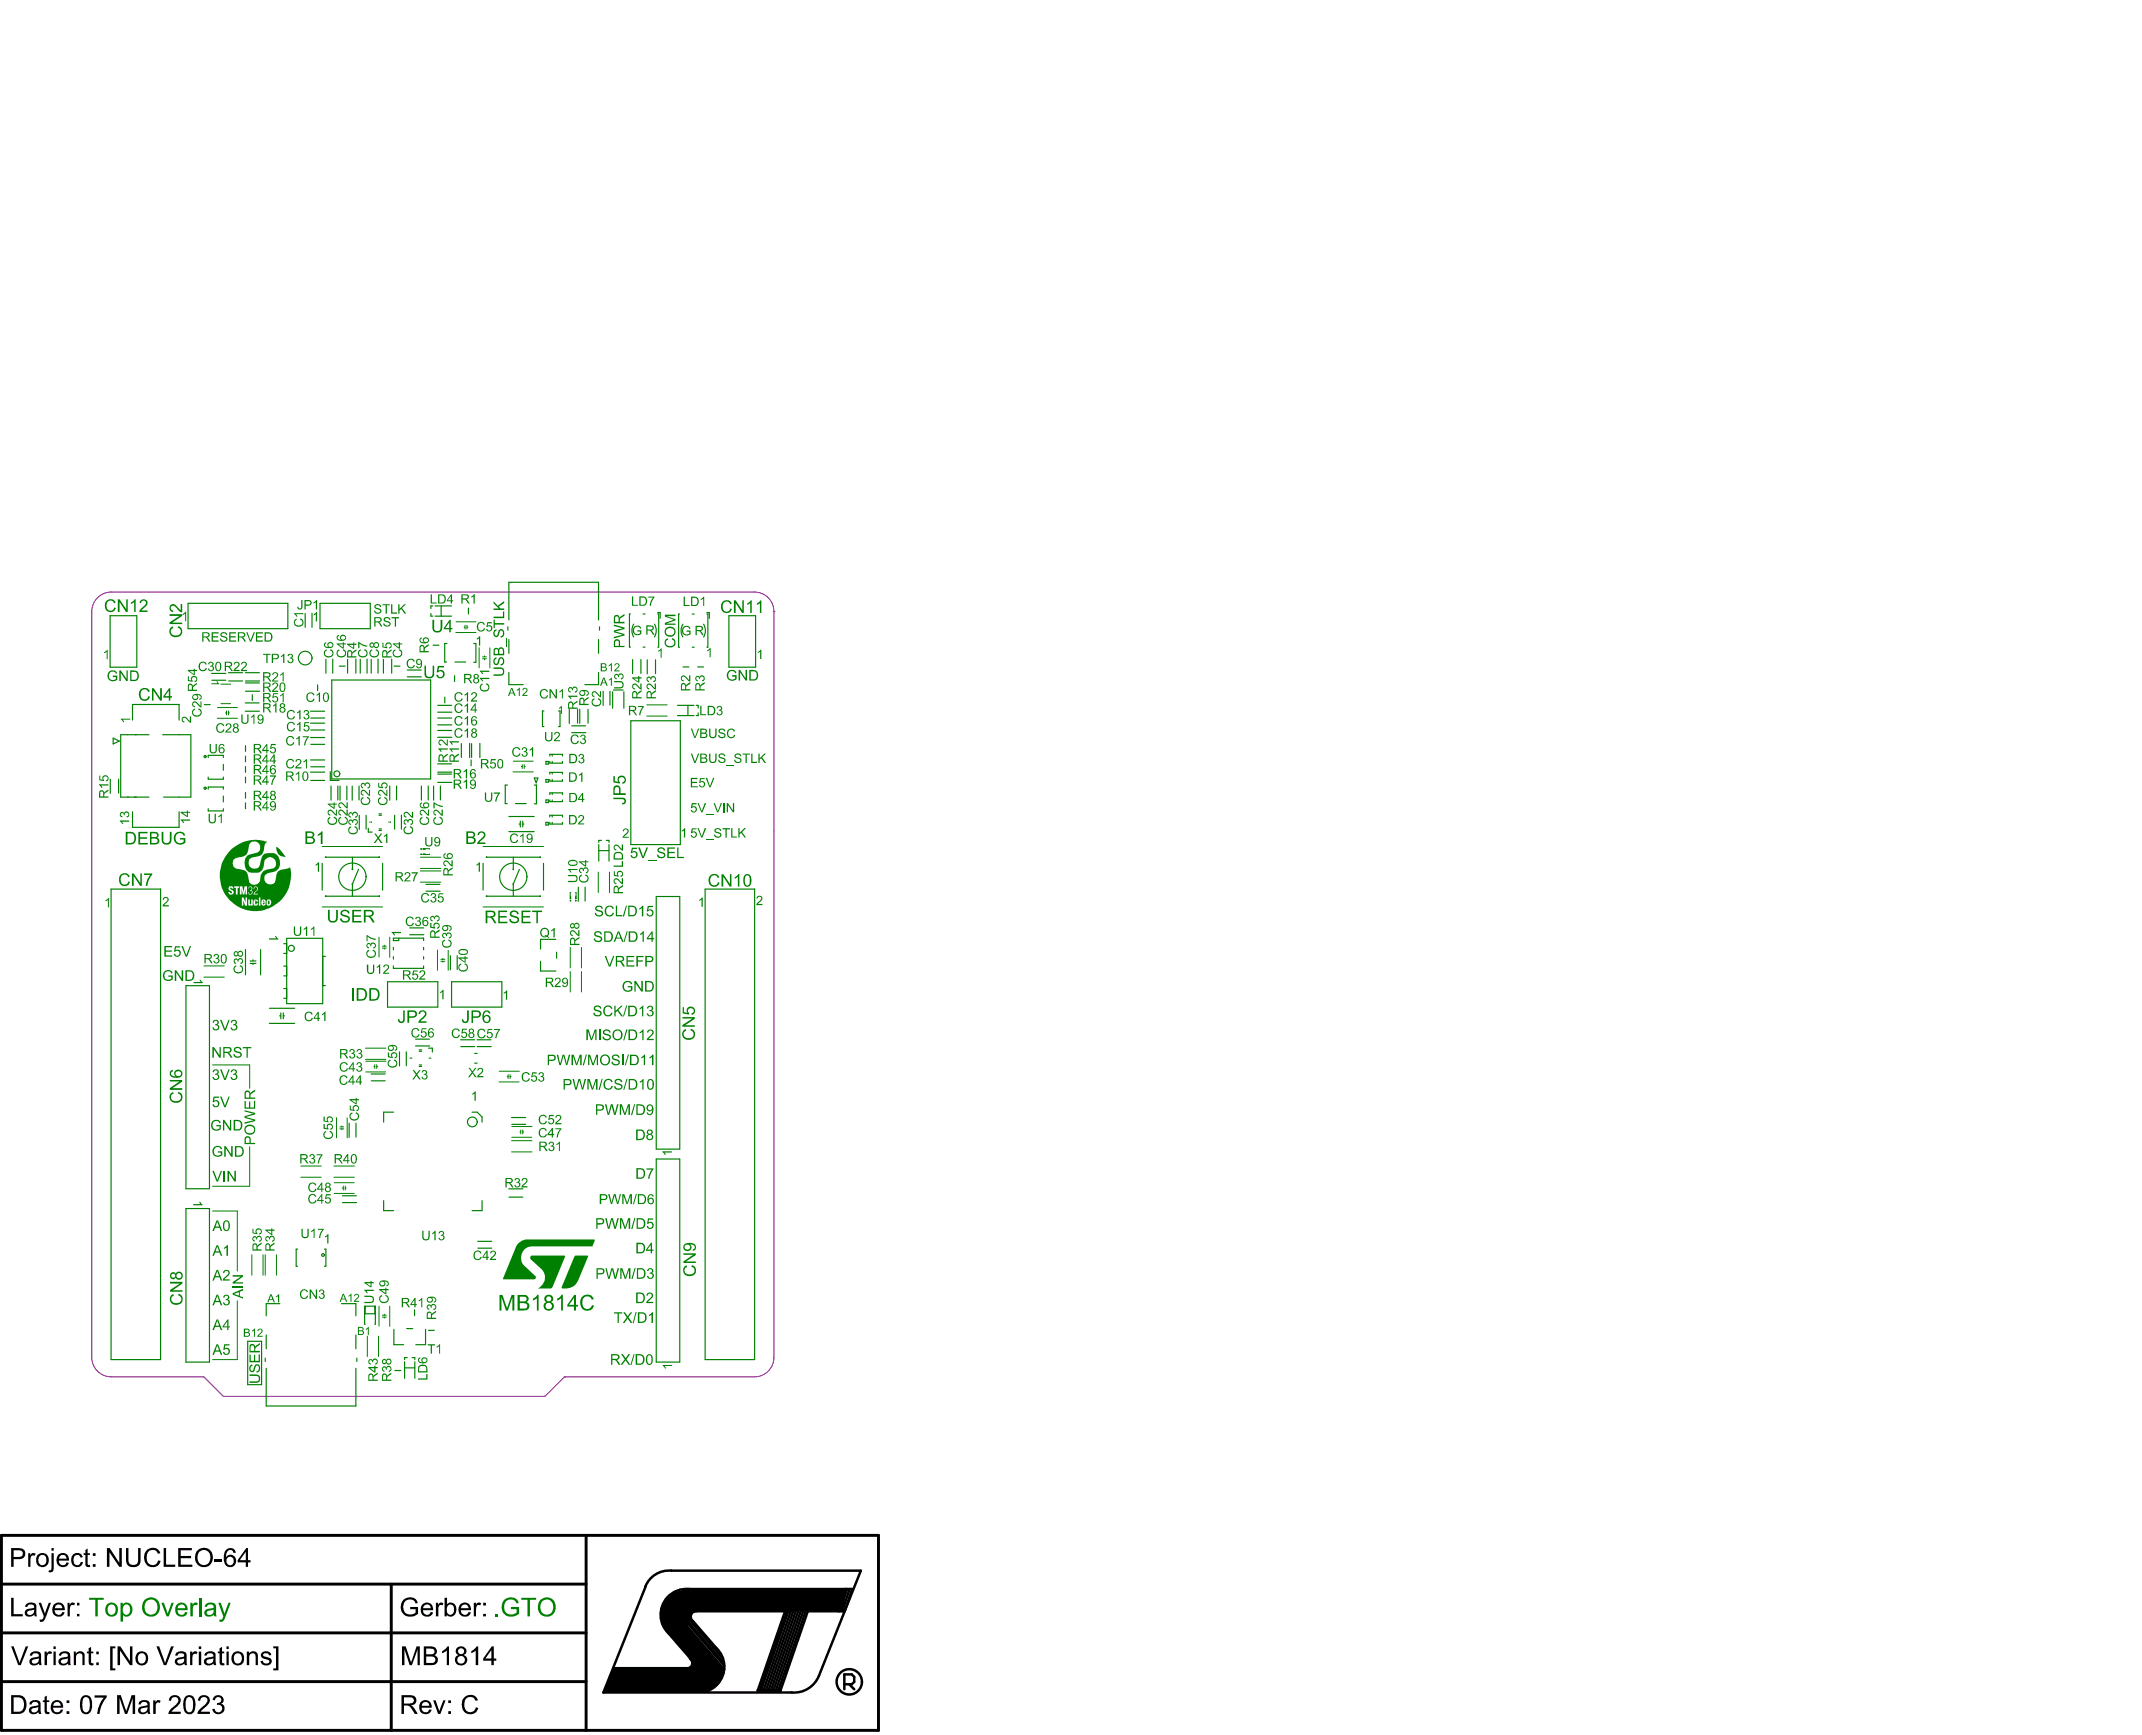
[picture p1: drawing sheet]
<svg xmlns="http://www.w3.org/2000/svg" width="731mm" height="592mm" viewBox="0 0 731 592" stroke-linecap="round" stroke-linejoin="round" font-family="sans-serif">
<g fill="#000">
<path d="M9.6 530.3h.7v.6a1.25 1.25 0 0 1 1.9-.5l-.5 .7a1 1 0 0 0-1 .2 1 1 0 0 0-.3 1v2.6h-.8zM24.9 530.7a2.02 2.02 0 0 1 3.3 .9l-.7 .2a1.23 1.23 0 0 0-1.6-.9 1.23 1.23 0 0 0-.8 1.6 1.38 1.38 0 0 0 .5 1.6 1.38 1.38 0 0 0 1.6 0l.3-.9 .8 .1a2.06 2.06 0 0 1-2.6 1.6 2.06 2.06 0 0 1-1.4-2.7l.2-.9zM29.2 529.2l.7-.5v1.6h.8v.6h-.8v2.7a.54 .54 0 0 0 .2 .6 .54 .54 0 0 0 .6 0v.7a1.17 1.17 0 0 1-1.5-.4v-3.6h-.6v-.6h.6zM36.5 528.5h.9l3.3 5.1v-5.1h.9v6.4h-.9l-3.3-5v5h-.9zM43 528.5h.9v3.7a1.68 1.68 0 0 0 1.6 2 1.68 1.68 0 0 0 1.7-2v-3.7h.8v3.8a2.56 2.56 0 0 1-1.8 2.7 2.56 2.56 0 0 1-3-1.3zM50.4 529l.6-.3a2.7 2.7 0 0 1 3.8 1.6l-.9 .1a1.98 1.98 0 0 0-2.3-1.2 1.98 1.98 0 0 0-1.5 2.2v.5a1.99 1.99 0 0 0 1.5 2.4 1.99 1.99 0 0 0 2.4-1.6l.8 .3a2.93 2.93 0 0 1-3.5 1.9 2.93 2.93 0 0 1-2.1-3.5l.2-1.2zM55.9 528.5h.8v5.6h3.1v.8h-3.9zM60.8 528.5h4.7v.7h-3.8v2h3.5v.8h-3.5v2.1h4v.8h-4.9zM73.4 532.2h2.4v.8h-2.4zM3.8 545.5h.8v5.6h3.2v.7h-4zM13.2 547.2h.8l1.3 3.8 1.3-3.8h.8l-2.1 5.6a1.24 1.24 0 0 1-1.7 .8l-.1-.7a1.06 1.06 0 0 0 1.5-1.1zM23.1 547.2h.6l.1 .6a1.14 1.14 0 0 1 1.8-.5l-.3 .8a.84 .84 0 0 0-1.1-.1 .84 .84 0 0 0-.3 1l-.1 2.8h-.7z"/>
<path d="M137.8 546.1l.7-.5a2.83 2.83 0 0 1 4.1 1.7h-.8a2.23 2.23 0 0 0-2.9-1 2.23 2.23 0 0 0-1.2 2.8 2.49 2.49 0 0 0 4.2 1.5v-1.2h-1.9v-.8h2.7v2.4l-.3 .1a3.4 3.4 0 0 1-4.8-.2 3.4 3.4 0 0 1 .2-4.8zM148.8 547.2h.8v.7a1.11 1.11 0 0 1 1.8-.6l-.3 .8a1.03 1.03 0 0 0-1.2 .1 1.03 1.03 0 0 0-.2 1.3v2.3h-.9zM161.7 547.2h.8v.6a1.14 1.14 0 0 1 1.8-.5l-.4 .8a.9 .9 0 0 0-1.1 0 .9 .9 0 0 0-.2 1.1l-.1 2.6h-.8zM229.5 543.7l4.8-1.2h54.1v7.6h-51.7l-2.3 5.9-4 4.1-4.7-6.2v-5.5zM3.8 562h.8l2.1 5.8 2.1-5.8h.8l-2.5 6.5h-.8zM15.2 563.8h.8v.7a1.14 1.14 0 0 1 1.7-.5l-.2 .8a.98 .98 0 0 0-1.2 0 .98 .98 0 0 0-.2 1.2v2.5h-.9zM25.2 563.8h.7v.7a1.6 1.6 0 0 1 2-.7 1.6 1.6 0 0 1 1 1.8v2.9h-.8v-2.8a1.12 1.12 0 0 0-1.1-1.3 1.12 1.12 0 0 0-1.1 1.4v2.7h-.7zM30.3 562.7l.8-.5v1.6h.8v.6h-.8v3.2l.8 .2v.7l-.5 .1a1.1 1.1 0 0 1-1.1-1.5v-2.7h-.6v-.6h.6zM32.3 578.8h4.1v.7l-1.8 3-.6 2.6h-.8l.3-1.8 1-2.4 .9-1.4h-3.1zM37.6 562h1.8v.7h-.9v6.9h.9v.6h-1.8zM40.1 562h1l3.3 5.1v-5.1h.8v6.5h-.8l-3.4-5v5h-.9zM53.4 562h.9l2.1 5.8 2-5.8h.9l-2.5 6.5h-.9z"/>
<path d="M58.2 579.1l.4-.1a2.02 2.02 0 0 1 2.8 .5 2.02 2.02 0 0 1-.6 2.8l-2.2 2.1h3.1v.7h-4.2l.6-1.4 1.5-1.4a2.07 2.07 0 0 0 1-2.7 1.33 1.33 0 0 0-1.4-.2 1.33 1.33 0 0 0-.8 1.2h-.8zM64.9 563.8h.8v.7a1.14 1.14 0 0 1 1.7-.5l-.3 .7a1.05 1.05 0 0 0-1.2 .1 1.05 1.05 0 0 0-.2 1.2v2.5h-.8zM68.2 579.1l.8-.3a1.95 1.95 0 0 1 2.5 1 1.95 1.95 0 0 1-.9 2.5l-2.1 2.1h3.2v.7h-4.3a6.1 6.1 0 0 1 2.8-3.4 1.27 1.27 0 0 0 .2-2.1 1.27 1.27 0 0 0-2 .8v.2h-.9zM73 579.3a1.81 1.81 0 0 1 2.4-.4 1.81 1.81 0 0 1 .7 2.3l-.6 .5a1.85 1.85 0 0 1 1.1 2.2 1.85 1.85 0 0 1-2.1 1.3 2.01 2.01 0 0 1-2-1.8h.8a1.27 1.27 0 0 0 1.5 1.1 1.27 1.27 0 0 0 1-1.6 1.27 1.27 0 0 0-1.8-.8l.1-.7a1.11 1.11 0 0 0 1.5-.9 1.11 1.11 0 0 0-1.1-1.3 1.11 1.11 0 0 0-1.1 1.3l-.8-.2zM75 562.7l.8-.5v1.6h.8v.6h-.8v3.2l.8 .2v.7l-.2 .1a1.11 1.11 0 0 1-1.2-.3 1.11 1.11 0 0 1-.2-1.2v-2.7h-.6v-.6h.6zM84.3 563.8h.7l.1 .6a1.62 1.62 0 0 1 2-.6 1.62 1.62 0 0 1 1 1.8v2.9h-.8v-2.9a1.13 1.13 0 0 0-1.3-1.2 1.13 1.13 0 0 0-.9 1.5v2.6h-.8zM89.4 564.2l.9-.4a1.75 1.75 0 0 1 2.3 1.2l-.7 .2a1.05 1.05 0 0 0-1.1-.8 1.05 1.05 0 0 0-1 .8l1.4 .6a1.44 1.44 0 0 1 1.6 1.6 1.44 1.44 0 0 1-2 1.2 1.7 1.7 0 0 1-1.9-1.5l.8-.1a1.17 1.17 0 0 0 1.1 1 1.17 1.17 0 0 0 1.2-.9l-.3-.4-.9-.3a1.39 1.39 0 0 1-1.5-.5 1.39 1.39 0 0 1 0-1.6zM93.3 562h1.8v8.2h-1.8v-.6h.9v-6.9h-.9zM137.2 562h1.3l1.9 5.5 1.8-5.5h1.1v6.5h-.7v-5.4l-2 5.4h-.7l-1.8-5.4v5.4h-.9zM150.9 563.7l1.2-.8 .7-.9h.5v6.5h-.8v-5l-1.6 .9zM158.9 579.1l.6-.2a2.58 2.58 0 0 1 3.7 1.6l-.9 .1a2.01 2.01 0 0 0-2.5-1.1 2.01 2.01 0 0 0-1.3 2.4v.1a1.99 1.99 0 0 0 1.5 2.4 1.99 1.99 0 0 0 2.4-1.6l.9 .5a2.93 2.93 0 0 1-3.7 1.8 2.93 2.93 0 0 1-1.9-3.6l.2-1.1zM160.9 563.7l1.2-.8 .7-.9h.5v6.5h-.9v-5l-1.5 .9z"/>
<path d="M209.3 569.5h26.1l1.5-2.5 7.4 8.5-2.5 2.3h-35.8zM15.2 579.3l.8-.4v1.6h.8v.6h-.8v2.9l.2 .5h.6l-.1 .6a1.08 1.08 0 0 1-1.2-.1 1.08 1.08 0 0 1-.3-1.2v-2.7h-.6v-.6h.6zM40 578.7h1.2l1.9 5.5 1.9-5.5h1.1v6.4h-.8v-5.3l-1.9 5.3h-.7l-1.9-5.5v5.5h-.8zM52.3 580.5h.8v.7a1.1 1.1 0 0 1 1.7-.6l-.2 .7a1.03 1.03 0 0 0-1.2 .2 1.03 1.03 0 0 0-.2 1.2v2.4h-.9zM147.9 580.5h.8l1.3 3.7 1.4-3.7h.7l-1.8 4.6h-.7z"/>
<path d="M4.6 529.2v2.3h1.7a1.17 1.17 0 0 0 1.5-1.1 1.17 1.17 0 0 0-1.4-1.2zM3.8 528.5l2.9 .1a1.89 1.89 0 0 1 1.9 2.1 1.89 1.89 0 0 1-2.3 1.6h-1.7v2.6h-.8z"/>
<path d="M13.4 531.3v.2a1.72 1.72 0 0 0-.2 1.9 1.72 1.72 0 0 0 1.6 .9 1.95 1.95 0 0 0-.1-3.4h-.6zM13.1 530.6h.1a2.3 2.3 0 0 1 2.9 .2l.1 .2a2.4 2.4 0 0 1-.1 3.3 2.4 2.4 0 0 1-3.3 .1l-.4-.8-.1-1a2.19 2.19 0 0 1 .8-1.9z"/>
<path d="M17.6 528.5h.7v.9h-.7zM17.6 530.3h.7v4.9a1.25 1.25 0 0 1-.3 1.3 1.25 1.25 0 0 1-1.4 .2l.1-.7a.61 .61 0 0 0 .8-.1 .61 .61 0 0 0 .1-.7z"/>
<path d="M20.5 531.2l-.4 .9h2.6a1.27 1.27 0 0 0-.7-1.2 1.27 1.27 0 0 0-1.5 .3zM19.9 530.8l.8-.5a2.11 2.11 0 0 1 2.2 .4 2.11 2.11 0 0 1 .7 2.1h-3.5a1.35 1.35 0 0 0 1.1 1.5 1.35 1.35 0 0 0 1.5-.9l.9 .2a2.28 2.28 0 0 1-3.2 1.2 2.28 2.28 0 0 1-.9-3.3z"/>
<path d="M31.7 530.3h.9v.9h-.9zM31.7 534h.9v.9h-.9z"/>
<path d="M67.9 529.8l-.3 .9a3 3 0 0 0 .8 3.2 2.32 2.32 0 0 0 2.8-.3 2.32 2.32 0 0 0 .5-2.7 2.17 2.17 0 0 0-3.8-1.1zM67.4 529.2l.3-.1a3.2 3.2 0 0 1 4.1 .2 3.2 3.2 0 0 1 .5 4 3.1 3.1 0 0 1-4.1 1.4 3.1 3.1 0 0 1-1.4-4.2z"/>
<path d="M77.2 529.1a1.98 1.98 0 0 1 3.3 1l-.8 .1a1.15 1.15 0 0 0-1.1-1 1.15 1.15 0 0 0-1.2 1l-.2 1.4a2.02 2.02 0 0 1 3-.1 2.02 2.02 0 0 1-.3 3 2.19 2.19 0 0 1-2.4 .2 2.19 2.19 0 0 1-1.1-2.2 4.8 4.8 0 0 1 .7-3.3zM77.6 531.9a1.41 1.41 0 0 0 0 1.9 1.41 1.41 0 0 0 1.9 .1 1.41 1.41 0 0 0 0-2 1.41 1.41 0 0 0-1.9 0z"/>
<path d="M83.9 529.8l-2 2.8h2zM84.1 528.5h.6v4.1h.8v.8h-.8v1.5h-.8v-1.5h-2.8v-.8z"/>
<path d="M9.3 550.2v.1a.92 .92 0 0 0 .4 1 .92 .92 0 0 0 1.1-.1 1.19 1.19 0 0 0 .7-1.7zM9 547.6l.1-.1a2.01 2.01 0 0 1 3.3 .9v2.7l.3 .7h-.9l-.1-.6-.1 .2a2.07 2.07 0 0 1-3.1-.4v-1l.5-.5 1.7-.4a.71 .71 0 0 0 1-.7 .71 .71 0 0 0-1-.6l-1.1 .1-.3 .7-.8-.1z"/>
<path d="M19 548.2l-.3 .8h2.6a1.28 1.28 0 0 0-.8-1.2 1.28 1.28 0 0 0-1.5 .4zM18.5 547.7h.1a2.15 2.15 0 0 1 2.5-.3 2.15 2.15 0 0 1 1 2.3h-3.4a1.34 1.34 0 0 0 1 1.6 1.34 1.34 0 0 0 1.6-1l.8 .2a2.24 2.24 0 0 1-3.1 1.2 2.24 2.24 0 0 1-1-3.1z"/>
<path d="M26.3 547.2h.8v.9h-.8zM26.3 551h.8v.8h-.8z"/>
<path d="M144.8 548.1l-.4 .9h2.6a1.26 1.26 0 0 0-.7-1.2 1.26 1.26 0 0 0-1.5 .3zM144.4 547.5l.4-.2a2.15 2.15 0 0 1 2.3 .2 2.15 2.15 0 0 1 .8 2.2h-3.5a1.34 1.34 0 0 0 1 1.6 1.34 1.34 0 0 0 1.6-1l.9 .2a2.27 2.27 0 0 1-3.1 1.2 2.27 2.27 0 0 1-1.1-3.1z"/>
<path d="M153 548.1l-.5 1.3a1.31 1.31 0 0 0 .6 1.6 1.31 1.31 0 0 0 1.6-.3l.3-.7a1.44 1.44 0 0 0-.3-1.7 1.44 1.44 0 0 0-1.7-.3zM151.8 545.5h.8v2.3a1.93 1.93 0 0 1 2.4-.3 1.93 1.93 0 0 1 .8 2.2 1.91 1.91 0 0 1-1.1 2 1.91 1.91 0 0 1-2.2-.5v.6h-.7z"/>
<path d="M157.7 548.2l-.3 .8h2.6a1.28 1.28 0 0 0-.9-1.2 1.28 1.28 0 0 0-1.4 .4zM157.3 547.6l.4-.3a2.15 2.15 0 0 1 2.3 .2 2.15 2.15 0 0 1 .8 2.2h-3.4a1.34 1.34 0 0 0 1 1.6 1.34 1.34 0 0 0 1.6-1l.7 .2a2.24 2.24 0 0 1-3 1.2 2.24 2.24 0 0 1-1-3.1z"/>
<path d="M165 547.2h.9v.9h-.9zM165 551h.9v.8h-.9z"/>
<path d="M4.6 579.5v4.9h1.6a2.17 2.17 0 0 0 1.9-3.1 1.76 1.76 0 0 0-2-1.8zM3.8 578.7h2.8a3.4 3.4 0 0 1 1.9 5.2v.2a2.63 2.63 0 0 1-2.4 1h-2.3z"/>
<path d="M10.9 566.9a.97 .97 0 0 0 .5 1.1 .97 .97 0 0 0 1.2-.3l.6-.6 .1-1zM10.6 564.2h.1a2.01 2.01 0 0 1 3.3 .8v2.5l.3 1h-.9l-.1-.6a2.02 2.02 0 0 1-3.2-.3v-.2a1.73 1.73 0 0 1 2.2-1.6l.3-.1a.64 .64 0 0 0 .7-.7 .64 .64 0 0 0-.8-.6 1.15 1.15 0 0 0-1.6 .9l-.8-.1z"/>
<path d="M18.3 562h.7v1h-.7zM18.3 563.8h.7v4.7h-.7z"/>
<path d="M21.1 566.6a.87 .87 0 0 0 .1 1.2 .87 .87 0 0 0 1.2 0l.7-.6 .1-1.1zM20.5 564.2h.2a2.1 2.1 0 0 1 3.2 .6l.1 3.3 .3 .4h-.9l-.2-.6-.9 .6a1.5 1.5 0 0 1-1.8-.1 1.5 1.5 0 0 1-.4-1.8l.9-.7 1.3-.1a.7 .7 0 0 0 .9-.8 .7 .7 0 0 0-1-.6l-1 .2-.3 .7-.8-.1z"/>
<path d="M28.6 579.6l-.4 .8-.1 1.7a2.28 2.28 0 0 0 1.1 2.4 1.48 1.48 0 0 0 1.4-1.7l.1-1a2.11 2.11 0 0 0-1-2.4zM28.2 579a2.09 2.09 0 0 1 2.4 .1 2.09 2.09 0 0 1 .8 2.1v1.1a2.33 2.33 0 0 1-2.4 2.9 2.55 2.55 0 0 1-1.7-2.6v-.9a3.7 3.7 0 0 1 .9-2.7z"/>
<path d="M32.9 563.8h.8v1h-.8zM32.9 567.5h.8v1h-.8z"/>
<path d="M47.5 564.8l-.3 .6a1.79 1.79 0 0 0 1.3 2.6v-.1a1.79 1.79 0 0 0 1.3-1.8 1.79 1.79 0 0 0-1.5-1.7zM46.8 564.3l.4-.1a2.25 2.25 0 0 1 2.7 .1 2.25 2.25 0 0 1 .6 2.7 2.22 2.22 0 0 1-3 1.4 2.22 2.22 0 0 1-1.1-3.1z"/>
<path d="M60.8 566.6a.87 .87 0 0 0 .1 1.2 .87 .87 0 0 0 1.2 0l.8-.8v-.9zM60.2 564.3a2.27 2.27 0 0 1 3.4 .4l.1 3.3 .3 .5h-.9l-.1-.6-1 .6a1.45 1.45 0 0 1-1.8-.3 1.45 1.45 0 0 1-.1-1.8l.6-.5 1.8-.3a.65 .65 0 0 0 .3-.8 .65 .65 0 0 0-.8-.4l-1.1 .2-.3 .7-.8-.1z"/>
<path d="M63.8 579.7l-.4 1.3v1.3a1.81 1.81 0 0 0 1.2 2.3 2.09 2.09 0 0 0 1.3-2.6v-.1a2.07 2.07 0 0 0-1.1-2.5zM63.5 579a2.14 2.14 0 0 1 2.3 .1 2.14 2.14 0 0 1 .9 2.2l.1 1a2.55 2.55 0 0 1-2.2 2.9h-.3a2.57 2.57 0 0 1-1.8-2.9v-.6a3.7 3.7 0 0 1 1-2.7z"/>
<path d="M67.9 562h.8v1h-.8zM67.9 563.8h.8v4.7h-.8z"/>
<path d="M70.8 566.6a.88 .88 0 0 0 .1 1.3 .88 .88 0 0 0 1.3-.2l.6-.5v-1.1zM70.2 564.2h.2a1.91 1.91 0 0 1 3.2 .8v2.4l.3 1.1h-.9l-.1-.6-.2 .2a1.76 1.76 0 0 1-2 .4 1.76 1.76 0 0 1-1.1-1.6l.8-.9 1.8-.3a.66 .66 0 0 0 .6-.8 .66 .66 0 0 0-.9-.5l-1.1 .2-.3 .7-.8-.1z"/>
<path d="M77.3 562h.8v1h-.8zM77.3 563.8h.8v4.7h-.8z"/>
<path d="M80.2 564.8l-.3 1.1a1.43 1.43 0 0 0 .5 1.8 1.43 1.43 0 0 0 1.9-.4v-.1a1.64 1.64 0 0 0 .1-2 1.64 1.64 0 0 0-1.9-.6zM79.6 564.3l.2-.1a2.38 2.38 0 0 1 3.6 1.5 2.38 2.38 0 0 1-2.7 2.9 2.64 2.64 0 0 1-1.1-4.3z"/>
<path d="M137.9 579.5v2.1h1.9a1.11 1.11 0 0 0 1.5-1 1.11 1.11 0 0 0-1.4-1.1zM137.1 578.7h2.9a1.79 1.79 0 0 1 2.1 1.6 1.79 1.79 0 0 1-1.7 2l1.1 .9 1.1 1.9h-1l-1.3-2.1-1.1-.7h-1.3v2.8h-.8z"/>
<path d="M145.5 562.8v2h1.6a1.02 1.02 0 0 0 1.3-1.1 1.02 1.02 0 0 0-1.4-.9zM145.5 565.5v2.2h1.9a1.13 1.13 0 0 0 1.3-1.2 1.13 1.13 0 0 0-1.5-1zM144.7 562h2.5a1.64 1.64 0 0 1 1.9 1.1 1.64 1.64 0 0 1-.8 2 1.79 1.79 0 0 1 1.1 2.3 1.79 1.79 0 0 1-2.3 1.1h-2.4z"/>
<path d="M156.4 563.7a1.01 1.01 0 0 0 2 0 1.01 1.01 0 0 0-2 0zM156.1 566.7a1.32 1.32 0 0 0 2.6 0 1.32 1.32 0 0 0-2.6 0zM156.1 562.5l.5-.3a1.66 1.66 0 0 1 2.2 .3 1.66 1.66 0 0 1-.1 2.3l-.4 .2a1.95 1.95 0 0 1 .8 2.8 1.95 1.95 0 0 1-2.8 .5l-.6-.3a1.88 1.88 0 0 1 .8-3 1.47 1.47 0 0 1-.4-2.5z"/>
<path d="M167.7 563.3l-2 2.9h2zM167.9 562h.7v4.2h.8v.8h-.8v1.5h-.9v-1.5h-2.7v-.8z"/>
<path d="M10.9 583.4a.87 .87 0 0 0 .1 1.2 .87 .87 0 0 0 1.3-.1l.7-.7 .1-1zM10.5 580.8l.6-.3 1.1-.1a1.41 1.41 0 0 1 1.7 1.7v2.1l.2 .9h-.8l-.1-.6-.4 .3a1.64 1.64 0 0 1-2 .3 1.64 1.64 0 0 1-.8-1.8l.8-.7 1.4-.3a.59 .59 0 0 0 .6 .1 .59 .59 0 0 0 .3-.6 1.23 1.23 0 0 0-1.2-.8 1.23 1.23 0 0 0-1.2 .9l-.7-.1z"/>
<path d="M18.5 581.4l-.3 .9h2.6a1.35 1.35 0 0 0-2.1-1.1zM17.9 581l.8-.4a2.11 2.11 0 0 1 2.2 .3 2.11 2.11 0 0 1 .6 2.1h-3.4a1.35 1.35 0 0 0 1 1.5 1.35 1.35 0 0 0 1.6-.9l.8 .1a2.26 2.26 0 0 1-3 1.3 2.26 2.26 0 0 1-1-3.3z"/>
<path d="M22.7 580.5h1v.9h-1zM22.7 584.2h1v.9h-1z"/>
<path d="M48.3 583.3a.87 .87 0 0 0 0 1.2 .87 .87 0 0 0 1.2 0l.8-.7 .1-1zM47.8 580.7l1.6-.3a1.41 1.41 0 0 1 1.7 1.7v2.4l.3 .6h-.9l-.1-.6a2.02 2.02 0 0 1-3.2-.2v-.2a1.7 1.7 0 0 1 2.2-1.7v-.1a.59 .59 0 0 0 .7 .1 .59 .59 0 0 0 .3-.6 1.23 1.23 0 0 0-1.2-.8 1.23 1.23 0 0 0-1.2 .9l-.8-.1z"/>
<path d="M144.5 581.2l-.4 .5-.1 .6h2.5a1.27 1.27 0 0 0-.6-1.2 1.27 1.27 0 0 0-1.4 .1zM144 580.7l.5-.1a2.11 2.11 0 0 1 2.2 .3 2.11 2.11 0 0 1 .7 2.1h-3.5a1.35 1.35 0 0 0 1.1 1.5 1.35 1.35 0 0 0 1.5-.9l.9 .2a2.28 2.28 0 0 1-3.1 1.2 2.28 2.28 0 0 1-1-3.3z"/>
<path d="M153 580.5h1v.9h-1zM153 584.2h1v.9h-1z"/>
<circle cx="231.8" cy="572.9" r=".85"/>
</g>
<path d="M.5 524.2h299.4v66.5h-299.4zM200.1 524.2v66.5M.5 540.8h199.6M.5 557.4h199.6M133.6 540.8v49.9M.5 574.1h199.6M258.7 577.1h7.8" fill="none" stroke="#000" stroke-width="1"/>
<g fill="none" stroke="#000" stroke-width=".85">
<path d="M220.5 541.5l-14.5 36.3h64.3a9.1 9.1 0 0 0 9.3-5.7l14.3-35.9h-64.7a8.7 8.7 0 0 0-8.9 5.4M226.2 554.6l18.1 20.9M227.1 553.8l17.6 20.4M227.1 554.6l17.6 20.4M227.4 550.1h43.2M227.5 553.4l17.7 20.3M227.9 552.9l17.7 20.4M228.4 552.5l17.6 20.4M228.8 552.1l17.6 20.4M229 545.6l17.6 20.4M229.2 547l17.7 20.4M229.2 550l17.7 20.4"/>
<path d="M229.2 550.8l17.7 20.4M229.2 551.7l17.5 20.1M229.6 548.3l17.7 20.4M229.6 549.6l17.7 20.3M237.8 550a1.89 1.89 0 0 0-1.9 1.3 1.89 1.89 0 0 0 .7 2.2l7.9 9a8.8 8.8 0 0 1-3.6 15M268.3 549.2l-9.6 27.9M269 549.3l-9.6 27.7M269.4 549.3l-9.5 27.7M270.3 549.3l-9.6 27.7M271.1 549.3l-9.5 27.7M272 549.3l-9.6 27.7M272.8 549.3l-9.6 27.7"/>
<path d="M273.6 549.3l-9.5 27.7M274.5 549.3l-9.6 27.7M275.3 549.3l-9.5 27.7M276.1 550.1h12.3l2.5-7.6h-55.7a8.8 8.8 0 0 0-8.9 5.2 8.8 8.8 0 0 0 2.1 10l10.2 11.8h-29.3M276.1 549.2l-9.6 27.9M288.7 542.5l-2.5 7.6M289.2 542.5l-2.5 7.6M290.1 542.5l-2.5 7.6M235.5 566.2a1.82 1.82 0 0 1 .7 2.2 1.82 1.82 0 0 1-2 1.1M288.3 575h2.5l.8-.8v-1.7l-.8-.9h-2.5v5.1M290 575l1.6 1.7"/>
<circle cx="290" cy="574.2" r="4.3"/>
</g>
<path d="M69.6 470.1l6.6 6.6h109.8l6.7-6.6" fill="none" stroke="#800080" stroke-width=".34"/>
<circle cx="192.7" cy="470.1" r=".17" fill="#800080"/>
<path d="M31.3 208.8v254.6M38 202.1h219.6M264.2 208.8v254.6M38 470.1h31.6M192.7 470.1h64.9" fill="none" stroke="#800080" stroke-width=".34"/>
<circle cx="264.2" cy="208.8" r=".17" fill="#800080"/>
<path d="M38 202.1a6.7 6.7 0 0 0-6.7 6.7M257.6 202.1a6.7 6.7 0 0 1 6.6 6.7M31.3 463.4a6.7 6.7 0 0 0 6.7 6.7M264.2 463.4a6.7 6.7 0 0 1-6.6 6.7" fill="none" stroke="#800080" stroke-width=".34"/>
<g fill="none" stroke="#008000" stroke-width=".34">
<path d="M155.6 215.9h6.9M155.7 212.3h6.8M158.4 214.1h.4M158.8 213.4v1.4M159.4 214.1h.4M159.4 213.4v1.4M75.4 233.6h3.3M163.6 221.1v6.9M164.7 224.9h1.4M164.7 224.2h1.4M165.4 223.9v.3M165.4 224.9v.3"/>
<path d="M167.2 221.2v6.8M74.2 245.2h6.9M74.3 241.6h6.8M75.4 240.2h3.3M77 243.4h.3M77.3 242.7v1.4M78 243.4h.3M78 242.7v1.4M175.2 259.9h6.9M220.8 244.5h7M220.8 240.6h7M175.1 263.5h7"/>
<path d="M178 261.7h.3M178.3 261v1.4M179 261.7h.3M179 261v1.4M110 289h20.6M143.5 297.3h7M143.5 296.5h7M143.5 292.6h7M143.7 289.7l.2 .2zM143.7 291.6l.2 .1zM144.5 291.6h.6M145.1 289.7l-.6 .2h2.1"/>
<path d="M146.6 291.6h-2.1l.6 .1M164.9 289h20.7M204.3 297.7v7M208.1 297.7v7M110 309.6h20.6M129.4 319.9v6.9M133.1 319.9v6.9M143.5 301.2h7M164.9 309.6h20.7M194.7 307.4l.1 .2zM194.8 306.2v.6M194.8 304.7v2.1l-.1-.6"/>
<path d="M196.5 304.7v2.1l.2-.6M196.5 307.4l.2 .2zM196.6 306.2v.6M69.6 329.8h7M69.6 333.6h7M130.6 323h1.3M130.6 323.7h1.3M131.2 322.7v.3M131.2 323.7v.3M149.4 324.3v7M150.5 328.2h1.4M150.5 327.5h1.4"/>
<path d="M151.2 327.2v.3M151.2 328.2v.3M153 324.4v6.9M194.7 323.4v7M194.7 331.7v7M198.5 323.4v7M198.5 331.7v7M124.8 357.8h7M72.6 363.6h12.6v7.9M124.8 361.7h7M124.9 362.3h6.9M124.9 366h6.8"/>
<path d="M127.6 364.1h.4M128 363.5v1.3M128.6 364.1h.4M128.6 363.5v1.3M170.4 365.7h6.9M170.4 369.4h6.8M173.2 367.5h.3M173.5 366.9v1.3M174.1 367.5h.4M174.1 366.9v1.3M85.2 391.5v13.5h-12.6M102.7 398.1h7"/>
<path d="M114 398.1h7M114.9 381.5v7M116 385.4h1.4M116 384.7h1.4M116.7 384.4v.3M116.7 385.4v.3M118.5 381.6v6.9M174.6 393.2h7M174.6 389.4h7M174.7 388.3h6.9M174.7 384.6h6.9M177.5 386.4h.3"/>
<path d="M177.8 385.8v1.3M178.5 385.8v1.3M178.5 386.4h.3M72.6 413.4h8.4v20.5M102.7 401.9h7M114 401.9h7M114 407.4h6.9M114.1 403.8h6.8M116.9 405.6h.3M117.2 404.9v1.4M117.9 405.6h.3M117.9 404.9v1.4"/>
<path d="M86 428.4v7M89.8 428.4v7M90.6 428.4v7M94.4 428.4v7M81 444.1v20.1h-8.4M125.4 456.2v6.9M129.2 456.2v6.9M129.4 445.9v6.8M130.6 449h1.3M130.6 449.7h1.3M131.2 448.7v.3M131.2 449.7v.3"/>
<path d="M133.1 445.9v6.9"/>
</g>
<g fill="none" stroke="#008000" stroke-width=".4">
<path d="M37.6 210.2h9.1v17.6h-9.1zM64.2 206h34.1v8.6h-34.1zM104.2 209.4v4.8M106.5 209.4v4.8M109.3 206h17.1v8.6h-17.1zM147.1 209.4v1h.7M147.8 206.9h-.7v.9M148.5 210.4h5.7M148.5 206.9h5.7M150.6 206.9v3.5M152.6 219.7h-.8v6.3h.7M159.9 207.6v2"/>
<path d="M161.7 219.7h.8v6.4h-.8M173.4 214v1.1M173.7 211.6v-12.8h30.6v12.8M173.7 218.3v4.8M204.3 218.3v4.8M204.7 214v1.1M215.2 209.6h-.3v11.3h.3M219.6 209.6h.6M224.6 209.1h.8v2M224.6 209.6h.3v11.3h-.3M232 209.6h-.3v11.4h.3M236.3 209.6h.7"/>
<path d="M241.3 209.1h.9v2M241.3 209.6h.4v11.4h-.4M248.9 210.2h9.1v17.6h-9.1zM72.3 229.9h4.8M72.3 232.2h4.8M78 229.7h4.8M78.1 232.5h4.7M83.7 240h4.8M83.8 236h4.8M83.8 233.1h4.8M83.8 232.5h4.8M83.8 229.7h4.8"/>
<path d="M86.1 237.1v2M108.4 233.8v2M111.3 225.1v4.7M113.3 232.2h33.7v33.7h-33.7zM113.6 225v4.8M115.8 227.4h2M118.7 225.1v4.7M121.5 225v4.8M123 225.1v4.7M125.3 225v4.8M126.7 225.1v4.7M129.1 225v4.8"/>
<path d="M130.9 225.1v4.7M133.7 225v4.8M134.6 227.4h2M139 231.1h4.9M139 228.7h4.8M147.9 220.3h2M151.9 238v2M155.2 230.7v2M155.3 226h3.7M173.7 229.6v4.1h4.9M204.3 229.6v4.1h-4.6M205.9 236v4.8"/>
<path d="M208.3 236v4.7M209.2 236.1v5.7M209.4 235.6h3.3M213 236.1v5.7M216 225.2v4.8M218.8 225.2v4.7M219.6 220.9h.6M221 225.2v4.9M223.8 225.2v4.8M233.2 227.7h2M236.3 221h.7M238.2 227.7h2"/>
<path d="M38.6 252l2.1 1-2.1 1zM45.2 245.8v-5.3h15.9v5.3M50.9 250.8h-9.7v21.3h9.7M55.5 250.8h9.7v21.3h-9.3M69.8 240.6h2M71.1 258.6v-.7h5.1v.7M83.7 242.8h4.9M83.8 254.5v2M83.8 258.1v2M106 242.8h4.9M106 259.4h4.9M106 246.9h4.9"/>
<path d="M106 251.8h4.9M106.1 245.1h4.8M106.1 249.2h4.8M106.1 254.1h4.8M149.4 247.5h4.9M149.4 245.1h4.8M149.4 240.8h4.8M149.4 251.7h4.9M149.4 249.4h4.8M149.4 243.1h4.9M157.5 253.9v4.7M160.3 253.8v4.8"/>
<path d="M160.8 259.4v2M161 253.9v4.7M163.8 253.8v4.8M185.7 242.7h-.5v5.3h.5M186.4 259.9h.8v1h-.8zM187.7 258.1v-.6h4.3v.6M187.7 259.9v.6h4.3v-.6M188.5 257.5v.6M188.5 259.9v.6M190.7 242.7h.5v5.3h-.5M194.4 242.1v4.9M195.2 250.1h4.8"/>
<path d="M195.2 247.8h4.7M197.2 242.1v4.8M197.9 242.1v4.9M200.8 242.1v4.8M215.4 246.1h16.9v42.2h-16.9zM231.3 240.8h5.6M231.3 244.3h5.6M234.9 240.8v3.5M237.7 240.8h.7v.9M238.4 243.4v.9h-.7M37.7 266v4.8M40.5 266v4.8"/>
<path d="M45.2 277.1v5.3h15.9v-5.3M71.1 265.3v.7h5.1v-.7M71.1 269.4v-.7h5.1v.7M71.1 276.1v.7h5.1v-.7M76.2 260.9v2M76.2 271.8v2M83.8 261.7v2M83.8 265.3v2M83.8 270.5v2M83.8 274.1v2M106 263.6h4.9M106.1 266.4h4.8"/>
<path d="M106.1 261.8h4.8M112.8 263.4v3h3M113 268.3v4.9M115.3 268.3v4.8M116.1 268.3v4.9M118.4 268.3v4.8M120.2 268.3v4.9M122.6 268.3v4.8M122.7 278.3v4.9M125 278.3v4.8M129.4 278.3h.8M129.4 277.8h.8"/>
<path d="M133.1 268.3v4.9M134.7 278.3v4.8M135.4 268.3v4.8M137.1 278.3v4.8M143.9 268.3v4.9M146.2 268.3v4.8M148 268.3v4.9M149.4 263.6h4.9M149.4 260.8h4.8M149.4 267.1h4.9M149.4 264.3h4.8M150.4 268.3v4.8"/>
<path d="M173.3 268h-.8v6.3h.7M173.7 278.7h8.7M176 274.3h3.7M182.4 268h.7v6.4h-.7M182.4 265.6h1.2l-.5 1.7zM186.4 266.1h.8v.9h-.8zM186.4 273.1h.8v.9h-.8zM187.7 264.3v-.6h4.3v.6M187.7 266.1v.6h4.3v-.6M187.7 271.3v-.6h4.3v.6M187.7 273.1v.6h4.3v-.6M187.7 278.9v-.6h4.3v.6"/>
<path d="M188.5 263.7v.6M188.5 266.1v.6M188.5 270.7v.6M188.5 273.1v.6M188.5 278.3v.6M110 294.7v9.2M111.2 292.6h18.3M120.3 292.6v4.2M122.4 296.8l-2.1 5v4.2M125.7 282.7v1.4h1.4M126.3 280.6v.1M126.8 280.6v.1"/>
<path d="M129.4 283h.8M129.4 283.5h.8M130.6 294.7v9.2M132.8 280.6v.1M133.3 280.6v.1M164.9 294.7v9.2M166.1 292.6h18.3M173.7 283.9h8.7M175.2 292.6v4.2M177.2 281.3h.4M177.3 296.8l-2.1 5v4.2M177.6 280.3v2"/>
<path d="M178.5 280.3v2M178.6 281.3h.3M185.6 294.7v9.2M186.4 280.7h.8v1h-.8zM187.7 280.7v.6h4.3v-.6M188.5 280.7v.6M204.4 288.3v5.7M204.4 290.4h3.5M205.3 286.9h-.9v.7M207 286.9h.9v.7M207.9 288.3v5.7M37.9 303.5h16.9v160.7h-16.9z"/>
<path d="M111.2 306h18.3M139.9 319.1h4.8M139.9 316.8h4.7M145.4 304.2h4.9M145.4 301.9h4.8M166.1 306h18.3M197.4 302.9v4.8M199.8 302.9v4.7M224 306.1h8.1v86.2h-8.1zM240.7 303.5h16.9v160.7h-16.9zM63.5 336.5h8v69.3h-8zM83.8 324.2v8.6"/>
<path d="M85.4 328.1h2M85.4 328.9h2M86.4 327.7v.3M86.4 329v.3M89 324.2v8.6M96.9 337.5h1M96.9 329.8h1M96.9 333.2h1M96.9 322.2h1M96.9 325.5h1M97.9 320.3h12.3v22.3h-12.3zM110.2 336.5h.9"/>
<path d="M110.2 326.5h.9M132.3 335.2h17.2v8.6h-17.2zM134.3 329.8v.8h10.3v-.8M134.3 323.4v.9M134.3 326.6v.8M136.1 320.3v.8h-1.8v-.8h10.3v.8M144.6 323.4v.9M144.6 326.6v.8M153.8 326.3v4.8M154.2 335.2h17.1v8.6h-17.1zM156.1 326.3v4.7M184.5 328.2v3.3h5.3"/>
<path d="M189.8 320.7h-5.3v3.3M190 325.1v2M92 349.4h8.6M92 344.2h8.6M95.5 346.8h.3M95.9 345.8v2M96.7 345.8v2M96.8 346.8h.3M96.9 340.8h1M136.4 359.1v4.8M138.7 359.1v4.7M141.9 357.1h4.8"/>
<path d="M141.9 354.8h4.7M143.1 358.9h.9M143.1 358.4h.9M146.3 357.8h1.3v1.4M157.2 355h4.9M157.3 357.3h4.8M162.1 359.6h.8M162.9 357.3h4.8M162.9 355h4.7M126.7 366.7h4.8M126.8 369h4.7M134.4 379.7h-3.4v3.4"/>
<path d="M140 361.2v.1M140.5 361.2v.1M143.1 363.6h.9M143.1 364.1h.9M146.5 361.2v.1M147 361.2v.1M161.2 379.7h1.7l1.7 1.6v1.8M162.1 363h.8M119.2 383.5v4.8M121.5 383.5v4.7M174.6 381.5h4.9M174.7 383.8h4.8"/>
<path d="M224 395.7h8.1v69.3h-8.1zM63.5 412.6h8v52.4h-8zM116.9 410.6h4.8M116.9 408.2h4.8M131 409.9v3.4h3.4M164.6 409.9v3.4h-3.4M173.7 405.9h4.8M173.8 408.7h4.7M101.6 426.4h-.5v5.9h.5M110.8 426.4h.5v5.9h-.5M163.1 423.8h4.8M163.2 426.1h4.7"/>
<path d="M84.6 457.9h4.7v14.8h-4.7zM90.9 455.7v4.8M95.5 445.1h-4.6v4.1M116.6 445.1h4.9v4.1M121.5 455.7v4.8M124.5 448.5h3.7M124.5 446.4h.2M124.7 445.9v2.6M124.7 452.1l-.2-6.2h3.7l-.2 6.2M128 445.9l-.1 2.6M128 446.4h.2M134.5 453.8v5.3h3.3"/>
<path d="M138.8 453.6h2.1M141.5 447.2v2M145.3 453.8v5.3h-3.3M146.3 454.2h2M90.6 463.6v1.2M90.9 467.1v12.9h30.6v-12.9M121.8 463.6v1.2M134.8 467.9h2M138.1 464.9v5.7M138.1 467h3.5M139 463.5h-.9v.6M140.7 463.5h.9v.6"/>
<path d="M141.6 464.9v5.7"/>
</g>
<g fill="#008000">
<path d="M176.5 235.5l1-.7v2.8h-.4v-2.1l-.6 .4z"/>
<path d="M178.6 235l.7-.1a.94 .94 0 0 1 .8 .9 .94 .94 0 0 1-.9 .9l-.5 .5h1.4v.4h-1.8l.1-.4 .8-.8a.64 .64 0 0 0 .6-.7 .64 .64 0 0 0-.7-.6l-.4 .5h-.4z"/>
<path d="M207.9 232l1-.7v2.8h-.3v-2.2l-.6 .4z"/>
<path d="M207.8 227.1l1.1-.7v2.8h-.3v-2.2l-.6 .4z"/>
<path d="M210 226.6l.3-.1a.88 .88 0 0 1 1.2 .6 .88 .88 0 0 1-.7 1.1l-.6 .7h1.3v.3h-1.8l.1-.5 .8-.7a.64 .64 0 0 0 .6-.7 .64 .64 0 0 0-.7-.5l-.4 .5-.4-.1z"/>
<path d="M124.9 453.7l1-.7v2.8h-.3v-2.2l-.5 .4z"/>
<path d="M119 442.3l1-.6v2.7h-.3v-2.1l-.6 .4z"/>
<path d="M121 442l.6-.3h.4a.97 .97 0 0 1 .6 1.1 .97 .97 0 0 1-.8 .8l-.5 .5h1.3v.3h-1.8l.3-.6 .7-.5a.64 .64 0 0 0 .5-.7 .64 .64 0 0 0-.6-.6l-.3 .1-.2 .4h-.4z"/>
<path d="M94.2 442.5l1.1-.7v2.8h-.4v-2.1l-.5 .3z"/>
<path d="M86 454.3l1-.7v2.8h-.3v-2.2l-.6 .4z"/>
<path d="M88.1 453.8l.5-.2a.95 .95 0 0 1 1.1 .7 .95 .95 0 0 1-.8 1.1l-.6 .6h1.4v.4h-1.9l.2-.5 .7-.7a.64 .64 0 0 0 .6-.7 .64 .64 0 0 0-.7-.6l-.4 .5h-.3z"/>
<path d="M162.7 295.1l1.2-.7v3.2h-.5v-2.5l-.7 .5z"/>
<path d="M91.9 320.3h2.5l-.5-.6 .4-.1 .8 1.2h-3.2z"/>
<path d="M162.8 218l1.1-.8v3.2h-.4v-2.5l-.7 .5z"/>
<path d="M233.4 213.9l.7-.2a1.28 1.28 0 0 1 1.7 .9l-.4 .1-.4-.5-.7-.2-.9 .5-.2 .6a1.29 1.29 0 0 0 .7 1.3 1.29 1.29 0 0 0 1.5-.1v-.6h-1v-.4h1.4l-.1 1.2a1.74 1.74 0 0 1-2.5-.1 1.74 1.74 0 0 1 .2-2.5z"/>
<path d="M241.4 221.9l1.2-.7v3.2h-.3v-2.5l-.8 .5z"/>
<path d="M72.2 233.3h2.1l-.4-.7h.3l.7 1h-2.7z"/>
<path d="M161.2 373.3l1.2-.7v3.2h-.4v-2.5l-.7 .5z"/>
<path d="M133.7 318.1h3.2v.5h-2.4l.4 .6-.4 .1z"/>
<path d="M111 422l1.1-.7v3.2h-.4v-2.5l-.7 .5z"/>
<path d="M190.8 241.6l1-.6v2.7h-.3v-2.1l-.6 .4z"/>
<path d="M61.7 279.8h3.2v.4h-2.5l.5 .7h-.4z"/>
<path d="M40.9 280.1h3.2v.4h-2.5l.5 .7-.4 .1z"/>
<path d="M41.2 277.3a.66 .66 0 0 1 1.1 .3 1 1 0 0 1 1.7 0 1 1 0 0 1-.7 1.5l-.1-.4a.64 .64 0 0 0 .6-.8 .64 .64 0 0 0-.9-.5 .64 .64 0 0 0-.3 .9h-.3a.56 .56 0 0 0-.5-.7 .56 .56 0 0 0-.6 .5 .56 .56 0 0 0 .6 .6l-.1 .4a1.02 1.02 0 0 1-.8-.7 1.02 1.02 0 0 1 .3-1.1z"/>
<path d="M62.2 244.9l.3-.1a2.07 2.07 0 0 1 2.1 1.3l.2 .1v-1.6h.4v2.2l-.7-.3-1-1.1a.63 .63 0 0 0-1.1-.1 .63 .63 0 0 0 .6 1l-.1 .3a1.09 1.09 0 0 1-.7-1.7z"/>
<path d="M41.2 245.4h3.3v.3h-2.6l.5 .8h-.4z"/>
<path d="M238.7 307.2l1.2-.8v3.2h-.4v-2.5l-.8 .5z"/>
<path d="M258.6 306l.8-.2a1.04 1.04 0 0 1 .9 .9 1.04 1.04 0 0 1-.7 1.1l-.8 .8h1.5v.4h-2.1l.2-.7 .9-.7a.81 .81 0 0 0 .5-.7 .81 .81 0 0 0-.3-.8l-.6 .1-.2 .5h-.4z"/>
<path d="M232.9 283.4l1-.7v3.2h-.4v-2.4l-.8 .4z"/>
<path d="M213 283l.6-.2a1.08 1.08 0 0 1 1.1 1 1.08 1.08 0 0 1-.8 1.1l-.9 .8h1.7v.3h-2.2l.4-.7 .8-.8a.66 .66 0 0 0 .5-1.1 .66 .66 0 0 0-1.2 .3h-.4z"/>
<path d="M62.4 209.6l1.1-.8v3.2h-.3v-2.5l-.8 .5z"/>
<path d="M35.6 222.6l1.2-.7v3.2h-.4v-2.6l-.8 .5z"/>
<path d="M107.1 209.8l1.2-.9v3.2h-.5v-2.4l-.6 .4z"/>
<path d="M226.1 393h3.3v.5h-2.6l.5 .6-.4 .1z"/>
<path d="M226.2 466h3.2v.3h-2.5l.5 .8-.4 .1z"/>
<path d="M66 411.1h2.5l-.6-.8h.5l.7 .8v.4h-3.1z"/>
<path d="M224.7 222.1l1.2-.8v3.3h-.3v-2.6l-.9 .5z"/>
<path d="M216.7 213.8l1-.2a1.02 1.02 0 0 1 1.2 .8l-.4 .3a1.15 1.15 0 0 0-1.6-.6 1.15 1.15 0 0 0-.3 1.7l.5 .6h1.1l.3-.2v-.6h-.9v-.4h1.4v1.2l-.3 .2-1.4 .3-.7-.4a1.76 1.76 0 0 1 .1-2.7z"/>
<path d="M150.3 338.7l1.1-.8v3.2h-.4v-2.5l-.7 .5z"/>
<path d="M258.8 222.5l1.1-.7v3.2h-.4v-2.6l-.7 .5z"/>
<path d="M66.1 335.2h2.4l-.5-.7h.5l.7 .8v.3h-3.1z"/>
<path d="M36 307.3l1.2-.7v3.2h-.4v-2.6l-.8 .5z"/>
<path d="M55.9 306.4l.6-.2a1.04 1.04 0 0 1 1.1 .9 1.04 1.04 0 0 1-.7 1.2l-.9 .7h1.6v.4h-2.1l.2-.6 .8-.7a.79 .79 0 0 0 .6-.7 .79 .79 0 0 0-.5-.8h-.3l-.4 .6h-.4z"/>
<path d="M172 338.9l1.2-.8v3.2h-.5v-2.4l-.6 .4z"/>
<path d="M107.7 295.1l1.2-.7v3.2h-.4v-2.5l-.8 .5z"/>
<path d="M85.2 469.2h2.2a1.44 1.44 0 0 1 1.4 1.5 1.44 1.44 0 0 1-1.6 1.4h-2v-.5h2a.96 .96 0 0 0 1.2-.9 .96 .96 0 0 0-1.2-1h-2z"/>
<path d="M85.4 466.2l.8-.4v.5a.85 .85 0 0 0-.7 .8 .85 .85 0 0 0 .8 .9l.6-1.6a1.04 1.04 0 0 1 1.3-.6 1.04 1.04 0 0 1 .6 1.4 1.48 1.48 0 0 1-1.2 1.4v-.5a.99 .99 0 0 0 .8-.9 .99 .99 0 0 0-.8-1l-.6 1.4a.99 .99 0 0 1-1.3 .8 .99 .99 0 0 1-.6-1.4z"/>
<path d="M85.2 462.5h.4v2.1h1.1v-2.1h.4v2.1h1.2v-2.2h.4v2.7h-3.5z"/>
<path d="M235.9 248.7h.4l1 2.9 1-2.9h.4l-1.2 3.2h-.5z"/>
<path d="M242.1 248.7h.4v1.9a.86 .86 0 0 0 .9 1 .86 .86 0 0 0 .8-1v-1.9h.5l-.1 2.7-.5 .5h-.4a1.15 1.15 0 0 1-1.2-.1 1.15 1.15 0 0 1-.4-1.2z"/>
<path d="M245.5 249l.8-.3a1.03 1.03 0 0 1 1.3 1h-.4a.66 .66 0 0 0-.8-.7 .66 .66 0 0 0-.5 .9l.8 .3a.97 .97 0 0 1 1 1.1 .97 .97 0 0 1-1.4 .7 1.14 1.14 0 0 1-1.1-1.1h.4l.3 .6 .6 .1a.58 .58 0 0 0 .8-.5 .58 .58 0 0 0-.8-.6l-.2-.1a.9 .9 0 0 1-.9-.5 .9 .9 0 0 1 .1-.9z"/>
<path d="M248.9 248.9l.3-.1a1.2 1.2 0 0 1 1.7 .9h-.4a1.02 1.02 0 0 0-1.4-.5 1.02 1.02 0 0 0-.5 1.4 .98 .98 0 0 0 .9 1.1 .98 .98 0 0 0 1.1-.9l.4 .1-.1 .3a1.49 1.49 0 0 1-2 .6 1.49 1.49 0 0 1-.6-2.1z"/>
<path d="M209.6 213.2l3.6 1v.5l-3.2 .9 3.2 .8v.5l-3.6 1.1v-.5l3.1-.8-3.1-.9v-.5l3.1-.8-3.1-.8z"/>
<path d="M169.1 551h.9v.8h-.9z"/>
<path d="M172.1 546.2l.9-.6a2.72 2.72 0 0 1 4 1.7l-.7 .1a2.19 2.19 0 0 0-2.8-1.2 2.19 2.19 0 0 0-1.4 2.7 2.43 2.43 0 0 0 1.4 2.1 2.43 2.43 0 0 0 2.6-.3l.3-.1v-1.2h-2v-.8h2.8v2.4l-.3 .1a3.4 3.4 0 0 1-4.8-.1 3.4 3.4 0 0 1 0-4.8z"/>
<path d="M178 545.5h5v.7h-2.1v5.6h-.8v-5.6h-2.1z"/>
<path d="M30.4 545.5h5v.7h-2v5.6h-.9v-5.6h-2.1z"/>
<path d="M55.1 547.2h.8l1.3 3.7 1.4-3.7h.7l-1.7 4.6h-.7z"/>
<path d="M65 547.2h.7v.7a1.11 1.11 0 0 1 1.8-.6l-.2 .8a.97 .97 0 0 0-1.1 .1 .97 .97 0 0 0-.4 1v2.6h-.8z"/>
<path d="M68 545.5h.8v6.3h-.8z"/>
<path d="M74.5 547.2h.9l1.2 3.8 1.4-3.8h.8l-2.2 5.8a1.3 1.3 0 0 1-1.6 .6l-.1-.7a.98 .98 0 0 0 1.3-1.1z"/>
<path d="M37.5 229l1-.1a1.3 1.3 0 0 1 1.5 1l-.5 .1a1.31 1.31 0 0 0-1.7-.5 1.31 1.31 0 0 0-.5 1.7 1.4 1.4 0 0 0 2.2 .6v-.7h-1v-.5h1.6v1.5l-.8 .4-1.1 .1-.8-.3-.6-.8a2.29 2.29 0 0 1 .7-2.5z"/>
<path d="M40.7 228.9h.5l2 2.8v-2.8h.4v3.6h-.5l-1.9-2.8v2.8h-.5z"/>
<path d="M168.5 227.9h2.1a1.44 1.44 0 0 1 1.5 1.4 1.44 1.44 0 0 1-1.5 1.4h-2.1v-.5h2.1a.94 .94 0 0 0 1.1-.9 .94 .94 0 0 0-1.1-.9h-2.1z"/>
<path d="M168.8 224.7l.7-.2v.4a.86 .86 0 0 0-.7 .9 .86 .86 0 0 0 .8 .8l.5-1.3a1.09 1.09 0 0 1 1.4-.9 1.09 1.09 0 0 1 .6 1.6 1.14 1.14 0 0 1-1.1 1.2l-.1-.4a.99 .99 0 0 0 .8-1 .99 .99 0 0 0-.7-1l-.6 1.2a1.02 1.02 0 0 1-1.3 1 1.02 1.02 0 0 1-.7-1.4z"/>
<path d="M174.7 235.1l-.4 1.4h.9zM174.5 234.9h.4l1.1 2.7h-.4l-.3-.9h-1.1l-.4 .9h-.4z"/>
<path d="M206.1 231.7l-.4 1.3h.9zM205.9 231.3h.5l1.1 2.8h-.5l-.3-.8h-1.1l-.3 .8h-.5z"/>
<path d="M205.5 226.8v.8h.7a.44 .44 0 0 0 .5-.5 .44 .44 0 0 0-.6-.3zM205.5 227.9v1h.8a.49 .49 0 0 0 .6-.6 .49 .49 0 0 0-.7-.4zM205.1 226.4h1.3a.73 .73 0 0 1 .6 .6 .73 .73 0 0 1-.3 .8 .76 .76 0 0 1 .5 .9 .76 .76 0 0 1-1 .5h-1.1z"/>
<path d="M122.5 453.3v.9h.7a.45 .45 0 0 0 .6-.5 .45 .45 0 0 0-.6-.4zM122.5 454.5v.9h.9a.47 .47 0 0 0 .5-.5 .47 .47 0 0 0-.6-.4zM122.2 453h1.1a.74 .74 0 0 1 .8 .5 .74 .74 0 0 1-.3 .8 .76 .76 0 0 1 .4 1 .76 .76 0 0 1-.9 .5h-1.1z"/>
<path d="M117.2 442l-.4 1.4h.9zM117 441.7h.4l1.2 2.7h-.5l-.3-.8h-1.2l-.2 .8h-.5z"/>
<path d="M92.5 442.2l-.5 1.3h1zM92.3 441.8h.4l1.2 2.8h-.4l-.4-.8h-1.2l-.2 .8h-.4z"/>
<path d="M83.7 453.9v.9h.6a.43 .43 0 0 0 .5-.5 .43 .43 0 0 0-.5-.4zM83.7 455.1v.9h.7a.49 .49 0 0 0 .6-.5 .49 .49 0 0 0-.7-.4zM83.2 453.6h1.1a.73 .73 0 0 1 .9 .4 .73 .73 0 0 1-.4 .9 .76 .76 0 0 1 .5 1 .76 .76 0 0 1-1 .5h-1.1z"/>
<path d="M237.9 214.1v1h1.1a.53 .53 0 0 0 .6-.6 .53 .53 0 0 0-.7-.4zM237.5 213.6h1.5a.89 .89 0 0 1 1 .8 .89 .89 0 0 1-.8 1l1.1 1.5h-.6l-.6-1.1-.6-.4h-.6v1.5h-.4z"/>
<path d="M62.4 277.5l1.4 1v-1zM61.7 277.1h2.1v-.4h.3v.4h.8v.4h-.8v1.4h-.3l-2.1-1.4z"/>
<path d="M221.1 213.9v1h1.2a.52 .52 0 0 0 .5-.4 .52 .52 0 0 0-.2-.5zM220.7 213.5l1.5 .1a.85 .85 0 0 1 1 .7 .85 .85 0 0 1-.9 1l1.2 1.4h-.6l-.6-1.1-.6-.3h-.6v1.4h-.4z"/>
<path d="M177.3 424.2l1-.7 1.2-.4h23.4l.2 .3-.9 2.1h-21a3.9 3.9 0 0 0-2.5 6.4l4.2 3.8a.67 .67 0 0 1 0 .8 .67 .67 0 0 1-.7 .3h-10.5l4.5-11.3zM196.4 428.6l4.4 .1-3.8 9.2a4.7 4.7 0 0 1-3.6 2h-1.5l-.2-.4zM181.3 428.7h11.6l-4.3 10.8-.6 .4h-4.3a4.1 4.1 0 0 0 1.3-6.5l-3.9-3.6-.1-.6z"/>
<path d="M94.3 289.1l1.3 .9 1.9 2.5a2.87 2.87 0 0 1-3.2-3.4zM85.7 287.5l-.6 .8a5.8 5.8 0 0 1-1.4 3.7l-.5 .4a5.6 5.6 0 0 0-3.6 1.3 2.1 2.1 0 0 0 .2 2.3 2.1 2.1 0 0 0 2.1 .8 2.8 2.8 0 0 1 2.9 3.2 2.04 2.04 0 0 0 2.2 2.1 2.04 2.04 0 0 0 1.9-2.4 3.4 3.4 0 0 1 3.7-3.1 1.88 1.88 0 0 0 1.6-1.5 1.88 1.88 0 0 0-.8-2 2.12 2.12 0 0 0-2.4 0 2.12 2.12 0 0 0-.9 2.1l-.1 .6a2.51 2.51 0 0 1-2.6 2.1h-1.5a2.84 2.84 0 0 1-2.4-3.3 3.1 3.1 0 0 1 3.3-3.3 2.07 2.07 0 0 0 2-2.6 2.07 2.07 0 0 0-3.1-1.2zM78.2 302.8l-.1 .3a.89 .89 0 0 0 .9 1.2 .38 .38 0 0 1 .2 .6 .38 .38 0 0 1-.6 0l-.1-.4h-.6a.88 .88 0 0 0 1.2 .9 .88 .88 0 0 0 .3-1.5l-.7-.3-.1-.3a.3 .3 0 0 1 .3-.3 .3 .3 0 0 1 .3 .3h.5a.88 .88 0 0 0-.6-.8 .88 .88 0 0 0-.9 .3zM81.9 302.6v2.8h.6v-2.1l.4 2.1h.5l.4-2.1v2.1h.5v-2.8h-.8l-.3 1.9-.5-1.9zM85.1 302.7l-.3 .6h.2a.5 .5 0 0 1 .6-.4 .5 .5 0 0 1 .4 .6 .5 .5 0 0 1-.6 .4v.1a.57 .57 0 0 1 .6 .8 .57 .57 0 0 1-1 .2v-.4h-.2a.76 .76 0 0 0 .6 .8 .76 .76 0 0 0 .9-.6 .76 .76 0 0 0-.5-.9l.1-.1a.7 .7 0 0 0 .1-1 .7 .7 0 0 0-.9-.1zM87 302.7l-.5 .8h.3a.58 .58 0 0 1 .6-.6 .58 .58 0 0 1 .6 .6 .58 .58 0 0 1-.5 .6l-.8 .7-.2 .6h1.6v-.3h-1.2l.3-.6a.99 .99 0 0 0 .9-.9 .99 .99 0 0 0-.8-1zM79.9 302.6v.5h.6v2.3h.6v-2.3h.5v-.5zM86.9 307.2l-.4 .9a.8 .8 0 0 0 .6 1.1 .8 .8 0 0 0 1-.9h-.5l-.1 .5-.4-.1 .1-1.3 .4 .1v.3h.5a.73 .73 0 0 0-.4-.7 .73 .73 0 0 0-.8 .1zM89.7 307.5a.31 .31 0 0 1 .4-.1 .31 .31 0 0 1 .2 .4h-.6zM82.6 306.4v2.8h.5v-1.9l.6 1.9h.6v-2.8h-.5v1.8l-.6-1.8zM84.8 307.1v2l.6 .1 .4-.3v.3h.5v-2.1h-.5v1.6l-.3 .1-.2-.1v-1.6zM91.6 307.4l.4 .3-.1 1.1-.4-.3zM88.4 306.4v2.8h.5v-2.8zM91.3 307.2l-.3 .6a.86 .86 0 0 0 .2 1.3 .86 .86 0 0 0 1.3-.3l.1-.7a.92 .92 0 0 0-1.3-.9zM89.5 307.2l-.3 .6a.85 .85 0 0 0 .4 1.3 .85 .85 0 0 0 1.2-.6l-.5-.1a.26 .26 0 0 1-.3 .4 .26 .26 0 0 1-.3-.4v-.2h1.1l-.1-.6a.71 .71 0 0 0-1.2-.4zM79.2 289.7a12 12 0 0 1 12-2.3 4.3 4.3 0 0 0-1.2 3.3 3.3 3.3 0 0 1-3.5 1.9 2 2 0 0 0-1.6 2.3 2 2 0 0 0 2.3 1.7 2 2 0 0 0 1.7-2.2 2.97 2.97 0 0 1 2.4-3.1h1.8a3.1 3.1 0 0 1 2.5 3.7 3 3 0 0 1-2.9 2.9h-.7a2 2 0 0 0-1.5 3 2 2 0 0 0 3.4 .2l.2-.5a4 4 0 0 1 1.5-3.5l2.5-.5 .9-.5 .4 2.3a14.6 14.6 0 0 1-1.2 5.6l-.5 1a12.3 12.3 0 0 1-15.6 4.9l-2.2-1.3-1.3-1.1a12.2 12.2 0 0 1 .6-17.8z"/>
<path d="M85.9 459.3l-.4 .6v1.3h1.3l-.1-1.2a.56 .56 0 0 0-.2-.6 .56 .56 0 0 0-.6-.1zM85.4 459.1l.3-.2a1 1 0 0 1 1.4 .9l.5-.6 1.1-.7v.6l-1.1 .7-.5 .7v.7h1.6v.5h-3.5v-2.3z"/>
<path d="M239.5 249.2v.9h.8a.49 .49 0 0 0 .6-.5 .49 .49 0 0 0-.6-.4zM239.5 250.5v1.1h1a.57 .57 0 0 0 .6-.6 .57 .57 0 0 0-.8-.5zM239.1 248.7h1.2a.82 .82 0 0 1 1 .5 .82 .82 0 0 1-.4 1.1 .9 .9 0 0 1 .5 1.1 .9 .9 0 0 1-1.1 .5h-1.2z"/>
<path d="M210.3 218.8l-.3 .3v1.4h1.3v-1a.65 .65 0 0 0-.3-.7 .65 .65 0 0 0-.7 0zM210 218.4l1-.1a1 1 0 0 1 .7 1.3v.9h1.5v.4h-3.6v-1.8z"/>
<path d="M210.3 210.4l-.3 .4v1.5h1.2v-1a.7 .7 0 0 0-.2-.7 .7 .7 0 0 0-.7-.2zM210 210h.1a1.02 1.02 0 0 1 1.4 .9l.3-.4 1.4-.9v.6l-1.6 1.3v.8h1.6v.5h-3.6v-2z"/>
<path d="M185.2 546.6a3.2 3.2 0 0 0 .1 4.2l.4 .2a2.24 2.24 0 0 0 2.5-.3 2.24 2.24 0 0 0 .6-2.5 2.12 2.12 0 0 0-1.3-2 2.12 2.12 0 0 0-2.3 .4zM184.5 546.2l.2-.2a3.1 3.1 0 0 1 3.5-.3 3.1 3.1 0 0 1 1.5 3.1v.1a3.1 3.1 0 0 1-3.8 2.9 3.1 3.1 0 0 1-2.1-4.2z"/>
<path d="M37.2 548.1l-.4 .7a1.65 1.65 0 0 0 .2 1.8 1.65 1.65 0 0 0 1.8 .5 2.01 2.01 0 0 0-.6-3.3zM36.8 547.5a2.31 2.31 0 0 1 2.9 .3 2.31 2.31 0 0 1 .4 2.8 2.25 2.25 0 0 1-3.1 1 2.25 2.25 0 0 1-.9-3.1z"/>
<path d="M41.2 547.2h.7v.6a1.93 1.93 0 0 1 2.4-.4 1.93 1.93 0 0 1 .9 2.3 1.87 1.87 0 0 1-1 2 1.87 1.87 0 0 1-2.2-.4v2.3h-.8zM42.4 548l-.4 .9a1.48 1.48 0 0 0 .1 1.8 1.48 1.48 0 0 0 1.7 .4l.6-1.1a2.18 2.18 0 0 0-.9-2.2l-.4-.1z"/>
<path d="M50.1 546.6a3.2 3.2 0 0 0 .1 4.2l.3 .2a2.24 2.24 0 0 0 2.6-.3 2.24 2.24 0 0 0 .6-2.5 2.12 2.12 0 0 0-1.3-2 2.12 2.12 0 0 0-2.3 .4zM49.4 546.2l.2-.2a3.1 3.1 0 0 1 3.4-.3 3.1 3.1 0 0 1 1.6 3.1v.1a3.1 3.1 0 0 1-3.8 2.9 3.1 3.1 0 0 1-2.1-4.2z"/>
<path d="M61 548.1l-.3 .9h2.5a1.27 1.27 0 0 0-.8-1.2 1.27 1.27 0 0 0-1.4 .3zM60.4 547.7l.5-.4a2.15 2.15 0 0 1 2.4 .2 2.15 2.15 0 0 1 .8 2.2h-3.5a1.34 1.34 0 0 0 1 1.6 1.34 1.34 0 0 0 1.6-1l.9 .2a2.28 2.28 0 0 1-3.2 1.1 2.28 2.28 0 0 1-.9-3.2z"/>
<path d="M70.7 550.1a.85 .85 0 0 0 .2 1.1 .85 .85 0 0 0 1.1 0 1.12 1.12 0 0 0 .8-1.7zM70.3 547.6l.2-.1a1.95 1.95 0 0 1 3.3 1v2.8l.2 .5h-.8l-.2-.6-.2 .3a1.7 1.7 0 0 1-2 .4 1.7 1.7 0 0 1-1-1.8l.9-.8 1.3-.2a.74 .74 0 0 0 .9-.8 .74 .74 0 0 0-1.1-.5l-.8 .1-.4 .7-.7-.1z"/>
<path d="M44.9 229.4v2.7h.8a1.38 1.38 0 0 0 1.2-1.3 1.38 1.38 0 0 0-1-1.4zM44.5 228.9h1.3a1.82 1.82 0 0 1 1.6 1.8 1.82 1.82 0 0 1-1.7 1.8h-1.2z"/>
<path d="M169.1 221.7l-.2 1.5h1.1v-.8a.61 .61 0 0 0-.2-.7 .61 .61 0 0 0-.7 0zM170.6 221.6l-.1 1.6h1.2v-1a.66 .66 0 0 0-.3-.7 .66 .66 0 0 0-.8 .1zM168.9 221.3l.8-.1 .5 .5a1.02 1.02 0 0 1 1.3-.7 1.02 1.02 0 0 1 .6 1.3v1.4h-3.6v-1.8z"/>
</g>
<path d="M173 217.8v3" fill="none" stroke="#008000" stroke-width=".34"/>
<g fill="#008000">
<path d="M168.9 215l.6-.1v.4a.81 .81 0 0 0-.7 .9 .81 .81 0 0 0 .9 .7l.5-1.4a1.06 1.06 0 0 1 1.4-.6 1.06 1.06 0 0 1 .5 1.5 1.16 1.16 0 0 1-1.1 1.2l-.1-.4a.99 .99 0 0 0 .8-.9 .99 .99 0 0 0-.7-1l-.5 1.1a1.06 1.06 0 0 1-1.4 1.1 1.57 1.57 0 0 1-.2-2.5z"/>
<path d="M168.5 211.5h.4v1.2h3.2v.5h-3.2v1.2h-.4z"/>
<path d="M168.5 210.5h3.2v-1.8h.4v2.3h-3.6z"/>
<path d="M168.5 205.3l1.4 1.5 2.2-1.6v.7l-1.8 1.2 .6 .6h1.2v.5h-3.6v-.5h1.8l-1.8-1.7z"/>
<path d="M206.6 415.9h.5l.7 3.1 .9-3.1h.5l.8 3.1 .8-3.1h.5l-1 3.6h-.6l-.8-3.2-.8 3.2h-.5z"/>
<path d="M211.7 415.9h.7l1.1 3.1 1-3.1h.7v3.6h-.5v-3l-1.1 3h-.4l-1.1-3.1v3.1h-.4z"/>
<path d="M216.6 415.8h.3l-1 3.8h-.4z"/>
<path d="M221.2 416h1.8v.4h-1.4l-.2 .9 1.1-.2 .5 .5 .2 .8a1.2 1.2 0 0 1-1.1 1.1 1.2 1.2 0 0 1-1.3-.9l.4-.1a.8 .8 0 0 0 1 .6 .8 .8 0 0 0 .6-.9 .8 .8 0 0 0-.8-.7l-1.1 .3z"/>
<path d="M206.7 433h.4l.8 3.1 .8-3.1h.6l.8 3.1 .7-3.1h.6l-1.1 3.6h-.5l-.8-3.2-.9 3.2h-.5z"/>
<path d="M211.8 433h.7l1.1 3.1 1-3.1h.6v3.6h-.5v-3.1l-1 3.1h-.4l-1.1-3.1v3.1h-.4z"/>
<path d="M216.7 432.9h.3l-1 3.7h-.4z"/>
<path d="M221.4 433a1 1 0 0 1 1.5 .2 1 1 0 0 1-.3 1.4 1.1 1.1 0 0 1 .3 1.7 1.1 1.1 0 0 1-1.7-.1l-.3-.6h.4a.75 .75 0 0 0 .9 .6 .75 .75 0 0 0 .6-1 .75 .75 0 0 0-1.1-.4l.1-.3a.61 .61 0 0 0 .8-.5 .61 .61 0 0 0-.6-.7 .61 .61 0 0 0-.6 .7l-.5-.1z"/>
<path d="M221.2 441.4l.6-.2a1.16 1.16 0 0 1 1.2 1 1.16 1.16 0 0 1-.8 1.3l-1 .9h1.8v.5h-2.4l.3-.8 .8-.7a.92 .92 0 0 0 .8-.9 .92 .92 0 0 0-.6-.9l-.6 .2-.1 .5h-.5z"/>
<path d="M209.7 448h2.8v.4h-1.2v3.2h-.5v-3.2h-1.1z"/>
<path d="M212.8 448h.6l.9 1.4 1-1.4h.5l-1.2 1.7 1.3 1.9h-.6l-1-1.5-1.1 1.5h-.6l1.4-1.8z"/>
<path d="M217 447.9h.4l-1.1 3.8h-.3z"/>
<path d="M221.6 448.8l.7-.3 .3-.5h.3v3.6h-.5v-2.8l-.8 .6z"/>
<path d="M212 462.3h.6l1 1.3 1-1.3h.6l-1.3 1.8 1.3 1.8h-.5l-1.1-1.5-1.1 1.5h-.6l1.4-1.8z"/>
<path d="M216.3 462.3h.4l-1.1 3.7h-.4z"/>
<path d="M207.6 407.7h.5l.7 2.9 .8-2.9h.6l.6 2.9 .8-2.9h.4l-.9 3.4h-.4l-.9-3-.8 3h-.4z"/>
<path d="M212.5 407.7h.6l1 2.9 1-2.9h.6v3.4h-.5v-2.8l-.9 2.8h-.4l-1-2.9v2.9h-.4z"/>
<path d="M217.1 407.6h.3l-1 3.5h-.3z"/>
<path d="M220.7 398.9h2.4v.4l-.9 1.4-.5 1.7h-.5l.2-1 1.1-2.1h-1.8z"/>
<path d="M206.5 377h.5l.7 3.1 .9-3.1h.6l.7 3.1 .8-3.1h.5l-1 3.6h-.5l-.9-3.1-.8 3.1h-.5z"/>
<path d="M211.6 377h.7l1.1 3.1 1-3.1h.7v3.6h-.5v-3l-1 3h-.5l-1.1-3v3h-.4z"/>
<path d="M216.5 377h.3l-1 3.7h-.4z"/>
<path d="M195.5 368.4h.5l.6 3.1 .9-3.1h.6l.7 3.1 .8-3.1h.5l-1 3.6h-.4l-1-3.2-.8 3.2h-.5z"/>
<path d="M200.5 368.4h.8l1 3.1 1-3.1h.7v3.6h-.5v-3l-1 3h-.4l-1.1-3.1v3.1h-.5z"/>
<path d="M205.4 368.3h.4l-1 3.8h-.5z"/>
<path d="M206.7 368.6l.3-.2a1.43 1.43 0 0 1 2.2 1l-.5 .1a1.18 1.18 0 0 0-1.7-.6 1.18 1.18 0 0 0-.4 1.7 1.06 1.06 0 0 0 1 1.1 1.06 1.06 0 0 0 1.1-1l.5 .1-.1 .4a1.62 1.62 0 0 1-1.8 .8 1.62 1.62 0 0 1-1.3-1.4l.1-1.1z"/>
<path d="M210.2 368.5l.2-.1a1.38 1.38 0 0 1 2.1 1l-.6 .1a.85 .85 0 0 0-.8-.8 .85 .85 0 0 0-.8 .8l1.8 .7a1.12 1.12 0 0 1 .1 1.5 1.12 1.12 0 0 1-1.4 .3 1.16 1.16 0 0 1-1.1-1.2h.4a1.04 1.04 0 0 0 1 .9 1.04 1.04 0 0 0 1-.8l-.4-.4-.9-.3a.94 .94 0 0 1-1-.6 .94 .94 0 0 1 .4-1.1z"/>
<path d="M213.9 368.3h.3l-1.1 3.8h-.3z"/>
<path d="M218.5 369.2l1.2-.8v3.6h-.4v-2.9l-.8 .6z"/>
<path d="M190.1 360.1h.5l.6 3.1 .9-3.1h.6l.7 3.1 .8-3.1h.5l-1 3.5h-.4l-1-3.1-.8 3.1h-.5z"/>
<path d="M195.1 360.1h.8l1 3 1-3h.7v3.5h-.5v-2.9l-1 2.9h-.5l-1-3v3h-.5z"/>
<path d="M200 360h.4l-1 3.7h-.5z"/>
<path d="M200.8 360.1h.7l1 3 1.1-3h.6v3.5h-.5v-2.9l-1 2.9h-.5l-1-3v3h-.4z"/>
<path d="M209.2 360.2l1-.2a1.29 1.29 0 0 1 1.3 1.1h-.4a.85 .85 0 0 0-.9-.7 .85 .85 0 0 0-.8 .9l1.4 .4a1.09 1.09 0 0 1 .8 1.4 1.09 1.09 0 0 1-1.5 .6l-.6-.1-.6-.5-.2-.6 .5-.1a.99 .99 0 0 0 1 .9 .99 .99 0 0 0 1-.8l-1.5-.6a.88 .88 0 0 1-.8-.7 .88 .88 0 0 1 .3-1z"/>
<path d="M212.4 360.1h.5v3.5h-.5z"/>
<path d="M214.4 360h.3l-1.1 3.7h-.3z"/>
<path d="M219 360.8l1.2-.8v3.6h-.4v-2.8l-.8 .5z"/>
<path d="M221.8 360.8l1-.8h.3v3.6h-.5v-2.8l-.9 .5z"/>
<path d="M200.2 351.5h.8l1 3.1 1.1-3.1h.6v3.6h-.5v-3.1l-1.1 3.1h-.4l-1-3.1v3.1h-.5z"/>
<path d="M204.5 351.5h.5v3.6h-.5z"/>
<path d="M206 351.8l.9-.3a1.33 1.33 0 0 1 1.6 1l-.5 .1a.81 .81 0 0 0-.9-.7 .81 .81 0 0 0-.7 .7l1.1 .5a1.1 1.1 0 0 1 1 1.3 1.1 1.1 0 0 1-1.5 .8 1.3 1.3 0 0 1-1.3-1.3l.5 .2a1.01 1.01 0 0 0 1 .7 1.01 1.01 0 0 0 .9-.8l-.4-.4-.7-.2a1 1 0 0 1-1-.5 1 1 0 0 1 0-1.1z"/>
<path d="M213.8 351.5h.4l-1.1 3.7h-.3z"/>
<path d="M218.5 352.3l1.2-.8v3.6h-.4v-2.8l-.9 .5z"/>
<path d="M221.3 351.6l.7-.1a1.16 1.16 0 0 1 1.2 .9 1.16 1.16 0 0 1-.9 1.3l-.9 1h1.8v.4h-2.4l.4-.9 1.1-1.1a.71 .71 0 0 0 .1-1.2 .71 .71 0 0 0-1.1 .7l-.4-.1z"/>
<path d="M203.2 343.4l.2-.1a1.36 1.36 0 0 1 2 1.1h-.6a.81 .81 0 0 0-.8-.7 .81 .81 0 0 0-.8 .8l1.2 .4a1.07 1.07 0 0 1 .9 1.4 1.07 1.07 0 0 1-1.5 .7 1.16 1.16 0 0 1-1.2-1.2l.4 .1a1.03 1.03 0 0 0 1 .7 1.03 1.03 0 0 0 .9-.7l-.1-.4-1.1-.3a.96 .96 0 0 1-1-.7 .96 .96 0 0 1 .5-1.1z"/>
<path d="M206.4 343.8l.1-.1a1.52 1.52 0 0 1 2.6 .7h-.4a1.18 1.18 0 0 0-1.6-.7 1.18 1.18 0 0 0-.6 1.6v.2a1.11 1.11 0 0 0 1 1.1 1.11 1.11 0 0 0 1.2-.9l.5 .2a1.69 1.69 0 0 1-2.3 1 1.69 1.69 0 0 1-.9-2.3z"/>
<path d="M209.7 343.3h.5v1.8l1.8-1.8h.6l-1.5 1.5 1.6 2.2h-.6l-1.3-1.9-.6 .6v1.3h-.5z"/>
<path d="M213.8 343.3h.3l-1.1 3.7h-.3z"/>
<path d="M218.4 344.2l1.2-.9v3.7h-.4v-2.9l-.7 .5z"/>
<path d="M221.2 343.5a.99 .99 0 0 1 1.5 .1 .99 .99 0 0 1-.2 1.4 1.08 1.08 0 0 1 .6 1.5 1.08 1.08 0 0 1-1.5 .5l-.7-.6-.1-.4h.4a.74 .74 0 0 0 .9 .6 .74 .74 0 0 0 .6-1 .74 .74 0 0 0-1-.4v-.3a.61 .61 0 0 0 .8-.5 .61 .61 0 0 0-.6-.7 .61 .61 0 0 0-.6 .7l-.5-.1z"/>
<path d="M213.2 335.1l.9-.2a1.36 1.36 0 0 1 1.7 1l-.4 .2-.3-.6-.8-.3-.7 .3-.5 .7a1.38 1.38 0 0 0 .5 1.8 1.38 1.38 0 0 0 1.8-.2v-.7h-1.1v-.4h1.6v1.3l-1 .5a1.93 1.93 0 0 1-2.2-1 1.93 1.93 0 0 1 .5-2.4z"/>
<path d="M216.6 334.9h.5l1.9 2.9v-2.9h.5v3.6h-.5l-2-2.8v2.8h-.4z"/>
<path d="M206.5 326.3h.5l1.1 3.3 1.2-3.3h.4l-1.3 3.7h-.5z"/>
<path d="M213.9 326.3h2.6v.5h-2.2v1.1h2v.4h-2v1.3h2.3v.4h-2.7z"/>
<path d="M217.3 326.3h2.4v.5h-1.9v1.1h1.7v.4h-1.7v1.7h-.5z"/>
<path d="M203.2 318.1l1.1-.2a1.16 1.16 0 0 1 1.2 1.1h-.5a.81 .81 0 0 0-.9-.7 .81 .81 0 0 0-.7 .9l1.9 .7a1.05 1.05 0 0 1 .1 1.4 1.05 1.05 0 0 1-1.3 .3 1.17 1.17 0 0 1-1.4-1.2h.5a1.02 1.02 0 0 0 .9 .8 1.02 1.02 0 0 0 1-.7l-.2-.3-1.1-.4a.98 .98 0 0 1-.9-.6 .98 .98 0 0 1 .3-1.1z"/>
<path d="M214 317.9h.3l-1.1 3.7h-.3z"/>
<path d="M218.6 318.7l1.2-.8v3.6h-.4v-2.8l-.9 .5z"/>
<path d="M203.6 309.4l.5-.2a1.4 1.4 0 0 1 1.8 1l-.5 .1a.87 .87 0 0 0-.9-.7 .87 .87 0 0 0-.8 .7l1.1 .5a1.09 1.09 0 0 1 1.1 1.2 1.09 1.09 0 0 1-1.4 .9 1.31 1.31 0 0 1-1.4-1.3h.4a.98 .98 0 0 0 1 .9 .98 .98 0 0 0 .9-.9l-1.4-.6a.95 .95 0 0 1-.8-.7 .95 .95 0 0 1 .4-.9z"/>
<path d="M207.1 309.4l.5-.2a1.48 1.48 0 0 1 2 1l-.4 .1a1.26 1.26 0 0 0-1.8-.5 1.26 1.26 0 0 0-.4 1.8 1.07 1.07 0 0 0 1.1 .9 1.07 1.07 0 0 0 1.1-1l.5 .2-.6 .9-.6 .3-.7-.1a2.01 2.01 0 0 1-1.1-2.9z"/>
<path d="M210.3 309.2h.4v3.2h1.8v.4h-2.2z"/>
<path d="M213.7 309.2h.4l-1.1 3.7h-.4z"/>
<path d="M218.3 310.1l1-.9h.3v3.6h-.5v-2.8l-.7 .5z"/>
<path d="M221.2 309.3h1.7v.4h-1.4l-.2 .9a1.22 1.22 0 0 1 1.7 .6 1.22 1.22 0 0 1-.7 1.6 1.22 1.22 0 0 1-1.6-.9l.5-.1a.8 .8 0 0 0 1.4 .4 .8 .8 0 0 0-.4-1.3l-1.4 .2z"/>
<path d="M73.1 391.6l.7-.3a1.55 1.55 0 0 1 2 1l-.5-.1a1.35 1.35 0 0 0-2-.2 1.35 1.35 0 0 0 0 2v.1a1.66 1.66 0 0 0 2.1 0v-.6h-1v-.5h1.5v1.4l-1 .5h-.6a1.91 1.91 0 0 1-1.7-1.3 1.91 1.91 0 0 1 .5-2z"/>
<path d="M76.6 391.3h.5l1.8 2.8v-2.8h.5v3.6h-.5l-1.8-2.9v2.9h-.5z"/>
<path d="M76.6 458.9h1.7v.4h-1.4l-.2 1a1.17 1.17 0 0 1 1.7 .6 1.17 1.17 0 0 1-.8 1.6 1.17 1.17 0 0 1-1.5-1h.5a.78 .78 0 0 0 .9 .5 .78 .78 0 0 0 .6-.9 .78 .78 0 0 0-.9-.6l-.6 .4-.4-.1z"/>
<path d="M76.6 442.2a.97 .97 0 0 1 1.4 .1 .97 .97 0 0 1-.2 1.4 1.1 1.1 0 0 1 .2 1.8 1.1 1.1 0 0 1-1.8-.5l-.1-.4h.5a.75 .75 0 0 0 .9 .7 .75 .75 0 0 0 .5-1 .75 .75 0 0 0-1-.4l.1-.4a.61 .61 0 0 0 .8-.5 .61 .61 0 0 0-.6-.7 .61 .61 0 0 0-.7 .7l-.5-.1z"/>
<path d="M76.4 433.8l.7-.3a1.17 1.17 0 0 1 1.3 .9 1.17 1.17 0 0 1-.8 1.4l-1 1h1.8v.4h-2.3l.1-.7 1-.8a.97 .97 0 0 0 .7-.8 .97 .97 0 0 0-.3-.9h-.7l-.3 .6h-.5z"/>
<path d="M76.5 425.9l1-.8h.3v3.6h-.5v-2.8l-.7 .5z"/>
<path d="M79.4 439h3.6v.5h-3.6z"/>
<path d="M79.4 435.3h3.6v.5l-2.8 2h2.8v.4h-3.6v-.5l2.8-1.9h-2.8z"/>
<path d="M72.5 399.7h.5l1.2 3.2 1.2-3.2h.4l-1.3 3.7h-.6z"/>
<path d="M76.3 399.7h.5v3.7h-.5z"/>
<path d="M77.7 399.7h.5l1.8 2.8v-2.8h.5v3.7h-.5l-1.8-2.9v2.9h-.5z"/>
<path d="M72.9 374.4h1.9v.4h-1.5l-.1 1a1.21 1.21 0 0 1 1.6 .4 1.21 1.21 0 0 1-.3 1.6 1.21 1.21 0 0 1-1.7-.1l-.3-.7h.5a.79 .79 0 0 0 1.3 .4 .79 .79 0 0 0-.3-1.3l-1.4 .1z"/>
<path d="M75.1 374.4h.5l1.2 3.2 1.2-3.2h.4l-1.3 3.6h-.5z"/>
<path d="M72.9 365.2l.7-.1a.86 .86 0 0 1 1 .5 .86 .86 0 0 1-.4 1.1 1.13 1.13 0 0 1 0 1.9 1.13 1.13 0 0 1-1.7-.9h.5a.71 .71 0 0 0 .9 .6 .71 .71 0 0 0 .5-.9 .71 .71 0 0 0-1-.5v-.3a.63 .63 0 0 0 .9-.5 .63 .63 0 0 0-.7-.7 .63 .63 0 0 0-.6 .7l-.4-.1z"/>
<path d="M75.1 365.1h.5l1.2 3.2 1.2-3.2h.4l-1.3 3.6h-.5z"/>
<path d="M79.1 365.2l1.2-.1a.8 .8 0 0 1 .6 .8 .8 .8 0 0 1-.5 .8l.1 .1a1.15 1.15 0 0 1-.2 1.9 1.15 1.15 0 0 1-1.6-1h.5a.75 .75 0 0 0 .9 .6 .75 .75 0 0 0 .5-.9 .75 .75 0 0 0-1-.5v-.3a.66 .66 0 0 0 .9-.5 .66 .66 0 0 0-.7-.8 .66 .66 0 0 0-.6 .8l-.4-.1z"/>
<path d="M72.5 357.5h.5l2 2.7v-2.7h.4v3.6h-.5l-1.9-2.9v2.9h-.5z"/>
<path d="M80.2 357.6l.4-.1a1.31 1.31 0 0 1 1.9 1h-.5a.81 .81 0 0 0-.9-.7 .81 .81 0 0 0-.7 .8l1.2 .5a1.08 1.08 0 0 1 .9 1.3 1.08 1.08 0 0 1-1.5 .7 1.16 1.16 0 0 1-1.3-1.2h.4a.99 .99 0 0 0 1 .8 .99 .99 0 0 0 1-.8l-1.1-.5a1.03 1.03 0 0 1-1.1-1.2z"/>
<path d="M82.9 357.5h2.9v.4h-1.2v3.2h-.4v-3.2h-1.3z"/>
<path d="M72.8 382.6l.6-.3 1.2 .1 .8 .9-.5 .2-.4-.7-.9-.1a1.47 1.47 0 0 0-1.1 1.8 1.47 1.47 0 0 0 1.7 1.1l.8-.3v-.8h-1.1v-.4h1.5v1.4l-1.1 .4a1.88 1.88 0 0 1-2.2-1 1.88 1.88 0 0 1 .7-2.3z"/>
<path d="M76.1 382.3h.5l1.9 2.9v-2.9h.4v3.6h-.5l-1.8-2.7v2.7h-.5z"/>
<path d="M72.9 348.3l.7-.1a.86 .86 0 0 1 1 .5 .86 .86 0 0 1-.4 1.1 1.13 1.13 0 0 1 0 1.9 1.13 1.13 0 0 1-1.7-.9h.5a.71 .71 0 0 0 .9 .6 .71 .71 0 0 0 .5-1 .71 .71 0 0 0-1-.4v-.3a.63 .63 0 0 0 .9-.5 .63 .63 0 0 0-.7-.8 .63 .63 0 0 0-.6 .8l-.4-.1z"/>
<path d="M75.1 348.2h.5l1.2 3.2 1.2-3.2h.4l-1.3 3.6h-.5z"/>
<path d="M79.1 348.3l1.2-.1a.8 .8 0 0 1 .6 .8 .8 .8 0 0 1-.5 .8h.1a1.15 1.15 0 0 1-.2 2 1.15 1.15 0 0 1-1.6-1h.5a.75 .75 0 0 0 .9 .6 .75 .75 0 0 0 .5-1 .75 .75 0 0 0-1-.4v-.3a.66 .66 0 0 0 .9-.5 .66 .66 0 0 0-.7-.8 .66 .66 0 0 0-.6 .8l-.4-.1z"/>
<path d="M83.5 379l3.6 .9v.6l-3.2 .8 3.2 .9v.5l-3.6 1v-.5l3.1-.7-3.1-.9v-.6l3.1-.8-3.1-.8z"/>
<path d="M83.5 375.9h.4v2.2h1.1v-2h.4v2h1.3v-2.3h.4v2.7h-3.6z"/>
<path d="M170.5 442.1h1.1l1.5 4.5 1.6-4.5h.9v5.3h-.7v-4.5l-1.5 4.5h-.7l-1.5-4.6v4.6h-.7z"/>
<path d="M181.9 443.4l1.1-.6 .5-.8h.4v5.4h-.6v-4.2l-1.4 .8z"/>
<path d="M190.2 443.4l1-.6 .5-.8h.5v5.4h-.6v-4.2l-1.4 .8z"/>
<path d="M198.6 442.8l.9-.6a2.24 2.24 0 0 1 3.2 1.3l-.7 .2a1.66 1.66 0 0 0-2.1-1 1.66 1.66 0 0 0-1.1 2.1 1.65 1.65 0 0 0 1.3 2.1 1.65 1.65 0 0 0 2-1.4l.6 .3a2.43 2.43 0 0 1-3 1.5 2.43 2.43 0 0 1-1.6-2.9z"/>
<path d="M249 228.9l.4-.1a1.44 1.44 0 0 1 2 .9l-.4 .1a1.31 1.31 0 0 0-1.8-.5 1.31 1.31 0 0 0-.5 1.8 1.4 1.4 0 0 0 2.3 .6v-.7h-1v-.5h1.5v1.3l-.8 .5-1.1 .1-.7-.2-.6-1a2.13 2.13 0 0 1 .7-2.3z"/>
<path d="M252.2 228.7h.5l1.8 2.9v-2.9h.5v3.6h-.5l-1.8-2.8v2.8h-.5z"/>
<path d="M56.4 331.4l.5-.2a1.55 1.55 0 0 1 2 1.1l-.5-.1a1.35 1.35 0 0 0-2-.2 1.35 1.35 0 0 0 0 2 1.66 1.66 0 0 0 2.1 .1v-.7h-1v-.4h1.5v1.4l-1 .5h-.6a1.9 1.9 0 0 1-1.8-1.4 1.9 1.9 0 0 1 .8-2.1z"/>
<path d="M59.7 331.2h.5l1.8 2.8v-2.8h.5v3.7h-.5l-1.8-2.9v2.9h-.5z"/>
<path d="M227.2 218.3l.7-.4 .1 .5a1.17 1.17 0 0 0-.5 1.5 1.17 1.17 0 0 0 1.5 .6 1.12 1.12 0 0 0 1.2-.9 1.12 1.12 0 0 0-.8-1.3v-.4l.4 .1a1.7 1.7 0 0 1 .6 2.3 1.7 1.7 0 0 1-2.3 .6l-.4-.1a1.7 1.7 0 0 1-.5-2.5z"/>
<path d="M227 209.8h3.6v.6h-3l3 1v.4l-3.1 1.1h3.1v.4h-3.6v-.7l3-1-3-1.1z"/>
<path d="M112 310.6h.6v2.5a1.14 1.14 0 0 0 1.1 1.4 1.14 1.14 0 0 0 1.1-1.4v-2.5h.6v2.5a1.71 1.71 0 0 1-1.7 1.9 1.71 1.71 0 0 1-1.7-1.9z"/>
<path d="M116.5 311l.2-.1a1.63 1.63 0 0 1 2.6 .9l-.5 .1a.98 .98 0 0 0-1-.9 .98 .98 0 0 0-.9 1.1l1.4 .5a1.27 1.27 0 0 1 1.1 1.6 1.27 1.27 0 0 1-1.8 .7l-.6-.1a1.19 1.19 0 0 1-.9-1.2h.5a1.16 1.16 0 0 0 1.2 .9 1.16 1.16 0 0 0 1.1-1l-1.9-.8a1.04 1.04 0 0 1-.5-1.7z"/>
<path d="M120.3 310.6h3v.5h-2.5v1.4h2.4v.5h-2.4v1.4h2.7v.5h-3.2z"/>
<path d="M170.1 310.9h3.1v.5h-2.6v1.3h2.4v.5h-2.4v1.5h2.6v.5h-3.1z"/>
<path d="M174.4 311.1h.1a1.66 1.66 0 0 1 2.6 1h-.5a.98 .98 0 0 0-1-.8 .98 .98 0 0 0-.9 1l1.7 .6a1.23 1.23 0 0 1 .8 1.5 1.23 1.23 0 0 1-1.5 .9 1.72 1.72 0 0 1-1.9-1.6h.6a1.2 1.2 0 0 0 1.1 1 1.2 1.2 0 0 0 1.2-.8l-.2-.4-1.1-.3a1.18 1.18 0 0 1-1.2-.7 1.18 1.18 0 0 1 .2-1.4z"/>
<path d="M178.1 310.9h3v.5h-2.5v1.3h2.3v.5h-2.3v1.5h2.6v.5h-3.1z"/>
<path d="M181.7 310.9h3.4v.5h-1.5v3.8h-.5v-3.8h-1.4z"/>
<path d="M56.1 323h2.6v.4h-2.1v1.1h2v.4h-2v1.3h2.2v.4h-2.7z"/>
<path d="M59.7 323h1.8v.5h-1.4l-.2 .9a1.2 1.2 0 0 1 1.8 .8 1.2 1.2 0 0 1-1.4 1.4l-.6-.2-.4-.6 .5-.2a.76 .76 0 0 0 1.3 .3 .76 .76 0 0 0-.3-1.2l-.5-.1-.9 .3z"/>
<path d="M61.9 323h.6l1.1 3.2 1.2-3.2h.4l-1.3 3.6h-.5z"/>
<path d="M72.3 215.8h2.3v.5h-1.9v.9h1.8v.4h-1.8v1h1.9v.5h-2.3z"/>
<path d="M75.6 216l.5-.2a1.06 1.06 0 0 1 1.5 1h-.4a.78 .78 0 0 0-.8-.6 .78 .78 0 0 0-.8 .6l1.4 .6a.93 .93 0 0 1 .5 1.2 .93 .93 0 0 1-1.3 .5 .91 .91 0 0 1-1.1-1.1h.4a.91 .91 0 0 0 .8 .7 .91 .91 0 0 0 .9-.7l-1.6-.7a.76 .76 0 0 1 0-1.3z"/>
<path d="M78.3 215.8h2.2v.5h-1.8v.9h1.8v.4h-1.8v1h1.9v.5h-2.3z"/>
<path d="M84.1 215.8h.4l1 2.9 1.1-2.9h.4l-1.2 3.3h-.4z"/>
<path d="M87.4 215.8h2.3v.5h-1.9v.9h1.8v.4h-1.8v1h1.9v.5h-2.3z"/>
<path d="M128.1 206.5l.5-.2a1.1 1.1 0 0 1 1.5 .9h-.4a.78 .78 0 0 0-.7-.6 .78 .78 0 0 0-.8 .6l1.4 .6a.97 .97 0 0 1 .5 1.3 .97 .97 0 0 1-1.4 .4l-.9-.6-.1-.4h.4a.86 .86 0 0 0 .9 .7 .86 .86 0 0 0 .8-.8l-1.7-.8a.68 .68 0 0 1 0-1.1z"/>
<path d="M130.6 206.3h2.5v.3h-1v2.9h-.4v-2.9h-1.1z"/>
<path d="M133.5 206.3h.4v2.8h1.7v.4h-2.1z"/>
<path d="M136 206.3h.4v1.6l1.6-1.6h.6l-1.4 1.3 1.5 1.9h-.6l-1.1-1.6-.6 .5v1.1h-.4z"/>
<path d="M131.2 210.9l1.2-.2a.87 .87 0 0 1 .9 .9h-.5a.66 .66 0 0 0-.7-.7 .66 .66 0 0 0-.5 1l.7 .1a.99 .99 0 0 1 1.1 1.2 .99 .99 0 0 1-1.5 .7h-.2a1.01 1.01 0 0 1-.9-1l.4-.1a.93 .93 0 0 0 .9 .8 .93 .93 0 0 0 .9-.6l-.4-.4-1.2-.4a.84 .84 0 0 1-.2-1.3z"/>
<path d="M133.7 210.7h2.5v.4h-1v2.8h-.4v-2.8h-1.1z"/>
<path d="M47.2 284h3.2v.5h-2.6v1.3h2.4v.6h-2.4v1.4h2.7v.5h-3.3z"/>
<path d="M55.2 284h.6v2.5a1.12 1.12 0 0 0 1.1 1.3 1.12 1.12 0 0 0 1.1-1.4v-2.4h.6v2.4a1.7 1.7 0 0 1-1.7 1.9 1.7 1.7 0 0 1-1.7-1.9z"/>
<path d="M60 284.4l.8-.4h1a1.42 1.42 0 0 1 1.4 1.2l-.5 .1-.1-.2a1.57 1.57 0 0 0-2.1-.3 1.57 1.57 0 0 0-.4 2.1v.2a1.68 1.68 0 0 0 2.6 .3v-.8h-1.3v-.5h1.9v1.6l-.8 .5-1.1 .2a2.33 2.33 0 0 1-1.9-1.5 2.33 2.33 0 0 1 .5-2.5z"/>
<path d="M236.2 282.8h1.6v.3h-1.3v.9a1.04 1.04 0 0 1 1.4 .6 1.04 1.04 0 0 1-.8 1.3 1.04 1.04 0 0 1-1.2-.8h.3a.7 .7 0 0 0 1 .4 .7 .7 0 0 0 .2-1.1 .7 .7 0 0 0-1.1 .1l-.4-.1z"/>
<path d="M238.1 282.7h.5l1 2.9 1-2.9h.5l-1.3 3.2h-.4z"/>
<path d="M204 416.3v1.3h1a.65 .65 0 0 0 .9-.6 .65 .65 0 0 0-.8-.7zM203.6 415.9h1.4a1.12 1.12 0 0 1 1.3 1.1 1.12 1.12 0 0 1-1.4 1.1h-.9v1.4h-.4z"/>
<path d="M217.8 416.3v2.8l1.6-.2 .4-1.1a1.21 1.21 0 0 0-1.2-1.5zM217.4 415.9h1.7l1 .7 .2 1.6-.5 1-.8 .3h-1.6z"/>
<path d="M217.8 424.8v2.7l1.5-.1 .4-.6v-.9a1.02 1.02 0 0 0-1.1-1.1zM217.3 424.2l1.7 .1a1.89 1.89 0 0 1 1.3 1.6 1.89 1.89 0 0 1-.8 1.8l-2.2 .2z"/>
<path d="M222.2 425l-1.2 1.6h1.2zM222.3 424.2h.3v2.4h.5v.4h-.5v.9h-.4v-.9h-1.6v-.4z"/>
<path d="M204.1 433.4v1.2h1a.65 .65 0 0 0 .8-.5 .65 .65 0 0 0-.7-.7zM203.7 433h2.1a1.09 1.09 0 0 1 .5 1.4 1.09 1.09 0 0 1-1.3 .7h-.9v1.5h-.4z"/>
<path d="M217.9 433.4v2.8l1.6-.2 .4-.9a1.23 1.23 0 0 0-1.2-1.7zM217.4 433l2.2 .1a1.89 1.89 0 0 1 .8 2.1 1.89 1.89 0 0 1-1.7 1.4h-1.3z"/>
<path d="M217.7 441.7v2.7h.8a1.26 1.26 0 0 0 1.1-1.8l-.6-.9zM217.2 441.2l1.7 .1a1.87 1.87 0 0 1 1.3 1.6 1.87 1.87 0 0 1-.9 1.8l-2.1 .2z"/>
<path d="M218.3 448.4v2.8h.8a1.47 1.47 0 0 0 1.1-1.3 1.47 1.47 0 0 0-.9-1.5zM217.8 448l1.8 .1a1.84 1.84 0 0 1 1.2 2 1.84 1.84 0 0 1-1.8 1.5h-1.2z"/>
<path d="M209.1 462.7v1.2h1.2a.61 .61 0 0 0 .7-.6 .61 .61 0 0 0-.7-.6zM208.7 462.3h1.6a1.02 1.02 0 0 1 1.2 .9 1.02 1.02 0 0 1-1 1.1l.5 .4 .8 1.2h-.6l-.8-1.2-.5-.4h-.8v1.6h-.4z"/>
<path d="M217.5 462.7v2.8h1a1.42 1.42 0 0 0 1.1-1.4 1.42 1.42 0 0 0-1.2-1.4zM217 462.3l1.7 .1a1.79 1.79 0 0 1 1.1 2.7l-.3 .6-.6 .2h-1.9z"/>
<path d="M221.2 462.8l-.2 1.8a.72 .72 0 0 0 .3 .9 .72 .72 0 0 0 1-.3l.1-1.5a.81 .81 0 0 0-.3-.8 .81 .81 0 0 0-.9-.1zM221.1 462.5a1.48 1.48 0 0 1 1.5 .4 1.48 1.48 0 0 1 .2 1.6v.7a1.19 1.19 0 0 1-1.6 .7 1.19 1.19 0 0 1-.6-1.6l.1-1.3z"/>
<path d="M205.3 408.1v1.2h.9a.61 .61 0 0 0 .8-.6 .61 .61 0 0 0-.8-.6zM204.8 407.7l2 .1a1.03 1.03 0 0 1 .5 1.2 1.03 1.03 0 0 1-1.2 .7h-.8v1.4h-.5z"/>
<path d="M218.2 408.1v2.6l1.5-.2 .4-1.2a1.03 1.03 0 0 0-1.1-1.2zM217.8 407.7h1.2a1.7 1.7 0 0 1 1.6 1.6 1.7 1.7 0 0 1-1.5 1.8h-1.3z"/>
<path d="M221.6 407.8h.1a1.03 1.03 0 0 1 1.5 .7h-.4a.68 .68 0 0 0-.9-.4 .68 .68 0 0 0-.4 .9l-.1 .4 .7-.5a1.13 1.13 0 0 1 1.2 1.2 1.13 1.13 0 0 1-1.3 1.1 1.13 1.13 0 0 1-.9-1.4v-1.1zM221.5 410a.73 .73 0 0 0 1.4 0 .73 .73 0 0 0-1.4 0z"/>
<path d="M217.8 399.2v2.8h.9a1.42 1.42 0 0 0 1.1-1.3 1.42 1.42 0 0 0-.9-1.4zM217.3 398.8l1.7 .1a1.32 1.32 0 0 1 1.2 1.5v.8l-.6 1.1-2.3 .1z"/>
<path d="M217.7 386v2.8l.8-.1a1.43 1.43 0 0 0 1.2-1 1.43 1.43 0 0 0-.5-1.5zM217.2 385.6l1.9 .1a1.87 1.87 0 0 1 1.1 1.8 1.87 1.87 0 0 1-1.3 1.7h-1.7z"/>
<path d="M221.2 386.5a.6 .6 0 0 0 1.2 0 .6 .6 0 0 0-1.2 0zM221.1 388.2a.75 .75 0 0 0 1.5 0 .75 .75 0 0 0-1.5 0zM221.2 385.7h.1a.95 .95 0 0 1 1.4 .2 .95 .95 0 0 1-.4 1.4 1.11 1.11 0 0 1 .2 1.9 1.11 1.11 0 0 1-1.8-.7 .99 .99 0 0 1 .6-1.3 .85 .85 0 0 1-.5-.7 .85 .85 0 0 1 .4-.8z"/>
<path d="M203.9 377.4v1.4h1a.69 .69 0 0 0 .9-.7 .69 .69 0 0 0-.8-.7zM203.5 377l2.1 .2a1.08 1.08 0 0 1 .6 1.3 1.08 1.08 0 0 1-1.4 .7h-.9v1.4h-.4z"/>
<path d="M217.7 377.4v2.8h.9a1.46 1.46 0 0 0 .9-2.4l-.4-.3zM217.3 377l1.5 .1a1.88 1.88 0 0 1 1.5 1.5 1.88 1.88 0 0 1-.9 1.9l-2.1 .1z"/>
<path d="M221.2 378.2a.77 .77 0 0 0 1.5 0 .77 .77 0 0 0-1.5 0zM221.2 377.2h.1a1.33 1.33 0 0 1 1.5 .2 1.33 1.33 0 0 1 .3 1.4l-.2 1.1a1.07 1.07 0 0 1-1.1 .8 1.07 1.07 0 0 1-1-.9h.4a.73 .73 0 0 0 1 .5 .73 .73 0 0 0 .4-1v-.3a1.17 1.17 0 0 1-1.8-.1 1.17 1.17 0 0 1 .4-1.7z"/>
<path d="M192.8 368.8v1.3h1.1a.65 .65 0 0 0 .8-.6 .65 .65 0 0 0-.8-.7zM192.4 368.4h1.6a1.08 1.08 0 0 1 1.1 1.2 1.08 1.08 0 0 1-1.3 .9h-1v1.5h-.4z"/>
<path d="M215.1 368.8v2.8h.9a1.42 1.42 0 0 0 1.1-1.5 1.42 1.42 0 0 0-1.2-1.3zM214.7 368.4h1.7l1 .7 .1 1.9-.7 .8-2.1 .2z"/>
<path d="M221.7 368.9l-.4 1 .1 .7a.7 .7 0 0 0 .2 .9 .7 .7 0 0 0 .9 0l.3-1.4a.83 .83 0 0 0-.1-1.1 .83 .83 0 0 0-1-.1zM221.4 368.5a1.36 1.36 0 0 1 1.5 .3 1.36 1.36 0 0 1 .4 1.4l-.1 .5a1.17 1.17 0 0 1-1.3 1.4 1.17 1.17 0 0 1-1-1.5l.1-1.5z"/>
<path d="M187.4 360.5v1.3h1.1a.66 .66 0 0 0 .8-.6 .66 .66 0 0 0-.8-.7zM187 360.1h1.5a1.08 1.08 0 0 1 1.2 1.1 1.08 1.08 0 0 1-1.3 1h-1v1.4h-.4z"/>
<path d="M205.8 360.7l-.4 1.1a1.29 1.29 0 0 0 1.4 1.5 1.29 1.29 0 0 0 .9-2 1.16 1.16 0 0 0-1.9-.6zM204.8 361.8a1.8 1.8 0 0 1 3.6 0 1.8 1.8 0 0 1-3.6 0z"/>
<path d="M215.6 360.5v2.7h.8a1.36 1.36 0 0 0 1.2-1.3 1.36 1.36 0 0 0-1.2-1.4zM215.1 360.1h1.4a1.89 1.89 0 0 1 1.6 1.3 1.89 1.89 0 0 1-.6 2l-.5 .2h-1.9z"/>
<path d="M210 352.1l-.4 .8v.7a1.3 1.3 0 0 0 1.7 1 1.3 1.3 0 0 0 .7-1.8 1.21 1.21 0 0 0-2-.7zM209 353.3a1.85 1.85 0 0 1 3.7 0 1.85 1.85 0 0 1-3.7 0z"/>
<path d="M215.1 351.9v2.8h.8a1.4 1.4 0 0 0 1-2.2l-.5-.5zM214.6 351.5h1.4a1.86 1.86 0 0 1 1.5 1.7 1.86 1.86 0 0 1-1.4 1.9h-1.5z"/>
<path d="M215 343.8v2.7h1a1.4 1.4 0 0 0 1.1-1.2 1.4 1.4 0 0 0-.8-1.5zM214.5 343.3h1.9l.7 .5 .3 .6 .1 1.1-.7 1.2-.7 .3h-1.6z"/>
<path d="M220.7 335.3v2.8h.9a1.43 1.43 0 0 0 1.1-1.1 1.43 1.43 0 0 0-.4-1.4zM220.2 334.9l1.6 .1a1.79 1.79 0 0 1 1.5 1.9 1.79 1.79 0 0 1-1.7 1.6h-1.4z"/>
<path d="M210.7 326.8v1.2h1.2a.62 .62 0 0 0 .7-.6 .62 .62 0 0 0-.7-.6zM210.3 326.3h1.6a1.03 1.03 0 0 1 1.2 .9 1.03 1.03 0 0 1-1 1.2l.4 .2 .9 1.4h-.6l-1.2-1.6h-.9v1.6h-.4z"/>
<path d="M220.8 326.8v1.2h.9a.66 .66 0 0 0 .9-.5 .66 .66 0 0 0-.8-.7zM220.3 326.3h2l.5 .4a1.06 1.06 0 0 1 .1 1.3 1.06 1.06 0 0 1-1.2 .5h-.9v1.5h-.5z"/>
<path d="M206.7 318.4v2.7h.9a1.42 1.42 0 0 0 .9-2.4l-.4-.3zM206.3 318h1.4a1.79 1.79 0 0 1 1.5 1.8 1.79 1.79 0 0 1-1.6 1.7h-1.3z"/>
<path d="M211.1 318.3l-.6 1.8h1.3zM210.9 318h.5l1.5 3.5h-.5l-.5-1.1h-1.5l-.4 1.1h-.5z"/>
<path d="M215.2 318.4v2.7h.9a1.37 1.37 0 0 0 1.1-1.4 1.37 1.37 0 0 0-1.2-1.3zM214.7 318h1.4a1.78 1.78 0 0 1 1.6 1.8 1.78 1.78 0 0 1-1.7 1.7h-1.3z"/>
<path d="M222.4 318.7l-1.2 1.6h1.2zM222.5 318h.3v2.3h.6v.4h-.6v.8h-.4v-.8h-1.6v-.4z"/>
<path d="M214.9 309.6v2.8l1.4-.1a1.5 1.5 0 0 0 .6-1.5 1.5 1.5 0 0 0-1.2-1.2zM214.5 309.2h1.7l.8 .4 .4 .5v1.4l-.6 1.1-.5 .2h-1.8z"/>
<path d="M80.7 391.7v2.8l1-.1a1.4 1.4 0 0 0 1.1-1.2 1.4 1.4 0 0 0-.7-1.4zM80.2 391.3h1.9l.7 .4 .4 .6v1.1l-.6 1.3-.8 .2h-1.6z"/>
<path d="M74.1 459.2l-.5 1.8h1.2zM73.9 458.9h.6l1.4 3.6h-.5l-.4-1.1h-1.6l-.4 1.1h-.5z"/>
<path d="M74.1 450.8l-.5 1.8h1.2zM73.9 450.5h.6l1.4 3.6h-.5l-.4-1.1h-1.6l-.4 1.1h-.5z"/>
<path d="M77.6 451.1l-1.2 1.7h1.2zM77.7 450.5h.3v2.3h.5v.4h-.5v.9h-.4v-.9h-1.6v-.4z"/>
<path d="M74.1 442.3l-.5 1.8h1.2zM73.9 442h.6l1.4 3.6h-.5l-.4-1.1h-1.6l-.4 1.1h-.5z"/>
<path d="M74.1 433.9l-.5 1.8h1.2zM73.9 433.5h.6l1.4 3.7h-.5l-.4-1.1h-1.6l-.4 1.1h-.5z"/>
<path d="M74.1 425.4l-.5 1.8h1.2zM73.9 425.1h.6l1.4 3.6h-.5l-.4-1.1h-1.6l-.4 1.1h-.5z"/>
<path d="M74.1 417l-.5 1.7h1.2zM73.9 416.6h.6l1.4 3.7h-.5l-.4-1.1h-1.6l-.4 1.1h-.5z"/>
<path d="M76.8 417.1l-.2 .9v1.2a.71 .71 0 0 0 .9 .7 .71 .71 0 0 0 .5-1v-1.2a.73 .73 0 0 0-.4-.6 .73 .73 0 0 0-.8 0zM76.7 416.7a1.49 1.49 0 0 1 1.6 .5 1.49 1.49 0 0 1 .1 1.6 1.19 1.19 0 0 1-1.2 1.5 1.19 1.19 0 0 1-1.1-1.6v-.4a1.41 1.41 0 0 1 .6-1.5z"/>
<path d="M79.8 441.7l1.8 .6v-1.1zM79.4 441.5l3.6-1.5v.6l-1.1 .4v1.5l1.1 .3v.6l-3.6-1.4z"/>
<path d="M76.6 357.9v1.2h1.1a.62 .62 0 0 0 .9-.6 .62 .62 0 0 0-.8-.6zM76.2 357.5h1.6a1.03 1.03 0 0 1 1.3 .8 1.03 1.03 0 0 1-1 1.2l.4 .2 .9 1.4h-.6l-1.2-1.6h-1v1.6h-.4z"/>
<path d="M80.3 382.7v2.8h1a1.55 1.55 0 0 0 .3-2.7zM79.8 382.3l1.9 .1 .8 .6 .2 1.6-.6 1.2-2.3 .1z"/>
<path d="M84.1 388.5l-.2 1.7h1.3v-1a.68 .68 0 0 0-.3-.8 .68 .68 0 0 0-.8 .1zM83.7 388.2l.5-.3h.6a1.1 1.1 0 0 1 .8 1.3v1h1.5v.4h-3.6z"/>
<path d="M84.3 384.7a1.38 1.38 0 0 0 .1 2 1.38 1.38 0 0 0 2.1-.2l.3-1-.6-.9-1.3-.2zM83.8 384.5l1.3-.6 1.2 .3a1.82 1.82 0 0 1 .5 2.4 1.82 1.82 0 0 1-2.3 .7 1.82 1.82 0 0 1-1-2.2z"/>
<path d="M84.1 372.8l-.2 1.9h1.2v-1.1a.71 .71 0 0 0-.3-.7 .71 .71 0 0 0-.7-.1zM83.7 372.5a1.04 1.04 0 0 1 1.1-.1 1.04 1.04 0 0 1 .6 .9l1.7-1.3v.6l-1.6 1.2v.9h1.6v.4h-3.6v-2.1z"/>
<path d="M177.5 442.7v1.6h1.2a.85 .85 0 0 0 1.1-.8 .85 .85 0 0 0-1.1-.8zM177.5 444.9v1.8h1.5a.95 .95 0 0 0 1-1 .95 .95 0 0 0-1.2-.8zM176.7 442.1h2.2a1.3 1.3 0 0 1 1.5 .8 1.3 1.3 0 0 1-.7 1.6 1.52 1.52 0 0 1 .9 2 1.52 1.52 0 0 1-1.9 .9h-2z"/>
<path d="M186.5 443.5a.87 .87 0 0 0 1.7 0 .87 .87 0 0 0-1.7 0zM186.2 445.9a1.1 1.1 0 0 0 2.2 0 1.1 1.1 0 0 0-2.2 0zM186.3 442.3a1.49 1.49 0 0 1 2 0 1.49 1.49 0 0 1 .3 1.9l-.5 .3a1.58 1.58 0 0 1 .7 2.3 1.58 1.58 0 0 1-2.3 .4l-.6-.3a1.54 1.54 0 0 1 .7-2.5 1.21 1.21 0 0 1-.3-2.1z"/>
<path d="M196 443.1l-1.7 2.4h1.7zM196.1 442.1h.5v3.4h.7v.6h-.7v1.3h-.6v-1.3h-2.3v-.6z"/>
<path d="M256.3 229.2v2.7h.9a1.36 1.36 0 0 0 1.2-1.3 1.36 1.36 0 0 0-1.2-1.4zM255.8 228.7l1.6 .1a1.79 1.79 0 0 1 1.5 1.8 1.79 1.79 0 0 1-1.7 1.7h-1.4z"/>
<path d="M63.8 331.7v2.8l1-.1a1.4 1.4 0 0 0 1.1-1.2 1.4 1.4 0 0 0-.7-1.4zM63.3 331.2h1.9l.7 .5 .4 .6v1.1l-.6 1.2-.8 .3h-1.6z"/>
<path d="M227.9 214.6a1.31 1.31 0 0 0-.4 1.7 1.31 1.31 0 0 0 1.7 .6 1.26 1.26 0 0 0 1-1.7 1.26 1.26 0 0 0-1.8-.7zM226.9 215.7a1.85 1.85 0 0 1 3.7 0 1.85 1.85 0 0 1-3.7 0z"/>
<path d="M124.8 311.1v1.5h1.3a.74 .74 0 0 0 .9-.7 .74 .74 0 0 0-.8-.8zM124.2 310.6h2a1.2 1.2 0 0 1 1.4 1.1 1.2 1.2 0 0 1-1.2 1.3l.7 .5 .8 1.4h-.6l-1-1.5-.6-.4h-.9v1.9h-.6z"/>
<path d="M166.4 311.4v1.4l1.3-.1a.72 .72 0 0 0 .9-.6 .72 .72 0 0 0-.9-.7zM165.8 310.9h2a1.19 1.19 0 0 1 1.4 1.1 1.19 1.19 0 0 1-1.2 1.2l.7 .5 .8 1.5h-.7l-1-1.6-.5-.4h-.9v2h-.6z"/>
<path d="M69.5 216.2v1.1h.9a.57 .57 0 0 0 .8-.5 .57 .57 0 0 0-.7-.6zM69 215.8h1.7a.89 .89 0 0 1 .9 .9 .89 .89 0 0 1-.9 .9l1.1 1.5h-.5l-1.1-1.5h-.7v1.5h-.5z"/>
<path d="M81.6 216.2v1.1h1a.57 .57 0 0 0 .7-.5 .57 .57 0 0 0-.7-.6zM81.2 215.8h1.5a.89 .89 0 0 1 1 .9 .89 .89 0 0 1-.9 .9l.6 .4 .6 1.1h-.5l-1.2-1.5h-.7v1.5h-.4z"/>
<path d="M90.8 216.3v2.3h1.4l.3-.9a1.02 1.02 0 0 0-1-1.4zM90.3 215.8h1.6a1.64 1.64 0 0 1 1.1 1.8 1.64 1.64 0 0 1-1.5 1.5h-1.2z"/>
<path d="M128.2 211v1.1h.9a.58 .58 0 0 0 .8-.5 .58 .58 0 0 0-.7-.6zM127.8 210.7h1.5a.89 .89 0 0 1 1 .8 .89 .89 0 0 1-.8 1l1.1 1.4h-.5l-1.1-1.4h-.8v1.4h-.4z"/>
<path d="M43.5 284.5v3.3h1a1.78 1.78 0 0 0 1.4-1.4 1.78 1.78 0 0 0-.8-1.8zM42.9 284h1.8a2.18 2.18 0 0 1 1.8 2.3 2.18 2.18 0 0 1-2 2h-1.6z"/>
<path d="M51.7 284.5v1.3h1.1a.67 .67 0 0 0 .9-.7 .67 .67 0 0 0-1-.6zM51.7 286.3v1.5l1.5-.1a.74 .74 0 0 0 .6-.9 .74 .74 0 0 0-.9-.5zM51.2 284h1.7a1.09 1.09 0 0 1 1.2 .7 1.09 1.09 0 0 1-.5 1.3h.1a1.22 1.22 0 0 1 .6 1.5 1.22 1.22 0 0 1-1.5 .8h-1.6z"/>
</g>
<path d="M241 286.7h2.6" fill="none" stroke="#008000" stroke-width=".34"/>
<g fill="#008000">
<path d="M244.2 282.9l.9-.2a1.18 1.18 0 0 1 1.2 1h-.5a.72 .72 0 0 0-.8-.7 .72 .72 0 0 0-.6 .8l1.1 .4a.99 .99 0 0 1 .7 1.3 .99 .99 0 0 1-1.5 .4l-.8-.5-.1-.5h.3a.92 .92 0 0 0 .9 .7 .92 .92 0 0 0 .9-.7l-1-.5a.87 .87 0 0 1-.9-.5 .87 .87 0 0 1 .2-1z"/>
<path d="M246.7 282.7h2.5v.4h-1.1v2.8h-.4v-2.8h-1z"/>
<path d="M249.6 282.7h.5v2.9h1.5v.3h-2z"/>
<path d="M252.1 282.7h.4v1.6l1.6-1.6h.6l-1.3 1.4 1.3 1.8h-.5l-1.2-1.6-.5 .5v1.1h-.4z"/>
<path d="M236.2 274.2h1.6v.4h-1.3l-.1 .8 .7-.2 .8 .6-.1 1.1-.5 .4a.98 .98 0 0 1-1.4-.8h.3a.68 .68 0 0 0 1 .3 .68 .68 0 0 0 .1-1 .68 .68 0 0 0-1 .1h-.4z"/>
<path d="M238.1 274.2h.5l1 2.8 1-2.8h.5l-1.3 3.1h-.4z"/>
</g>
<path d="M241 278.1h2.6" fill="none" stroke="#008000" stroke-width=".34"/>
<path d="M243.6 274.2h.5l1 2.8 1-2.8h.4l-1.3 3.1h-.4z" fill="#008000"/>
<path d="M247.1 274.2v3.1" fill="none" stroke="#008000" stroke-width=".42"/>
<g fill="#008000">
<path d="M248.1 274.2h.4l1.7 2.4v-2.4h.5v3.1h-.5l-1.7-2.4v2.4h-.4z"/>
<path d="M235.9 265.6h2.2v.4h-1.8v.9h1.7v.4h-1.7v1.1h1.9v.4h-2.3z"/>
<path d="M239 265.6h1.6v.4h-1.3l-.1 .8a1.05 1.05 0 0 1 1.4 .5 1.05 1.05 0 0 1-.6 1.4 1.05 1.05 0 0 1-1.3-.8h.4a.71 .71 0 0 0 1.2 .2 .71 .71 0 0 0-.5-1.1l-1.1 .2z"/>
<path d="M240.9 265.6h.5l1 2.8 1.1-2.8h.4l-1.3 3.2h-.4z"/>
<path d="M235.9 257.3h.4l1 2.8 1-2.8h.4l-1.2 3.2h-.5z"/>
<path d="M242.1 257.3h.4v1.9a.85 .85 0 0 0 .9 .9 .85 .85 0 0 0 .8-1v-1.8h.5l-.1 2.1a1.23 1.23 0 0 1-1.4 1.1 1.23 1.23 0 0 1-1.1-1.4z"/>
<path d="M245.6 257.4l.3-.1a1.28 1.28 0 0 1 1.7 .8l-.4 .1a.74 .74 0 0 0-.7-.6 .74 .74 0 0 0-.8 .5l.2 .4 .9 .2a.94 .94 0 0 1 .9 1.2 .94 .94 0 0 1-1.4 .6 1.14 1.14 0 0 1-1.1-1.1h.4l.1 .5 .7 .2a.59 .59 0 0 0 .9-.4 .59 .59 0 0 0-.8-.7h-.1a.91 .91 0 0 1-1-.5 .91 .91 0 0 1 .2-1.1z"/>
<path d="M239.5 257.6v1h.8a.52 .52 0 0 0 .6-.5 .52 .52 0 0 0-.6-.5zM239.5 259v1.1h.9a.57 .57 0 0 0 .7-.6 .57 .57 0 0 0-.8-.5zM239.1 257.3h1.2a.83 .83 0 0 1 1 .5 .83 .83 0 0 1-.4 1 .9 .9 0 0 1 .5 1.1 .9 .9 0 0 1-1.1 .6h-1.2z"/>
</g>
<path d="M247.9 261.2h2.6" fill="none" stroke="#008000" stroke-width=".34"/>
<g fill="#008000">
<path d="M251.1 257.4l.3-.1a1.28 1.28 0 0 1 1.7 .8l-.4 .1a.72 .72 0 0 0-.8-.6 .72 .72 0 0 0-.7 .7l.8 .3a.99 .99 0 0 1 1.2 1.1 .99 .99 0 0 1-1.5 .8 1.18 1.18 0 0 1-1-1.1l.4 .1a.86 .86 0 0 0 .9 .7 .86 .86 0 0 0 .8-.8l-1.5-.6a.78 .78 0 0 1-.2-1.4z"/>
<path d="M253.5 257.3h2.6v.3h-1.1v2.9h-.5v-2.9h-1z"/>
<path d="M256.5 257.3h.4v2.8h1.5v.4h-1.9z"/>
<path d="M258.9 257.3h.5v1.6l1.6-1.6h.6l-1.4 1.2 1.4 2h-.6l-1.1-1.6-.5 .4v1.2h-.5z"/>
<path d="M215.7 289.4h1.8v.4h-1.4l-.3 1a1.21 1.21 0 0 1 1.7 .5 1.21 1.21 0 0 1-.7 1.7 1.21 1.21 0 0 1-1.6-1l.5-.1a.8 .8 0 0 0 1 .6 .8 .8 0 0 0 .6-.9 .8 .8 0 0 0-.8-.7l-1.2 .4z"/>
<path d="M217.9 289.3h.6l1.1 3.2 1.1-3.2h.5l-1.4 3.7h-.5z"/>
</g>
<path d="M221.2 293.8h2.9" fill="none" stroke="#008000" stroke-width=".34"/>
<g fill="#008000">
<path d="M224.7 289.6l.8-.3a1.23 1.23 0 0 1 1.6 1l-.4 .1a.85 .85 0 0 0-.9-.8 .85 .85 0 0 0-.8 .9l1.7 .7a1.08 1.08 0 0 1 .2 1.4 1.08 1.08 0 0 1-1.3 .4 1.16 1.16 0 0 1-1.3-1.2h.5a.93 .93 0 0 0 .9 .8 .93 .93 0 0 0 1-.8l-1.3-.6a.97 .97 0 0 1-.9-.6 .97 .97 0 0 1 .2-1z"/>
<path d="M227.8 289.3h2.7v.4h-2.2v1.1h2.1v.5h-2.1v1.2h2.2v.5h-2.7z"/>
<path d="M231.2 289.3h.4v3.2h1.9v.5h-2.3z"/>
<path d="M120.2 337.3h.6v4.3h-.6z"/>
<path d="M103.1 440.3h.2a1.22 1.22 0 0 1 1.8 .8l-.3 .1a1.11 1.11 0 0 0-1.6-.5 1.11 1.11 0 0 0-.3 1.6 .94 .94 0 0 0 1 .8 .94 .94 0 0 0 .9-.8l.4 .1-.3 .7-1 .3a1.71 1.71 0 0 1-1.5-1.3 1.71 1.71 0 0 1 .7-1.8z"/>
<path d="M105.7 440.2h.4l1.7 2.5v-2.5h.5v3.2h-.5l-1.7-2.5v2.5h-.4z"/>
<path d="M109.3 440.3a.85 .85 0 0 1 1.2 .2 .85 .85 0 0 1-.2 1.2 .98 .98 0 0 1 .1 1.6 .98 .98 0 0 1-1.6-.7l.4-.1a.64 .64 0 0 0 .7 .6 .64 .64 0 0 0 .5-.7 .64 .64 0 0 0-.8-.5v-.3a.56 .56 0 0 0 .8-.4 .56 .56 0 0 0-.5-.7 .56 .56 0 0 0-.6 .6l-.5-.1z"/>
<path d="M184.8 235.5l.7-.3 .9 .1 .7 .8h-.5a1.11 1.11 0 0 0-1.6-.2 1.11 1.11 0 0 0-.1 1.7 .94 .94 0 0 0 1 .5 .94 .94 0 0 0 .8-.8l.4 .1-.3 .7-1 .4a1.7 1.7 0 0 1-1.5-1.1 1.7 1.7 0 0 1 .5-1.9z"/>
<path d="M187.6 235.3h.5l1.6 2.4v-2.4h.4v3.1h-.4l-1.7-2.4v2.4h-.4z"/>
<path d="M191 236.1l1.2-.9v3.2h-.4v-2.4l-.6 .4z"/>
<path d="M64.1 230.9h.4v1.3l.8 .1a1.07 1.07 0 0 1 .5-1.5 1.07 1.07 0 0 1 1.5 .7 1.07 1.07 0 0 1-.9 1.3v-.4a.69 .69 0 0 0 .3-1.2 .69 .69 0 0 0-1.1 .5l.1 1.1-1.6-.3z"/>
<path d="M146.9 315.1h.4v1.3l.8 .1v-.1a1.07 1.07 0 0 1 .6-1.4 1.07 1.07 0 0 1 1.4 .7 1.07 1.07 0 0 1-.9 1.3v-.3a.7 .7 0 0 0 .4-1 .7 .7 0 0 0-1-.2 .7 .7 0 0 0-.1 1l.1 .5-1.7-.3z"/>
<path d="M147.3 312.7l.6-.1 .4 .5a1 1 0 0 1 1.7 0 1 1 0 0 1-.8 1.5v-.4a.62 .62 0 0 0 .5-.8 .62 .62 0 0 0-.8-.4 .62 .62 0 0 0-.3 .8l-.4-.1a.54 .54 0 0 0-.4-.6 .54 .54 0 0 0-.6 .5 .54 .54 0 0 0 .5 .6v.4a1.04 1.04 0 0 1-.8-.8 1.04 1.04 0 0 1 .4-1.1z"/>
<path d="M141 331.3h1.6v.4h-1.2l-.2 .8a1.05 1.05 0 0 1 1.5 .5 1.05 1.05 0 0 1-.7 1.4 1.05 1.05 0 0 1-1.3-.8h.3a.7 .7 0 0 0 1.1 .4 .7 .7 0 0 0 .1-1.1 .7 .7 0 0 0-1.1 .1l-.4-.1z"/>
<path d="M143.5 331.4l.2-.1a1.05 1.05 0 0 1 1.5 .6 1.05 1.05 0 0 1-.7 1.4l-.8 .7h1.5v.5h-2.1l.3-.8 .9-.8a.66 .66 0 0 0 .5-1 .66 .66 0 0 0-1.1 0l-.1 .3h-.4z"/>
<path d="M100.3 316.3h.4v1.8a.86 .86 0 0 0 .9 1.1 .86 .86 0 0 0 .8-1.1v-1.8h.4v2a1.27 1.27 0 0 1-1.3 1.2 1.27 1.27 0 0 1-1.2-1.4z"/>
<path d="M103.7 317l1.2-.7v3.2h-.4v-2.5l-.7 .5z"/>
<path d="M106.1 317l1.2-.7v3.2h-.3v-2.5l-.8 .5z"/>
<path d="M187.6 389.9h.1a.82 .82 0 0 1 1.2 .1 .82 .82 0 0 1-.2 1.2 .98 .98 0 0 1 .1 1.7 .98 .98 0 0 1-1.5-.8l.3-.1a.66 .66 0 0 0 .7 .7 .66 .66 0 0 0 .6-.8 .66 .66 0 0 0-.9-.5v-.3a.54 .54 0 0 0 .8-.4 .54 .54 0 0 0-.6-.6 .54 .54 0 0 0-.5 .6l-.4-.1z"/>
<path d="M190 390.5l1.2-.7v3.2h-.4v-2.6l-.7 .5z"/>
<path d="M144.2 420.2h.4v1.8a.86 .86 0 0 0 .8 1.1 .86 .86 0 0 0 .9-1.1v-1.8h.4l-.1 2.1a1.23 1.23 0 0 1-1.3 1.2 1.23 1.23 0 0 1-1.1-1.5z"/>
<path d="M147.6 420.9l1.1-.7v3.2h-.4v-2.5l-.7 .5z"/>
<path d="M150.1 420.4h.1a.85 .85 0 0 1 1.2 .1 .85 .85 0 0 1-.2 1.2 .98 .98 0 0 1 .2 1.6 .98 .98 0 0 1-1.6-.3l-.1-.4h.4a.66 .66 0 0 0 .8 .5 .66 .66 0 0 0 .5-.8 .66 .66 0 0 0-.9-.4v-.4a.53 .53 0 0 0 .7-.4 .53 .53 0 0 0-.5-.6 .53 .53 0 0 0-.5 .6l-.5-.1z"/>
<path d="M124.4 442.3l2.1 .1a1.24 1.24 0 0 1 1.2 1.4 1.24 1.24 0 0 1-1.4 1.1h-1.9v-.5h1.9a.86 .86 0 0 0 1-.8 .86 .86 0 0 0-1-.8h-1.9z"/>
<path d="M124.4 440.3h3.2v.4h-2.4l.4 .8h-.4z"/>
<path d="M155.8 244.6h.2a1.32 1.32 0 0 1 1.9 .8h-.4a1.13 1.13 0 0 0-1.6-.3 1.13 1.13 0 0 0-.2 1.7 .92 .92 0 0 0 1 .6 .92 .92 0 0 0 .8-.9l.4 .1-.2 .7-1.1 .4a1.73 1.73 0 0 1-1.5-1.3 1.73 1.73 0 0 1 .7-1.8z"/>
<path d="M158.6 245.3l1.2-.9v3.2h-.4v-2.4l-.6 .4z"/>
<path d="M155.8 240.3l.5-.2a1.44 1.44 0 0 1 1.6 .9l-.4 .1a1.08 1.08 0 0 0-1.4-.5 1.08 1.08 0 0 0-.5 1.5l.2 .5a.93 .93 0 0 0 1 .4 .93 .93 0 0 0 .7-.8l.4 .1-.2 .7-1 .4a1.74 1.74 0 0 1-1.5-1.3 1.74 1.74 0 0 1 .6-1.8z"/>
<path d="M158.6 241l1.2-.9v3.2h-.4v-2.4l-.6 .4z"/>
<path d="M148.3 279.2l.5-.3 .1 .4a1 1 0 0 0-.5 1.3 1 1 0 0 0 1.3 .6 .99 .99 0 0 0 1.1-.8 .99 .99 0 0 0-.8-1.1l.2-.5 .4 .2 .6 .8-.2 1.2-.9 .6a1.54 1.54 0 0 1-1.9-.5 1.54 1.54 0 0 1 .1-1.9z"/>
<path d="M148.3 276.5h1.1l1.4 1.5v-1.6h.4v2.1l-.7-.2-1-1.1a.63 .63 0 0 0-1.1-.1 .63 .63 0 0 0 .5 1v.3a1.04 1.04 0 0 1-.9-.7 1.04 1.04 0 0 1 .3-1.2z"/>
<path d="M148 273.9h.4l1.4 1 1.4 .2v.4l-1.1-.1-1.7-1v1.6h-.4z"/>
<path d="M139.4 225.1l.5-.1a1.32 1.32 0 0 1 1.7 .8l-.4 .1-.2-.2a1.04 1.04 0 0 0-1.3-.3 1.04 1.04 0 0 0-.4 1.3l.4 .9a.92 .92 0 0 0 1.5-.6l.4 .2a1.5 1.5 0 0 1-2 .8 1.5 1.5 0 0 1-.7-2.1z"/>
<path d="M98.3 242.8l1.3-.5 1 .6v.3l-.3 .1a1.12 1.12 0 0 0-1.5-.4 1.12 1.12 0 0 0-.4 1.5 .99 .99 0 0 0 .9 .9 .99 .99 0 0 0 1-.8l.4 .1-.1 .2a1.48 1.48 0 0 1-2 .7 1.48 1.48 0 0 1-.6-2.1z"/>
<path d="M101.4 243.2l1.2-.8v3.2h-.4v-2.5l-.7 .5z"/>
<path d="M103.9 242.6l.6-.2a.78 .78 0 0 1 .9 .4 .78 .78 0 0 1-.4 1 .9 .9 0 0 1 .6 .9 .9 .9 0 0 1-.6 .8l-.5 .1a.76 .76 0 0 1-.9-.8l.3-.1a.64 .64 0 0 0 .7 .6 .64 .64 0 0 0 .6-.8 .64 .64 0 0 0-.8-.4v-.4a.54 .54 0 0 0 .7-.3 .54 .54 0 0 0-.5-.7 .54 .54 0 0 0-.6 .5h-.4z"/>
<path d="M98.4 251.4h.3a1.2 1.2 0 0 1 1.7 .8l-.3 .1a1.08 1.08 0 0 0-1.5-.6 1.08 1.08 0 0 0-.5 1.5 .98 .98 0 0 0 .9 .9 .98 .98 0 0 0 1.1-.7l.4 .1-.1 .3-.5 .6-.6 .2a1.75 1.75 0 0 1-1.5-1.3 1.75 1.75 0 0 1 .6-1.9z"/>
<path d="M101.2 252l1.1-.7v3.2h-.4v-2.5l-.7 .5z"/>
<path d="M103.4 251.4h2.1l-.8 1.2-.5 1.9h-.4l.1-1 1.1-1.8h-1.6z"/>
<path d="M126.5 221.9l.5-.2 .1 .4a1.08 1.08 0 0 0-.4 1.5 1.08 1.08 0 0 0 1.5 .4h.2a1.01 1.01 0 0 0 .7-1 1.01 1.01 0 0 0-.8-1l.1-.4 .4 .2 .4 .4 .2 .7a1.66 1.66 0 0 1-1.4 1.5 1.66 1.66 0 0 1-1.8-1l-.1-.7z"/>
<path d="M134.4 222l.6-.3v.4a1.12 1.12 0 0 0-.3 1.6 1.12 1.12 0 0 0 1.7 .2l.2-.1a1.05 1.05 0 0 0-.5-1.8l.2-.4 .2 .1a1.52 1.52 0 0 1 .6 2.1 1.52 1.52 0 0 1-2.1 .5 1.52 1.52 0 0 1-.6-2.3z"/>
<path d="M155.8 236.5l.5-.2a1.26 1.26 0 0 1 1.6 .9l-.4 .1a1.06 1.06 0 0 0-1.5-.5 1.06 1.06 0 0 0-.3 1.5 .94 .94 0 0 0 .9 .9 .94 .94 0 0 0 .9-.8l.4 .1a1.47 1.47 0 0 1-1.8 1 1.47 1.47 0 0 1-.9-1.9z"/>
<path d="M158.6 237.1l1.2-.8v3.2h-.4v-2.5l-.7 .5z"/>
<path d="M161.1 236.6l.4-.2a.99 .99 0 0 1 1.4 .5 .99 .99 0 0 1-.7 1.4l-.9 .8h1.5v.4h-2.1l.4-.7 1-.9a.63 .63 0 0 0 .2-1.1 .63 .63 0 0 0-1.1 .4h-.4z"/>
<path d="M105.7 404a1.4 1.4 0 0 1 2.3 .6l-.4 .1a1.04 1.04 0 0 0-1.4-.5 1.04 1.04 0 0 0-.5 1.4 .98 .98 0 0 0 .9 1.1 .98 .98 0 0 0 1.1-.9l.4 .1-.3 .6-.5 .4-.6 .1a1.76 1.76 0 0 1-1-3z"/>
<path d="M130 442.3l.4-.2 .1 .4a1.06 1.06 0 0 0-.5 1.5 1.06 1.06 0 0 0 1.5 .4 .94 .94 0 0 0 .8-.9 .94 .94 0 0 0-.7-1l.1-.4a1.48 1.48 0 0 1 .9 1.9 1.48 1.48 0 0 1-1.9 .9l-.2-.1a1.46 1.46 0 0 1-.5-2.5z"/>
<path d="M184.6 380.8l.2-.1a1.27 1.27 0 0 1 1.9 .8l-.4 .1a1.08 1.08 0 0 0-1.5-.4 1.08 1.08 0 0 0-.4 1.4 .98 .98 0 0 0 1 .9 .98 .98 0 0 0 .9-.9l.5 .2-.1 .2a1.49 1.49 0 0 1-2 .7 1.49 1.49 0 0 1-.7-2z"/>
<path d="M187.5 380.6h1.5v.4h-1.2l-.2 .9 .2-.1a1.09 1.09 0 0 1 1.4 .7 1.09 1.09 0 0 1-.8 1.4 1.09 1.09 0 0 1-1.3-.9l.4-.1a.72 .72 0 0 0 .9 .5 .72 .72 0 0 0 .5-.9 .72 .72 0 0 0-1-.4l-.7 .2z"/>
<path d="M189.9 380.8l.6-.2a.98 .98 0 0 1 1.1 .7 .98 .98 0 0 1-.5 1.2l-1 .9h1.6v.4h-2.1l.2-.7 1.1-1a.64 .64 0 0 0 .1-1.1 .64 .64 0 0 0-1 .6h-.4z"/>
<path d="M202.6 238.5l.3-.1 .1 .4a1.04 1.04 0 0 0-.5 1.5 1.04 1.04 0 0 0 1.4 .4 .98 .98 0 0 0 1-.9 .98 .98 0 0 0-.8-1l.1-.5 .6 .3 .4 .5 .1 .6a1.59 1.59 0 0 1-2.3 1.4 1.59 1.59 0 0 1-.4-2.6z"/>
<path d="M202.3 236.1h1.1l1.4 1.4v-1.5h.4v2.1l-.6-.3-.8-.8a.92 .92 0 0 0-1.3-.5 .66 .66 0 0 0-.1 .7 .66 .66 0 0 0 .6 .4l-.2 .4-.7-.6-.1-.5z"/>
<path d="M184.6 385.2l1-.2 .7 .3 .4 .6-.4 .2a1.06 1.06 0 0 0-1.5-.5 1.06 1.06 0 0 0-.4 1.5 .99 .99 0 0 0 .9 .9 .99 .99 0 0 0 1-.8l.5 .1-.4 .7-.8 .3a1.67 1.67 0 0 1-1.6-1 1.67 1.67 0 0 1 .4-1.9z"/>
<path d="M189.6 385.2h2.1l-.8 1.3-.4 1.8h-.4v-.4l.3-1.2 .8-1.2h-1.6z"/>
<path d="M115.8 279.2l.6-.4 .1 .5a1.06 1.06 0 0 0-.6 1.3 1.06 1.06 0 0 0 1.4 .6 .99 .99 0 0 0 1.1-.8 .99 .99 0 0 0-.8-1.1l.1-.5 .8 .4 .2 1.1a1.63 1.63 0 0 1-2.1 1.3 1.63 1.63 0 0 1-.9-2.3z"/>
<path d="M115.8 276.6l.1-.1a1.93 1.93 0 0 1 2.1 1.1l.3 .4v-1.6h.4v2.1l-.6-.2-1.1-1.2a.62 .62 0 0 0-1-.1 .62 .62 0 0 0 .5 1v.4l-.9-.4-.1-.9z"/>
<path d="M115.8 274.1h.1a1.88 1.88 0 0 1 2.2 1.1l.2 .2v-1.5h.4v2.1l-.6-.2-.8-.9a.87 .87 0 0 0-1.4-.3v.6l.6 .3v.5l-.2-.1a1.05 1.05 0 0 1-.5-1.8z"/>
<path d="M143.5 279.3l.7-.4 .1 .4a1.04 1.04 0 0 0-.5 1.4 1.04 1.04 0 0 0 1.4 .5 .98 .98 0 0 0 1-.9 .98 .98 0 0 0-.8-1l.1-.5 .2 .1a1.5 1.5 0 0 1 .6 2.1 1.5 1.5 0 0 1-2 .5 1.48 1.48 0 0 1-.8-2.2z"/>
<path d="M143.7 276.5h1.1l1.3 1.5v-1.6h.4v2.1l-.6-.2-1.1-1.2a.62 .62 0 0 0-1.1 .1 .62 .62 0 0 0 .6 .9l-.1 .3a1.05 1.05 0 0 1-.9-.8 1.05 1.05 0 0 1 .4-1.1z"/>
<path d="M93.2 233.2l.8-.2a1 1 0 0 1 1 .8 1 1 0 0 1-.7 1.2l-.9 .8h1.6v.4h-2.1l.2-.7 1-1a.63 .63 0 0 0 .2-1.1 .63 .63 0 0 0-1 .5h-.3z"/>
<path d="M186.1 249.9h.4v1.8a.86 .86 0 0 0 .8 1.1 .86 .86 0 0 0 .9-.9v-2h.4v2a1.27 1.27 0 0 1-1.3 1.2 1.27 1.27 0 0 1-1.2-1.4z"/>
<path d="M189.6 250a1.03 1.03 0 0 1 1.5 .4 1.03 1.03 0 0 1-.6 1.5l-.9 .8h1.6v.3h-2.2l.3-.5 1-1a.66 .66 0 0 0 .4-1 .66 .66 0 0 0-1.1 0v.3h-.5z"/>
<path d="M147.6 211.6h.6v2.5a1.12 1.12 0 0 0 1.1 1.3 1.12 1.12 0 0 0 1.1-1.3v-2.5h.6l-.1 2.9a1.66 1.66 0 0 1-1.8 1.4 1.66 1.66 0 0 1-1.5-1.8z"/>
<path d="M119.7 358.2a.86 .86 0 0 1 1.2 .3 .86 .86 0 0 1-.2 1.2 .98 .98 0 0 1 .4 1.4 .98 .98 0 0 1-1.5 .2l-.4-.8 .4-.1a.66 .66 0 0 0 .7 .7 .66 .66 0 0 0 .6-.8 .66 .66 0 0 0-.9-.5l.1-.3a.55 .55 0 0 0 .7-.5 .55 .55 0 0 0-.6-.6 .55 .55 0 0 0-.5 .7l-.5-.1z"/>
<path d="M122 358.3h.1a.82 .82 0 0 1 1.3 0 .82 .82 0 0 1-.3 1.3h.1a.99 .99 0 0 1 0 1.6 .99 .99 0 0 1-1.5-.7l.3-.1a.64 .64 0 0 0 .7 .7 .64 .64 0 0 0 .6-.8 .64 .64 0 0 0-.8-.5v-.3a.54 .54 0 0 0 .7-.4 .54 .54 0 0 0-.5-.7 .54 .54 0 0 0-.6 .7l-.4-.1z"/>
<path d="M160.9 203.7l1.2-.9v3.2h-.4v-2.4l-.6 .4z"/>
<path d="M90.9 422.1l.5-.1 .6 .5a.98 .98 0 0 1 1.7-.1 .98 .98 0 0 1-.7 1.5l-.1-.3a.64 .64 0 0 0 .6-.7 .64 .64 0 0 0-.8-.6 .64 .64 0 0 0-.4 .8h-.4a.59 .59 0 0 0-.3-.6 .59 .59 0 0 0-.6 .1 .57 .57 0 0 0-.1 .6 .57 .57 0 0 0 .5 .3l-.1 .4a1.02 1.02 0 0 1-.4-1.8z"/>
<path d="M188.2 317.6l1.2-.8v3.2h-.4v-2.5l-.8 .5z"/>
<path d="M147 202.9h.5v2.8h1.6v.3h-2.1z"/>
<path d="M102.8 204.9h.5v2.2a.9 .9 0 0 1-.9 1.1 .9 .9 0 0 1-.9-1.1h.4a.49 .49 0 0 0 .5 .6 .49 .49 0 0 0 .4-.6z"/>
<path d="M107.1 205.6l1.2-.7v3.2h-.5v-2.6l-.6 .5z"/>
<path d="M197.7 278.4l.5-.2a1.05 1.05 0 0 1 1.2 .8 1.05 1.05 0 0 1-.7 1.3l-.9 .8h1.6v.4h-2.1l.4-.8 .6-.6a.77 .77 0 0 0 .7-.7 .77 .77 0 0 0-.6-.8l-.5 .1-.1 .5h-.4z"/>
<path d="M155.8 248.7l1-.1 .7 .2 .4 .7-.5 .1a.77 .77 0 0 0-1.1-.6 1.36 1.36 0 0 0-.7 1.5 1.36 1.36 0 0 0 1.2 1l.6-.4 .1-.4 .4 .1-.5 .9-.8 .2a1.71 1.71 0 0 1-1.5-1.3 1.71 1.71 0 0 1 .7-1.9z"/>
<path d="M158.6 249.4l1.2-.8v3.3h-.4v-2.6l-.8 .5z"/>
<path d="M112.1 279.3l.6-.5 .1 .5a1.13 1.13 0 0 0-.3 1.6 1.13 1.13 0 0 0 1.7 .1 .92 .92 0 0 0 .6-1 .92 .92 0 0 0-.9-.7l.1-.5a1.52 1.52 0 0 1 .8 2.3 1.52 1.52 0 0 1-2.3 .3l-.4-.3a1.59 1.59 0 0 1 0-1.8z"/>
<path d="M112.1 276.6a1.71 1.71 0 0 1 2.2 1l.4 .4v-1.6h.3v2.1l-.7-.3-.6-.7a.77 .77 0 0 0-.8-.7 .77 .77 0 0 0-.8 .6l.2 .5 .5 .2-.2 .3a1.05 1.05 0 0 1-.5-1.8z"/>
<path d="M110.8 386.4l.5-.3 .1 .4a1.02 1.02 0 0 0-.6 1.4 1.02 1.02 0 0 0 1.4 .5 .98 .98 0 0 0 1.1-.8 .98 .98 0 0 0-.8-1.1l.1-.5 .2 .1a1.52 1.52 0 0 1 .6 2.1 1.52 1.52 0 0 1-2.1 .5 1.43 1.43 0 0 1-.5-2.3z"/>
<path d="M110.5 383.7h.4v1.3l.8 .2-.1-.5a1.08 1.08 0 0 1 .9-1.1 1.08 1.08 0 0 1 1.2 .9 1.08 1.08 0 0 1-.9 1.2l-.1-.4a.73 .73 0 0 0 .5-1 .73 .73 0 0 0-1-.4 .73 .73 0 0 0-.3 1l.2 .7-1.6-.2z"/>
<path d="M110.5 381.2h.4v1.4l.8 .1-.1-.1a1.07 1.07 0 0 1 .7-1.4 1.07 1.07 0 0 1 1.4 .7 1.07 1.07 0 0 1-.9 1.3l-.1-.4a.69 .69 0 0 0 .5-1 .69 .69 0 0 0-1.1-.1l-.2 .8 .2 .7-1.6-.4z"/>
<path d="M116.5 363l.5-.3a1.32 1.32 0 0 1 1.7 .8l-.4 .1a1.06 1.06 0 0 0-1.5-.5 1.06 1.06 0 0 0-.3 1.5 .99 .99 0 0 0 .9 .9 .99 .99 0 0 0 1-.8l.4 .2-.5 .8-1.2 .1a1.7 1.7 0 0 1-.6-2.8z"/>
<path d="M122 362.8a.88 .88 0 0 1 1.3 0 .88 .88 0 0 1-.2 1.3 .96 .96 0 0 1 .3 1.5 .96 .96 0 0 1-1.5-.1l-.3-.5 .4-.1a.64 .64 0 0 0 .8 .6 .64 .64 0 0 0 .5-.8 .64 .64 0 0 0-.9-.4l.1-.3a.58 .58 0 0 0 .7-.5 .58 .58 0 0 0-.7-.7 .58 .58 0 0 0-.5 .7h-.3z"/>
<path d="M122.7 221.9l.4-.2 .1 .4a1.08 1.08 0 0 0-.4 1.5 1.08 1.08 0 0 0 1.5 .4l.5-.2a1.02 1.02 0 0 0 .3-1.1 1.02 1.02 0 0 0-.8-.7l.2-.4 .1 .1a1.53 1.53 0 0 1 .6 2.2 1.53 1.53 0 0 1-2.2 .3h-.1a1.48 1.48 0 0 1-.2-2.3z"/>
<path d="M122.3 219.1l1.5 .9 1.6 .4v.4l-1.2-.2-1.5-.9v1.6h-.4z"/>
<path d="M163.3 212.6l.5-.2a1.32 1.32 0 0 1 1.8 .8l-.5 .1a1.04 1.04 0 0 0-1.4-.5 1.04 1.04 0 0 0-.4 1.4 .98 .98 0 0 0 .9 1.1 .98 .98 0 0 0 1-.9l.4 .2-.3 .7-1 .3a1.76 1.76 0 0 1-1-3z"/>
<path d="M166.4 212.4h1.5v.4h-1.3l-.1 .8h.1a1.05 1.05 0 0 1 1.4 .7 1.05 1.05 0 0 1-.7 1.3 1.05 1.05 0 0 1-1.3-.9h.4a.73 .73 0 0 0 1 .4 .73 .73 0 0 0 .4-1 .73 .73 0 0 0-1.1-.3l-.6 .3z"/>
<path d="M164.3 233.5l.4-.2 .1 .5a.99 .99 0 0 0-.6 1.2 .99 .99 0 0 0 1.3 .6 1 1 0 0 0 1.2-.7 1 1 0 0 0-.8-1.2l.2-.4h.1a1.52 1.52 0 0 1 .7 2.2 1.52 1.52 0 0 1-2.2 .5 1.45 1.45 0 0 1-.4-2.5z"/>
<path d="M163.9 231.4h3.2v.4h-2.6l.5 .8h-.4z"/>
<path d="M163.9 229h3.2v.4h-2.6l.5 .7h-.4z"/>
<path d="M98.3 246.9l.7-.4h.8l.8 .5v.4l-.3 .1a1.1 1.1 0 0 0-1.5-.6 1.1 1.1 0 0 0-.4 1.6 .99 .99 0 0 0 .9 .8 .99 .99 0 0 0 1-.7h.4l-.1 .4-.5 .6-.5 .1a1.75 1.75 0 0 1-1.6-1 1.75 1.75 0 0 1 .3-1.8z"/>
<path d="M101.4 247.2l1.2-.7v3.2h-.4v-2.6l-.7 .5z"/>
<path d="M103.9 246.5h1.7v.4h-1.3l-.2 .8a1.07 1.07 0 0 1 1.5 .5 1.07 1.07 0 0 1-.6 1.5 1.07 1.07 0 0 1-1.4-.9h.4a.72 .72 0 0 0 1 .4 .72 .72 0 0 0 .4-.9 .72 .72 0 0 0-.9-.4l-.5 .3-.3-.1z"/>
<path d="M125.5 324.5l.5-.3 .1 .5a1.04 1.04 0 0 0-.6 1.3 1.04 1.04 0 0 0 1.3 .6h.1a.98 .98 0 0 0 1.1-.8 .98 .98 0 0 0-.8-1.1l.1-.5a1.48 1.48 0 0 1 .9 2 1.48 1.48 0 0 1-2.1 .7 1.46 1.46 0 0 1-.6-2.4z"/>
<path d="M125.4 322a.68 .68 0 0 1 1.1 .3l.1 .1a.98 .98 0 0 1 1.6-.2 .98 .98 0 0 1-.3 1.5l-.5 .1v-.3a.64 .64 0 0 0 .6-.8 .64 .64 0 0 0-.8-.5 .64 .64 0 0 0-.4 .8h-.4a.56 .56 0 0 0-.4-.7 .56 .56 0 0 0-.7 .5 .56 .56 0 0 0 .7 .6l-.1 .4a1.05 1.05 0 0 1-.5-1.8z"/>
<path d="M125.2 319.2l1.3 .8 1.8 .5v.3l-1.2-.1-1.6-1v1.7h-.3z"/>
<path d="M130.6 219.4h.3v1.4h.8a1.07 1.07 0 0 1 .6-1.4 1.07 1.07 0 0 1 1.5 .7 1.07 1.07 0 0 1-1 1.3v-.4a.67 .67 0 0 0 .4-1 .67 .67 0 0 0-1-.1 .67 .67 0 0 0 .1 1l-.1 .4-1.6-.3z"/>
<path d="M149.7 255.5h3.2v.4h-2.5l.4 .7-.4 .1z"/>
<path d="M149.9 252.7h.1a1.51 1.51 0 0 1 2 .9l.5 .5v-1.6h.4v2.1l-.7-.3-.7-.7a.77 .77 0 0 0-.7-.7 .77 .77 0 0 0-.8 .6l.2 .5 .5 .1-.1 .4-.9-.5v-.7z"/>
<path d="M197.7 264.5l1.1-.8v3.2h-.4v-2.5l-.7 .5z"/>
<path d="M197.8 257.5h.2a.82 .82 0 0 1 1.2 .2 .82 .82 0 0 1-.3 1.2 .98 .98 0 0 1 .1 1.7 .98 .98 0 0 1-1.5-.9l.3-.1a.63 .63 0 0 0 .7 .7 .63 .63 0 0 0 .6-.8 .63 .63 0 0 0-.8-.5v-.3a.53 .53 0 0 0 .7-.4 .53 .53 0 0 0-.5-.6 .53 .53 0 0 0-.6 .6l-.4-.1z"/>
<path d="M161.9 427.5l.8-.6h.8l.9 .8-.5 .3a1.02 1.02 0 0 0-1.3-.6 1.02 1.02 0 0 0-.5 1.4 .98 .98 0 0 0 .8 1 .98 .98 0 0 0 1.1-.7h.5l-.1 .2a1.47 1.47 0 0 1-2 .7 1.47 1.47 0 0 1-.7-2z"/>
<path d="M167.6 427.2l.3-.2a1.03 1.03 0 0 1 1.4 .6 1.03 1.03 0 0 1-.7 1.4l-.9 .7h1.7v.5h-2.2l.2-.6 1.2-1.1a.63 .63 0 0 0 .1-1.1 .63 .63 0 0 0-1 .5h-.4z"/>
<path d="M217.8 241h2v.5l-.8 1.2-.4 1.5h-.4l.2-1 1-1.8h-1.6z"/>
<path d="M98.4 259.2h.1a1.32 1.32 0 0 1 1.9 .8l-.4 .1a.86 .86 0 0 0-1.3-.6l-.4 .4-.2 .7a1.02 1.02 0 0 0 .7 1.4 1.02 1.02 0 0 0 1.3-.8l.4 .1-.4 .7-1 .3a1.69 1.69 0 0 1-1.5-1.2 1.69 1.69 0 0 1 .8-1.9z"/>
<path d="M101.2 259.3l.5-.2a1.04 1.04 0 0 1 1.2 .9 1.04 1.04 0 0 1-.7 1.2l-.9 .7h1.6v.4h-2.1l.3-.7 .7-.7a.99 .99 0 0 0 .6-1.3 .7 .7 0 0 0-.7-.1 .7 .7 0 0 0-.5 .6h-.3z"/>
<path d="M103.6 259.9l1.2-.8v3.2h-.3v-2.5l-.9 .5z"/>
<path d="M74.4 247.1l.2-.1a1.4 1.4 0 0 1 2 .8l-.5 .1a1.04 1.04 0 0 0-1.4-.5 1.04 1.04 0 0 0-.4 1.4 .98 .98 0 0 0 .9 1 .98 .98 0 0 0 1-.8l.4 .1v.2a1.52 1.52 0 0 1-2.2 .7 1.52 1.52 0 0 1-.5-2.2z"/>
<path d="M77.4 247h.3a1.02 1.02 0 0 1 1.3 .6 1.02 1.02 0 0 1-.7 1.3l-.8 .8h1.5v.4h-2.1l.9-1.3a.85 .85 0 0 0 .8-.6 .85 .85 0 0 0-.3-.9l-.7 .1-.2 .5-.4-.1z"/>
<path d="M65.9 242.2l.6-.3 .1 .4a1.06 1.06 0 0 0-.6 1.4 1.06 1.06 0 0 0 1.4 .6l.4-.1a.94 .94 0 0 0 .7-1 .94 .94 0 0 0-.8-.9l.1-.4 .7 .2 .4 1a1.62 1.62 0 0 1-2.1 1.6 1.62 1.62 0 0 1-.9-2.5z"/>
<path d="M65.8 239.7l.1-.1a2.03 2.03 0 0 1 2.4 1.4h.2v-1.6h.3v2.1h-.4l-1.1-1.1a.66 .66 0 0 0-1.1-.5 .66 .66 0 0 0 .1 1.1h.3l-.2 .5a1.11 1.11 0 0 1-.6-1.8z"/>
<path d="M86.5 422.1a.74 .74 0 0 1 1.1 .4 .98 .98 0 0 1 1.7-.1 .98 .98 0 0 1-.8 1.5v-.3a.66 .66 0 0 0 .6-.8 .66 .66 0 0 0-.9-.5 .66 .66 0 0 0-.4 .8h-.3a.54 .54 0 0 0-.4-.7 .54 .54 0 0 0-.7 .5 .54 .54 0 0 0 .6 .6l-.1 .4a1.03 1.03 0 0 1-.4-1.8z"/>
<path d="M86.2 419.5h.3v1.3l1 .1a1.07 1.07 0 0 1 .5-1.5 1.07 1.07 0 0 1 1.4 .7 1.07 1.07 0 0 1-.9 1.4v-.5a.71 .71 0 0 0 .3-1.2 .71 .71 0 0 0-1.2 .4l.2 1.2-1.6-.4z"/>
<path d="M80.1 226.1l.3-.1a1.01 1.01 0 0 1 1.4 .5 1.01 1.01 0 0 1-.7 1.4l-.8 .8h1.5v.4h-2.1l.2-.6 1.1-.9a.67 .67 0 0 0 .3-1.1 .67 .67 0 0 0-1.1 .2l-.4 .1z"/>
<path d="M82.6 226.1l.7-.2a1.04 1.04 0 0 1 1 .9 1.04 1.04 0 0 1-.7 1.1l-.9 .8h1.6v.4h-2.1l.1-.5 .9-.8a.83 .83 0 0 0 .6-.7 .83 .83 0 0 0-.4-.9l-.5 .1-.3 .5h-.4z"/>
<path d="M232.7 230.8l.1-.1a1.44 1.44 0 0 1 1.9 .9l.6 .6v-1.6h.4v2.1l-.8-.3-.6-.8a.89 .89 0 0 0-1.5-.3v.6l.6 .3v.4a1.06 1.06 0 0 1-.9-.7 1.06 1.06 0 0 1 .2-1.1z"/>
<path d="M237.6 230.9a.77 .77 0 0 1 1.2 .2 1 1 0 0 1 1.7 0 1 1 0 0 1-.8 1.5v-.4a.64 .64 0 0 0 .6-.7 .64 .64 0 0 0-.8-.5 .64 .64 0 0 0-.4 .8h-.4a.56 .56 0 0 0-.3-.7 .56 .56 0 0 0-.7 .4 .56 .56 0 0 0 .5 .7l-.1 .4a1.05 1.05 0 0 1-.5-1.7z"/>
<path d="M176 402.3h.1a.82 .82 0 0 1 1.2 .1 .82 .82 0 0 1-.3 1.2 1 1 0 0 1 .1 1.7 1 1 0 0 1-1.5-.8h.3a.66 .66 0 0 0 .8 .6 .66 .66 0 0 0 .5-.8 .66 .66 0 0 0-.8-.4v-.4a.56 .56 0 0 0 .7-.3 .56 .56 0 0 0-.4-.7 .56 .56 0 0 0-.7 .5l-.4-.1z"/>
<path d="M178.3 402.4l.8-.2a1.03 1.03 0 0 1 1 .9 1.03 1.03 0 0 1-.8 1.1l-.7 .8h1.5v.4h-2.1l.8-1.3a1.11 1.11 0 0 0 .9-1.3l-.1-.1a.63 .63 0 0 0-.7-.2 .63 .63 0 0 0-.4 .6h-.4z"/>
<path d="M93.2 240.9l1.2-.9v3.2h-.4v-2.4l-.6 .4z"/>
<path d="M33.8 267.8h3.2v.4h-2.4l.4 .6-.4 .1z"/>
<path d="M33.9 264.8h.3v1.3l1 .1a1.06 1.06 0 0 1 .4-1.4 1.06 1.06 0 0 1 1.4 .4 1.06 1.06 0 0 1-.5 1.5h-.3v-.4a.7 .7 0 0 0 .3-1.2 .7 .7 0 0 0-1.2 .5l.2 1.1-1.6-.3z"/>
<path d="M159.1 266.1h.4v3.2h-.5v-2.5l-.7 .4v-.3z"/>
<path d="M153.5 255.5h3.2v.4h-2.6l.5 .8h-.4z"/>
<path d="M153.5 253h3.2v.5h-2.6l.5 .7h-.4z"/>
<path d="M158.3 263.3l.8-.8h.4v3.2h-.5v-2.5l-.7 .5z"/>
<path d="M93.1 229.8l.6-.3a1 1 0 0 1 1.3 .8 1 1 0 0 1-.8 1.2l-.8 .8h1.6v.4h-2.1l.2-.7 .9-.8a.72 .72 0 0 0 .6-.8 .72 .72 0 0 0-.8-.6l-.5 .7-.3-.1z"/>
<path d="M95.7 230.2l1.1-.7v3.2h-.3v-2.5l-.8 .4z"/>
<path d="M220.9 233.6l.3-.2a2.05 2.05 0 0 1 2.2 1.4l.1 .1v-1.6h.4v2.2l-.6-.3-.7-.8a.76 .76 0 0 0-.8-.6 .76 .76 0 0 0-.7 .7l.6 .5v.4l-.9-.5z"/>
<path d="M221 231.1h.1a.68 .68 0 0 1 1.1 .3 1.01 1.01 0 0 1 1.7 0 1.01 1.01 0 0 1-.8 1.5l-.1-.4a.63 .63 0 0 0 .6-.7 .63 .63 0 0 0-.7-.5 .63 .63 0 0 0-.5 .8h-.3a.53 .53 0 0 0-.4-.7 .53 .53 0 0 0-.6 .4 .53 .53 0 0 0 .5 .6v.4a1.03 1.03 0 0 1-.6-1.7z"/>
<path d="M80.2 329.7l.4-.1 .1 .4a1.05 1.05 0 0 0-.5 1.3 1.05 1.05 0 0 0 1.3 .6l.1-.1a.98 .98 0 0 0 1-.8 .98 .98 0 0 0-.8-1.1l.2-.4 .1 .1a1.51 1.51 0 0 1 .7 2 1.51 1.51 0 0 1-2 .7 1.47 1.47 0 0 1-.6-2.6z"/>
<path d="M80.2 327.3l.5-.1 .5 .4a.99 .99 0 0 1 1.7 0 .99 .99 0 0 1-.8 1.5l.1-.4a.61 .61 0 0 0 .4-.7 .61 .61 0 0 0-.7-.5 .61 .61 0 0 0-.4 .8h-.4a.54 .54 0 0 0-.4-.7 .54 .54 0 0 0-.6 .5 .54 .54 0 0 0 .5 .6v.4a1.03 1.03 0 0 1-.8-.8 1.03 1.03 0 0 1 .4-1z"/>
<path d="M178.6 366.3l.5-.2a1.2 1.2 0 0 1 1.7 .8l-.4 .1a1.04 1.04 0 0 0-1.4-.5 1.04 1.04 0 0 0-.4 1.4 .98 .98 0 0 0 .9 1.1 .98 .98 0 0 0 1-.9l.4 .1a1.51 1.51 0 0 1-2 .9 1.51 1.51 0 0 1-.7-2.2z"/>
<path d="M181.7 366.1h1.5v.4h-1.3v.8a1.05 1.05 0 0 1 1.5 1.1 1.05 1.05 0 0 1-1.7 .7l-.4-.6 .4-.1a.68 .68 0 0 0 .9 .4 .68 .68 0 0 0 .3-1 .68 .68 0 0 0-1-.2l-.5 .2z"/>
<path d="M184.1 366.2a.85 .85 0 0 1 1.3 0 .85 .85 0 0 1-.2 1.3 .98 .98 0 0 1 .1 1.7 .98 .98 0 0 1-1.5-.8h.3a.68 .68 0 0 0 .8 .6 .68 .68 0 0 0 .6-.9 .68 .68 0 0 0-.9-.4v-.4a.53 .53 0 0 0 .7-.3 .53 .53 0 0 0-.5-.7 .53 .53 0 0 0-.6 .6l-.4-.1z"/>
<path d="M163.6 284l.3-.1a1.35 1.35 0 0 1 1.8 .8 1.35 1.35 0 0 1-.8 1.7l-1.2 1.2h2v.5h-2.8l.2-.6 1.2-1.2a1.16 1.16 0 0 0 .6-1.9 .89 .89 0 0 0-1.4 .7l-.5-.2z"/>
<path d="M108.5 284.9l1.3-1.1h.3v4.3h-.6v-3.4l-1 .7z"/>
<path d="M140.9 365.3h.5l.8 1.2 1-1.2h.4l-1.1 1.5 1.2 1.7h-.5l-1-1.3-.9 1.3h-.5l1.2-1.7z"/>
<path d="M144.3 365.4h.1a.82 .82 0 0 1 1.2 .2 .82 .82 0 0 1-.2 1.2 1.01 1.01 0 0 1 .2 1.5 1.01 1.01 0 0 1-1.6-.2l-.1-.4 .4-.1a.62 .62 0 0 0 .8 .6 .62 .62 0 0 0 .4-.8 .62 .62 0 0 0-.8-.4v-.3a.55 .55 0 0 0 .6-.3 .55 .55 0 0 0-.1-.7 .52 .52 0 0 0-.6 0 .52 .52 0 0 0-.3 .5l-.4-.1z"/>
<path d="M160 364.6h.5l.7 1.1 1-1.1h.5l-1.2 1.5 1.3 1.7h-.6l-1-1.4-.9 1.4h-.5l1.3-1.7z"/>
<path d="M163.3 364.7l.6-.1a1.03 1.03 0 0 1 1.1 .9 1.03 1.03 0 0 1-.8 1.1l-.8 .7h1.6v.5h-2.2l.3-.7 1.2-1a.64 .64 0 0 0 0-1.1 .64 .64 0 0 0-.9 .5h-.5z"/>
<path d="M127.8 284.6h.5l.7 1.2 1-1.2h.5l-1.1 1.5 1.2 1.7h-.6l-1-1.4-.9 1.4h-.5l1.3-1.7z"/>
<path d="M131.1 285.3l1.2-.7v3.2h-.5v-2.5l-.6 .5z"/>
<path d="M125.2 329.3h.5v1.8a.83 .83 0 0 0 .9 1 .83 .83 0 0 0 .8-1v-1.8h.4v1.9a1.27 1.27 0 0 1-1.3 1.3 1.27 1.27 0 0 1-1.3-1.4z"/>
<path d="M128.7 330l1.1-.8v3.2h-.4v-2.4l-.8 .4z"/>
<path d="M131.2 329.5l.6-.3a1.12 1.12 0 0 1 1 1 1.12 1.12 0 0 1-.8 1.2l-.7 .7h1.5v.3h-2.1l.3-.6 .8-.7a.93 .93 0 0 0 .5-1.4 .66 .66 0 0 0-.7-.1 .66 .66 0 0 0-.4 .6l-.4-.1z"/>
<path d="M165.6 270.5h.4v1.9a.86 .86 0 0 0 .8 1 .86 .86 0 0 0 .9-1v-1.9h.4l-.1 2.1a1.23 1.23 0 0 1-1.3 1.2 1.23 1.23 0 0 1-1.1-1.4z"/>
<path d="M168.6 270.5h2.1l-.8 1.4-.5 1.8h-.3l.1-1 1-1.7h-1.6z"/>
<path d="M144.9 227.3h.5v2.4a1.16 1.16 0 0 0 1.2 1.4 1.16 1.16 0 0 0 1.1-1.4v-2.4h.5v2.5a1.66 1.66 0 0 1-1.7 1.8 1.66 1.66 0 0 1-1.6-1.9z"/>
<path d="M149.5 227.3h2.1v.6h-1.7l-.2 1.1 .1-.1a1.4 1.4 0 0 1 1.9 .8 1.4 1.4 0 0 1-1 1.8 1.4 1.4 0 0 1-1.7-1.1h.6a.92 .92 0 0 0 1.4 .5 .92 .92 0 0 0-.1-1.5l-.6-.3-1.2 .4z"/>
<path d="M138.5 297.9l.9-.1a1.05 1.05 0 0 1 .7 1 1.05 1.05 0 0 1-.7 1l-.8 .8h1.5v.3h-2.1l.4-.8 .6-.5a.88 .88 0 0 0 .7-.7 .88 .88 0 0 0-.4-.9l-.5 .1-.3 .6-.4-.1z"/>
<path d="M140.5 297.8h2.1l-.9 1.7-.2 1.4h-.5l.1-.8 1-1.9h-1.6z"/>
<path d="M151.6 294l.1-.1a2.02 2.02 0 0 1 2.2 1.1l.2 .3v-1.6h.5v2.1l-.5-.1-.9-.9a.79 .79 0 0 0-.7-.7 .79 .79 0 0 0-.8 .5l.6 1.1h-.5l-.4-.6z"/>
<path d="M209.8 300l1-.1 1.5 1.5v-1.6h.4v2.1l-.6-.2-.7-.8a.79 .79 0 0 0-.7-.7 .79 .79 0 0 0-.9 .5l.1 .5 .5 .2-.1 .4a1.05 1.05 0 0 1-.8-.7 1.05 1.05 0 0 1 .3-1.1z"/>
<path d="M209.6 297.4h.3v1.3l.9 .2a1.07 1.07 0 0 1 .5-1.6 1.07 1.07 0 0 1 1.4 .7 1.07 1.07 0 0 1-.8 1.4v-.4a.72 .72 0 0 0 .4-1 .72 .72 0 0 0-.9-.4 .72 .72 0 0 0-.5 .9l.4 .5-.1 .3-1.6-.3z"/>
<path d="M101 264.1l1.2-.7v3.2h-.4v-2.6l-.7 .5z"/>
<path d="M193.9 237.5h3.3v.4h-2.6l.5 .7-.4 .1z"/>
<path d="M194.4 234.6l.6-.1 .4 .5a1 1 0 0 1 1.7 0 1 1 0 0 1-.8 1.5l-.1-.4a.65 .65 0 0 0 .6-.8 .65 .65 0 0 0-.8-.5 .65 .65 0 0 0-.4 .9l-.3-.1a.56 .56 0 0 0-.5-.6 .56 .56 0 0 0-.6 .5 .56 .56 0 0 0 .7 .6l-.1 .3a.96 .96 0 0 1-.9-.7 .96 .96 0 0 1 .5-1.1z"/>
<path d="M216.1 233.5h.1a1.82 1.82 0 0 1 2.2 1.2l.2 .2v-1.6h.4v2.2l-.6-.3-.7-.8a.76 .76 0 0 0-.8-.6 .76 .76 0 0 0-.7 .7l.1 .4 .5 .1v.4l-.2-.1a1.05 1.05 0 0 1-.5-1.8z"/>
<path d="M209.5 295.5h2.8v-1.5h.4v1.9h-3.2z"/>
<path d="M209.8 288.5h.1a1.79 1.79 0 0 1 2.1 1.2l.3 .2v-1.6h.4v2.1l-.6-.2-.7-.8a.79 .79 0 0 0-.7-.7 .79 .79 0 0 0-.9 .5l.6 1.1-.5-.1-.4-.5z"/>
<path d="M239.1 241h.4v2.8h1.6v.4h-2z"/>
<path d="M245 241.1h.2a.82 .82 0 0 1 1.1 .2 .82 .82 0 0 1-.2 1.2 .96 .96 0 0 1 .2 1.6 .96 .96 0 0 1-1.6-.5v-.3l.3-.1a.66 .66 0 0 0 .7 .7 .66 .66 0 0 0 .6-.8 .66 .66 0 0 0-.9-.5v-.3a.56 .56 0 0 0 .8-.4 .56 .56 0 0 0-.6-.7 .56 .56 0 0 0-.5 .7l-.4-.1z"/>
<path d="M233.4 203.7h.4v2.8h1.6v.4h-2z"/>
<path d="M239.3 204.4l1.1-.7v3.2h-.3v-2.5l-.9 .5z"/>
<path d="M159.5 344.9h.6v3a1.19 1.19 0 0 1-1.2 1.4 1.19 1.19 0 0 1-1.2-1.3h.5a.65 .65 0 0 0 .7 .8 .65 .65 0 0 0 .6-.9z"/>
<path d="M209.4 272.3h2.9a1.16 1.16 0 0 1 1.4 1.1 1.16 1.16 0 0 1-1.2 1.2l-.1-.5a.67 .67 0 0 0 .8-.7 .67 .67 0 0 0-.9-.6h-2.9z"/>
<path d="M209.4 265h.5v1.7l1.2 .2-.1-.2a1.42 1.42 0 0 1 .7-1.8 1.42 1.42 0 0 1 1.9 .6 1.42 1.42 0 0 1-.6 1.9l-.5 .2v-.5a.96 .96 0 0 0 .6-1.2 .96 .96 0 0 0-1.2-.7 .96 .96 0 0 0-.6 1.2l.4 .6-.1 .5-2.2-.4z"/>
<path d="M36.4 205l.8-.4h.8a1.33 1.33 0 0 1 1.4 1l.1 .2-.5 .1a1.4 1.4 0 0 0-1.9-.7 1.4 1.4 0 0 0-.7 1.9 1.28 1.28 0 0 0 1.1 1.4 1.28 1.28 0 0 0 1.5-1.1l.5 .2-.3 .7-.8 .6h-.9a2.31 2.31 0 0 1-1.1-3.9z"/>
<path d="M40.2 204.6h.6l2.3 3.4v-3.4h.5v4.3h-.6l-2.2-3.4v3.4h-.6z"/>
<path d="M44.8 205.6l.7-.4 .5-.6h.3v4.3h-.5v-3.4l-1.1 .7z"/>
<path d="M48.3 204.8l.3-.1a1.35 1.35 0 0 1 1.7 .8 1.35 1.35 0 0 1-.8 1.7l-1.2 1.2h2.1v.5h-2.8l.1-.7 1.2-1.1a1.16 1.16 0 0 0 .6-1.9 .89 .89 0 0 0-1.3 .7l-.5-.2z"/>
<path d="M48.1 235.3l.7-.3a1.75 1.75 0 0 1 2.3 1.1l-.6 .1a1.35 1.35 0 0 0-1.7-.8 1.35 1.35 0 0 0-.8 1.8 1.33 1.33 0 0 0 1.1 1.5 1.33 1.33 0 0 0 1.5-1l.6 .1-.3 .8-.8 .6-1 .1a2.38 2.38 0 0 1-1-4z"/>
<path d="M51.9 235h.6l2.2 3.3v-3.3h.6v4.2h-.6l-2.3-3.4v3.4h-.5z"/>
<path d="M116.4 367.4a1.35 1.35 0 0 1 2.2 .6l-.4 .1a1.04 1.04 0 0 0-1.4-.5 1.04 1.04 0 0 0-.4 1.4 .98 .98 0 0 0 .9 1 .98 .98 0 0 0 1-.8l.4 .1-.2 .6-.5 .4-.6 .1a1.76 1.76 0 0 1-1-3z"/>
<path d="M156.8 329.2l.6-.2 .1 .4a1.06 1.06 0 0 0-.5 1.5 1.06 1.06 0 0 0 1.5 .3 .99 .99 0 0 0 .9-.9 .99 .99 0 0 0-.8-1l.1-.4 .3 .1 .6 .4 .1 .6a1.64 1.64 0 0 1-1.2 1.7 1.64 1.64 0 0 1-1.9-1l-.1-.9z"/>
<path d="M139 313.2l1-.3a1.19 1.19 0 0 1 1.3 .9l-.4 .1a1.08 1.08 0 0 0-1.5-.4 1.08 1.08 0 0 0-.4 1.5l.2 .5a.97 .97 0 0 0 1 .3 .97 .97 0 0 0 .7-.8l.4 .1-.3 .7-.9 .4a1.68 1.68 0 0 1-1.6-1.1 1.68 1.68 0 0 1 .5-1.9z"/>
<path d="M142.1 313.2v-.1a.85 .85 0 0 1 1.3 .1 .85 .85 0 0 1-.2 1.2 .98 .98 0 0 1 .3 1.6 .98 .98 0 0 1-1.6-.2l-.2-.5h.4a.64 .64 0 0 0 .7 .6 .64 .64 0 0 0 .5-.8 .64 .64 0 0 0-.8-.4l.1-.4a.59 .59 0 0 0 .5-.3 .59 .59 0 0 0 0-.6 .57 .57 0 0 0-.6-.1 .57 .57 0 0 0-.4 .5l-.4-.1z"/>
<path d="M151.4 321l.5-.2v.4a1.06 1.06 0 0 0-.5 1.5 1.06 1.06 0 0 0 1.6 .3 .94 .94 0 0 0 .8-.8 .94 .94 0 0 0-.8-1l.2-.4a1.48 1.48 0 0 1 .9 1.9 1.48 1.48 0 0 1-1.9 .9l-.6-.2a1.57 1.57 0 0 1-.2-2.4z"/>
<path d="M151.3 318.6a.84 .84 0 0 1 1.2 .3 .98 .98 0 0 1 1.7 0 .98 .98 0 0 1-.9 1.4l-.1-.3a.66 .66 0 0 0 .7-.7 .66 .66 0 0 0-.8-.6 .66 .66 0 0 0-.5 .9h-.3a.56 .56 0 0 0-.4-.8 .56 .56 0 0 0-.7 .6 .56 .56 0 0 0 .7 .5l-.1 .4a.99 .99 0 0 1-.9-.7 .99 .99 0 0 1 .4-1z"/>
<path d="M104.5 345.7l.7-.3 .9 .1 .6 .6-.4 .3a1.04 1.04 0 0 0-1.4-.5 1.04 1.04 0 0 0-.4 1.4 .98 .98 0 0 0 .8 1 .98 .98 0 0 0 1.1-.8l.4 .1-.1 .1a1.44 1.44 0 0 1-1.8 .9 1.44 1.44 0 0 1-.9-1.9z"/>
<path d="M109.9 346.2l1.2-.8v3.2h-.4v-2.5l-.6 .4z"/>
<path d="M129.5 272.3l.5-.1 .1 .4a1.04 1.04 0 0 0-.6 1.4 1.04 1.04 0 0 0 1.5 .4 .98 .98 0 0 0 1-.9 .98 .98 0 0 0-.8-1v-.4l.3 .1a1.49 1.49 0 0 1 .6 2 1.49 1.49 0 0 1-2 .6l-.3-.1a1.47 1.47 0 0 1-.3-2.4z"/>
<path d="M129.4 269.8a1.93 1.93 0 0 1 2.3 1.3l.2 .1v-1.6h.4v2.1l-.7-.2-.7-.8a.77 .77 0 0 0-.7-.7 .77 .77 0 0 0-.8 .6l.2 .5 .5 .2-.1 .3-.6-.1-.4-.6z"/>
<path d="M129.1 267.2h.4v1.3l.9 .2a1.02 1.02 0 0 1 .5-1.5 1.02 1.02 0 0 1 1.4 .7 1.02 1.02 0 0 1-.9 1.3v-.4a.69 .69 0 0 0 .3-1.2 .69 .69 0 0 0-1.1 .4l.1 1.1-1.6-.2z"/>
<path d="M119.8 379.9l.5-.1v.4a1.04 1.04 0 0 0-.6 1.4 1.04 1.04 0 0 0 1.4 .5h.1a1.03 1.03 0 0 0 1-.9 1.03 1.03 0 0 0-.8-1.1l.1-.4 .8 .4 .3 1a1.63 1.63 0 0 1-2.1 1.4 1.63 1.63 0 0 1-.9-2.3z"/>
<path d="M119.4 377.4h.3v1.3l.9 .1a1.07 1.07 0 0 1 .5-1.5 1.07 1.07 0 0 1 1.4 .7 1.07 1.07 0 0 1-.8 1.4v-.5a.72 .72 0 0 0 .4-.9 .72 .72 0 0 0-.9-.4 .72 .72 0 0 0-.4 .9l.3 .4-.1 .4-1.6-.3z"/>
<path d="M105.7 407.9l.4-.1a1.32 1.32 0 0 1 1.9 .7l-.4 .1a1.06 1.06 0 0 0-1.5-.5 1.06 1.06 0 0 0-.4 1.5 .98 .98 0 0 0 1 1 .98 .98 0 0 0 1-.9l.4 .2-.1 .1a1.52 1.52 0 0 1-2.1 .7 1.52 1.52 0 0 1-.5-2.2z"/>
<path d="M111.3 407.7h1.6v.4h-1.3l-.2 .8 .3-.1a1.08 1.08 0 0 1 1.3 .8 1.08 1.08 0 0 1-.9 1.3 1.08 1.08 0 0 1-1.2-.9h.4a.7 .7 0 0 0 .9 .4 .7 .7 0 0 0 .4-1 .7 .7 0 0 0-1-.2l-.6 .2z"/>
<path d="M198.1 298.8l.5-.3 .1 .5a1.02 1.02 0 0 0-.6 1.4 1.02 1.02 0 0 0 1.4 .5l.4-.1a.96 .96 0 0 0 .7-1 .96 .96 0 0 0-.8-.8l.1-.5 .2 .1a1.49 1.49 0 0 1 .6 2.1 1.49 1.49 0 0 1-2 .5h-.3a1.47 1.47 0 0 1-.3-2.4z"/>
<path d="M198.1 296.3a.73 .73 0 0 1 1.1 .4 .96 .96 0 0 1 1.5-.3 .96 .96 0 0 1-.1 1.5l-.6 .3v-.4a.66 .66 0 0 0 .6-.8 .66 .66 0 0 0-.8-.5 .66 .66 0 0 0-.4 .8h-.4a.53 .53 0 0 0-.4-.7 .53 .53 0 0 0-.6 .5 .53 .53 0 0 0 .6 .6l-.1 .4a1 1 0 0 1-.8-.7 1 1 0 0 1 .4-1.1z"/>
<path d="M132.9 361.9l.4-.1 .1 .3a1.11 1.11 0 0 0-.5 1.6 1.11 1.11 0 0 0 1.6 .3 .94 .94 0 0 0 .8-1 .94 .94 0 0 0-.8-.9l.1-.4 .7 .3 .3 1.2a1.65 1.65 0 0 1-2 1.2 1.65 1.65 0 0 1-1.2-2z"/>
<path d="M132.4 359.3h.4v1.3l.9 .2-.2-.9a1.09 1.09 0 0 1 1.9-.3 1.09 1.09 0 0 1-.6 1.7l-.1-.4a.67 .67 0 0 0 .4-1 .67 .67 0 0 0-1.1-.1 .67 .67 0 0 0 .1 1v.5l-1.7-.4z"/>
<path d="M140.8 351.4l.8-.5 1 .1 .6 .7-.5 .3a1.02 1.02 0 0 0-1.3-.6 1.02 1.02 0 0 0-.5 1.4v.1a.98 .98 0 0 0 .9 1 .98 .98 0 0 0 1-.8h.4v.3a1.53 1.53 0 0 1-2.2 .5 1.53 1.53 0 0 1-.4-2.2z"/>
<path d="M144 351h1.6v.4h-1.3l-.1 .8a1.06 1.06 0 0 1 1.4 .6 1.06 1.06 0 0 1-.7 1.4 1.06 1.06 0 0 1-1.3-.9h.4a.7 .7 0 0 0 .9 .5 .7 .7 0 0 0 .4-1 .7 .7 0 0 0-1-.2h-.6z"/>
<path d="M154.8 351.4l.4-.2a1.24 1.24 0 0 1 1.8 .8l-.4 .1a1.06 1.06 0 0 0-1.4-.5 1.06 1.06 0 0 0-.6 1.4l.2 .5a.92 .92 0 0 0 1 .6 .92 .92 0 0 0 .8-.9l.4 .1-.2 .7-1 .4a1.7 1.7 0 0 1-1.5-1.2 1.7 1.7 0 0 1 .5-1.8z"/>
<path d="M157.8 351.2h1.6v.3h-1.3l-.2 1a1.08 1.08 0 0 1 1.5 .4 1.08 1.08 0 0 1-.4 1.5 1.08 1.08 0 0 1-1.5-.5l-.1-.4h.5a.7 .7 0 0 0 1.2 .3 .7 .7 0 0 0-.5-1.2l-1.1 .2z"/>
<path d="M144.5 305h.2a1.25 1.25 0 0 1 1.8 .8h-.4a1.06 1.06 0 0 0-1.4-.5 1.06 1.06 0 0 0-.5 1.3v.1a.98 .98 0 0 0 .8 1 .98 .98 0 0 0 1.1-.7l.4 .2a1.46 1.46 0 0 1-1.9 .8 1.46 1.46 0 0 1-.8-1.9l.1-.6z"/>
<path d="M147.3 305h.2a.82 .82 0 0 1 1.2 .2 .82 .82 0 0 1-.3 1.2 .95 .95 0 0 1 .5 1.3 .95 .95 0 0 1-1.3 .4l-.6-.6v-.3h.3a.66 .66 0 0 0 .7 .6 .66 .66 0 0 0 .6-.8 .66 .66 0 0 0-.9-.4v-.4a.56 .56 0 0 0 .8-.4 .56 .56 0 0 0-.6-.7 .56 .56 0 0 0-.5 .7l-.4-.1z"/>
<path d="M149.8 305h1.6v.3h-1.3l-.2 .8a1.07 1.07 0 0 1 1.5 .5 1.07 1.07 0 0 1-.6 1.5 1.07 1.07 0 0 1-1.4-.9h.4a.72 .72 0 0 0 1 .5 .72 .72 0 0 0 .4-1 .72 .72 0 0 0-.9-.4l-.5 .3h-.3z"/>
<path d="M163.3 351.7a1.41 1.41 0 0 1 2.4 .4l-.4 .1a1.04 1.04 0 0 0-1.4-.5 1.04 1.04 0 0 0-.5 1.4 .98 .98 0 0 0 .9 1.1 .98 .98 0 0 0 1.1-.9l.4 .1-.2 .6-.6 .4-.6 .1a1.75 1.75 0 0 1-1.1-2.8z"/>
<path d="M166.6 351.3h1.5v.3h-1.3l-.2 1a1.05 1.05 0 0 1 1.6 .5 1.05 1.05 0 0 1-.8 1.4 1.05 1.05 0 0 1-1.3-.9h.5a.7 .7 0 0 0 .9 .4 .7 .7 0 0 0 .4-1 .7 .7 0 0 0-1-.3l-.7 .2z"/>
<path d="M168.7 351.3h2l-1 2-.2 1.1h-.4l.2-1.1 .9-1.7h-1.5z"/>
<path d="M119.3 282.3l.5-.2v.5a1.06 1.06 0 0 0-.4 1.4 1.06 1.06 0 0 0 1.4 .4 .99 .99 0 0 0 1-.9 .99 .99 0 0 0-.8-1l.1-.5 .3 .1 .6 .5 .1 .5a1.58 1.58 0 0 1-2 1.7 1.58 1.58 0 0 1-.9-2.4z"/>
<path d="M119.2 279.9a.75 .75 0 0 1 1.2 .3 .98 .98 0 0 1 1.5-.3 .98 .98 0 0 1 0 1.5l-.6 .3-.1-.4a.64 .64 0 0 0 .6-.8 .64 .64 0 0 0-.9-.5 .64 .64 0 0 0-.3 .9h-.3a.58 .58 0 0 0-.6-.8 .58 .58 0 0 0-.6 .7 .58 .58 0 0 0 .7 .5l-.1 .3a.97 .97 0 0 1-.7-.7 .97 .97 0 0 1 .2-1z"/>
<path d="M119.2 277.4l.6-.2 .6 .5a.98 .98 0 0 1 1.6-.2 .98 .98 0 0 1-.3 1.6l-.4 .1v-.4a.64 .64 0 0 0 .5-.9 .64 .64 0 0 0-1-.2l-.2 .7h-.3a.56 .56 0 0 0-.5-.8 .56 .56 0 0 0-.6 .6 .56 .56 0 0 0 .6 .5l-.1 .5a1.05 1.05 0 0 1-.5-1.8z"/>
<path d="M68.3 226.2l.5-.3h.6a.9 .9 0 0 1 1.1 .8l.1 .1-.5 .1a1.06 1.06 0 0 0-1.4-.5 1.06 1.06 0 0 0-.4 1.5 .99 .99 0 0 0 .9 .9 .99 .99 0 0 0 1-.8l.4 .1-.2 .6-.8 .4a1.65 1.65 0 0 1-1.7-1 1.65 1.65 0 0 1 .4-1.9z"/>
<path d="M71.3 226.1h.2a.85 .85 0 0 1 1.2 .1 .85 .85 0 0 1-.2 1.2 .96 .96 0 0 1 .3 1.5 .96 .96 0 0 1-1.6-.1l-.2-.5 .4-.1a.65 .65 0 0 0 .8 .6 .65 .65 0 0 0 .5-.9 .65 .65 0 0 0-1-.3l.1-.3a.56 .56 0 0 0 .7-.5 .56 .56 0 0 0-.6-.6 .56 .56 0 0 0-.5 .6h-.3z"/>
<path d="M175.4 255.3l.4-.1a1.37 1.37 0 0 1 1.8 .8l-.4 .1a1.04 1.04 0 0 0-1.4-.5 1.04 1.04 0 0 0-.4 1.4 .98 .98 0 0 0 .8 1 .98 .98 0 0 0 1.1-.8l.4 .2-.5 .7-1.2 .2a1.71 1.71 0 0 1-.6-3z"/>
<path d="M178.5 255.2a.87 .87 0 0 1 1.2 .2 .87 .87 0 0 1-.1 1.2 .99 .99 0 0 1-.1 1.7 .99 .99 0 0 1-1.4-.9h.4a.65 .65 0 0 0 .8 .6 .65 .65 0 0 0 .4-.9 .65 .65 0 0 0-.9-.3l.1-.4a.56 .56 0 0 0 .7-.5 .56 .56 0 0 0-.6-.6 .56 .56 0 0 0-.5 .7l-.4-.1z"/>
<path d="M180.9 255.8l1.1-.7v3.2h-.4v-2.5l-.8 .5z"/>
<path d="M174.8 284.7l.9-.2 .8 .2 .4 .6-.4 .3a1.04 1.04 0 0 0-1.5-.6 1.04 1.04 0 0 0-.4 1.5 .98 .98 0 0 0 .9 1 .98 .98 0 0 0 1-.8l.5 .1-.5 .7-1.1 .3a1.72 1.72 0 0 1-1.3-1.4 1.72 1.72 0 0 1 .7-1.7z"/>
<path d="M177.6 285.3l1.1-.7v3.2h-.3v-2.5l-.8 .5z"/>
<path d="M105 236.7l.6-.3h.5a1.05 1.05 0 0 1 1.2 .8l-.4 .2a1.06 1.06 0 0 0-1.5-.5 1.06 1.06 0 0 0-.4 1.5 .99 .99 0 0 0 1 .9 .99 .99 0 0 0 1-.8l.4 .1-.1 .2a1.48 1.48 0 0 1-1.9 .8 1.48 1.48 0 0 1-.8-2z"/>
<path d="M108.1 237.2l1.2-.8v3.2h-.5v-2.5l-.7 .5z"/>
<path d="M100.8 211.4l.4-.2 .1 .4a1.08 1.08 0 0 0-.4 1.5 1.08 1.08 0 0 0 1.5 .4 .98 .98 0 0 0 .9-1 .98 .98 0 0 0-.9-1l.2-.3a1.47 1.47 0 0 1 .9 1.9 1.47 1.47 0 0 1-2 .8 1.45 1.45 0 0 1-1.1-1.1 1.45 1.45 0 0 1 .4-1.4z"/>
<path d="M100.4 209.3h3.2v.4h-2.5l.5 .8h-.4z"/>
<path d="M195.4 251l.2-.1a1.32 1.32 0 0 1 2 .8l-.4 .1a1.04 1.04 0 0 0-1.5-.5 1.04 1.04 0 0 0-.4 1.4 .98 .98 0 0 0 .9 1 .98 .98 0 0 0 1-.8l.5 .1-.3 .6-.5 .4-.7 .1a1.71 1.71 0 0 1-1.4-1.3 1.71 1.71 0 0 1 .6-1.8z"/>
<path d="M198.3 251.1a.88 .88 0 0 1 1.3-.2 .88 .88 0 0 1-.1 1.4 1.01 1.01 0 0 1 0 1.7 1.01 1.01 0 0 1-1.5-.9h.4a.65 .65 0 0 0 .8 .6 .65 .65 0 0 0 .5-.9 .65 .65 0 0 0-.9-.3v-.4a.56 .56 0 0 0 .7-.5 .56 .56 0 0 0-.6-.6 .56 .56 0 0 0-.5 .7l-.3-.1z"/>
<path d="M138 282.5l.7-.5 .1 .5a1.08 1.08 0 0 0-.5 1.5 1.08 1.08 0 0 0 1.6 .3 .93 .93 0 0 0 .8-.9 .93 .93 0 0 0-.8-.9l.1-.5 .2 .1a1.47 1.47 0 0 1 .7 2 1.47 1.47 0 0 1-2.1 .6 1.53 1.53 0 0 1-.8-2.2z"/>
<path d="M138.3 279.8h.6l.4 .4a.98 .98 0 0 1 1.5-.3 .98 .98 0 0 1-.2 1.6l-.4 .1-.1-.3a.66 .66 0 0 0 .7-.7 .66 .66 0 0 0-.8-.6 .66 .66 0 0 0-.5 .9l-.4-.2a.52 .52 0 0 0-.6-.5 .52 .52 0 0 0-.4 .5 .52 .52 0 0 0 .6 .5l-.2 .4a1.07 1.07 0 0 1-.2-1.8z"/>
<path d="M138.1 277.3l.2-.1a2.15 2.15 0 0 1 2.2 1.3l.1 .2v-1.6h.4v2.2l-1.2-.9a1.21 1.21 0 0 0-1.4-.8 .64 .64 0 0 0-.2 .7 .64 .64 0 0 0 .6 .4l-.2 .4a1.03 1.03 0 0 1-.8-.7 1.03 1.03 0 0 1 .3-1.1z"/>
<path d="M58.6 442l.6-.3 .1 .6a1.42 1.42 0 0 0-.5 2 1.42 1.42 0 0 0 2 .5 1.28 1.28 0 0 0 1.1-1.2 1.28 1.28 0 0 0-1.1-1.3l.1-.6 .8 .3 .6 .8 .1 .7a2.23 2.23 0 0 1-3.7 1.5 1.95 1.95 0 0 1-.1-3z"/>
<path d="M58.1 437.6h4.2v.6l-3.3 2.3h3.3v.5h-4.2v-.6l3.3-2.2h-3.3z"/>
<path d="M233.7 432.4l.7-.5 .2 .6a1.38 1.38 0 0 0-.7 1.8 1.38 1.38 0 0 0 1.8 .8 1.32 1.32 0 0 0 1.4-1.2 1.32 1.32 0 0 0-1.1-1.5l.2-.5 .3 .1a1.96 1.96 0 0 1 1 2.5 1.96 1.96 0 0 1-2.5 1.2 1.97 1.97 0 0 1-1.6-1.3 1.97 1.97 0 0 1 .3-2z"/>
<path d="M233.3 427.9h4.3v.6l-3.4 2.2h3.4v.5h-4.3v-.5l3.3-2.3h-3.3z"/>
<path d="M242.5 298.8a1.83 1.83 0 0 1 3.1 .7l-.5 .2a1.42 1.42 0 0 0-1.9-.7 1.42 1.42 0 0 0-.7 1.8 1.32 1.32 0 0 0 1.1 1.4 1.32 1.32 0 0 0 1.5-1l.6 .1-.1 .3a1.96 1.96 0 0 1-2.5 1 1.96 1.96 0 0 1-1.2-2.5z"/>
<path d="M246.3 298.4h.6l2.3 3.3v-3.3h.5v4.3h-.6l-2.2-3.4v3.4h-.6z"/>
<path d="M250.8 299.5l1.3-1.1h.3v4.3h-.5v-3.3l-1 .6z"/>
<path d="M41.2 298.5l.9-.3a1.66 1.66 0 0 1 2.2 1.1l-.5 .2a1.38 1.38 0 0 0-1.9-.8 1.38 1.38 0 0 0-.7 1.9 1.28 1.28 0 0 0 1.1 1.4 1.28 1.28 0 0 0 1.5-1.1l.6 .2-.1 .1a1.94 1.94 0 0 1-2.5 1.1 1.94 1.94 0 0 1-1.2-2.4z"/>
<path d="M45 298.2h.6l2.3 3.3v-3.3h.5v4.2h-.6l-2.2-3.4v3.4h-.6z"/>
<path d="M49.2 298.2h2.8l-.1 .6-1.1 1.7-.4 1.9h-.6l.1-.8 .5-1.5 .9-1.4h-2.1z"/>
<path d="M58.5 373.1l.7-.3v.5a1.42 1.42 0 0 0-.6 2 1.42 1.42 0 0 0 1.9 .6 1.28 1.28 0 0 0 1.3-1.2 1.28 1.28 0 0 0-1-1.4l.2-.5 .9 .5 .3 .7a2.23 2.23 0 0 1-1.5 2.5 2.23 2.23 0 0 1-2.6-1l-.1-.5a1.74 1.74 0 0 1 .5-1.8z"/>
<path d="M58 368.7h4.2v.6l-3.3 2.2h3.3v.6h-4.2v-.6l3.3-2.3h-3.3z"/>
<path d="M233.5 351.6l.7-.3 .1 .6a1.37 1.37 0 0 0-.8 1.7 1.37 1.37 0 0 0 1.8 .8 1.34 1.34 0 0 0 1.5-1.1 1.34 1.34 0 0 0-1-1.5l.1-.6 .8 .4 .4 .5 .2 .9a2.2 2.2 0 0 1-2.4 2 2.2 2.2 0 0 1-2-2.4z"/>
<path d="M233 347.2h4.2v.6l-3.3 2.2h3.3v.5h-4.2v-.6l3.4-2.2h-3.4z"/>
<path d="M233.1 343.8h.4v1.7l1.2 .3-.1-.2a1.4 1.4 0 0 1 .6-1.9 1.4 1.4 0 0 1 1.8 .6l.1 .1a1.32 1.32 0 0 1-1 2.1v-.6a.93 .93 0 0 0 .4-1.6 .93 .93 0 0 0-1.6 .6l.3 1.5-2.1-.4z"/>
<path d="M73.1 326l.2-.2a.87 .87 0 0 1 1.3 .1 .87 .87 0 0 1-.2 1.3 .95 .95 0 0 1 .3 1.4 .95 .95 0 0 1-1.4 .1l-.5-.5 .5-.2a.65 .65 0 0 0 .7 .6 .65 .65 0 0 0 .5-.9 .65 .65 0 0 0-.9-.3l.1-.4a.58 .58 0 0 0 .7-.5 .58 .58 0 0 0-.6-.6 .58 .58 0 0 0-.5 .7l-.4-.1z"/>
<path d="M246.8 205.4l.5-.4 1.1-.1a1.48 1.48 0 0 1 1.4 1.2l-.5 .2a1.38 1.38 0 0 0-1.8-.8 1.38 1.38 0 0 0-.7 1.9 1.32 1.32 0 0 0 1.1 1.4 1.32 1.32 0 0 0 1.5-1.1l.5 .2a1.94 1.94 0 0 1-2.4 1.3 1.94 1.94 0 0 1-1.3-2.4z"/>
<path d="M250.6 204.9h.6l2.2 3.4v-3.4h.5v4.4h-.5l-2.2-3.4v3.4h-.6z"/>
<path d="M255.1 206l.8-.5 .4-.6h.4v4.4h-.6v-3.4l-1 .6z"/>
<path d="M258.4 206l.8-.5 .4-.6h.3v4.4h-.5v-3.4l-1 .6z"/>
<path d="M145.2 285.8h.4v1.8a.83 .83 0 0 0 .8 1 .83 .83 0 0 0 .8-1v-1.8h.4v1.8a1.23 1.23 0 0 1-1.2 1.4 1.23 1.23 0 0 1-1.2-1.4z"/>
<path d="M193.9 298.7h2a1.25 1.25 0 0 1 1.2 .7 1.25 1.25 0 0 1-.2 1.4l-.5 .4h-2.5v-.5h2.1a.82 .82 0 0 0 .8-.9 .82 .82 0 0 0-1-.7h-1.9z"/>
<path d="M193.9 296.7h3.3v.3h-2.6l.5 .8-.4 .1z"/>
<path d="M71.2 277.8h.5v2a.82 .82 0 0 0 .9 .9 .82 .82 0 0 0 .7-1v-1.9h.4v1.9a1.24 1.24 0 0 1-1.2 1.4 1.24 1.24 0 0 1-1.3-1.4z"/>
<path d="M74.5 278.7l1.2-.9v3.2h-.3v-2.4l-.8 .4z"/>
<path d="M71.6 254h.4v1.8a.83 .83 0 0 0 .8 1.1 .83 .83 0 0 0 .8-1.1v-1.8h.4v1.8a1.23 1.23 0 0 1-1.2 1.4 1.23 1.23 0 0 1-1.2-1.4z"/>
<path d="M209.7 232.5h2.2l.6 .3a1.27 1.27 0 0 1 .4 1.5 1.27 1.27 0 0 1-1.4 .7h-1.8v-.4h1.8a.86 .86 0 0 0 1-.8 .86 .86 0 0 0-1-.9h-1.8z"/>
<path d="M209.9 230.2h.1a.77 .77 0 0 1 1.2 .3 .98 .98 0 0 1 1.4-.4 .98 .98 0 0 1 .2 1.5l-.7 .4-.2-.4a.63 .63 0 0 0 .7-.7 .63 .63 0 0 0-.8-.6 .63 .63 0 0 0-.4 .8h-.4a.55 .55 0 0 0-.5-.7 .55 .55 0 0 0-.6 .6 .55 .55 0 0 0 .7 .5l-.1 .4a1.03 1.03 0 0 1-.6-1.7z"/>
<path d="M123.6 272.3l.5-.2v.4a1.08 1.08 0 0 0-.4 1.5 1.08 1.08 0 0 0 1.5 .4 .93 .93 0 0 0 .9-1 .93 .93 0 0 0-.9-.9l.1-.4 .7 .2 .4 1a1.62 1.62 0 0 1-2.1 1.6 1.62 1.62 0 0 1-.7-2.6z"/>
<path d="M123.5 269.8a2.03 2.03 0 0 1 2.3 1.3l.2 .1v-1.6h.3v2.1l-.4-.1-.9-.9a.77 .77 0 0 0-.7-.7 .77 .77 0 0 0-.8 .6l.3 .6h.3v.4h-.3a1.06 1.06 0 0 1-.3-1.8z"/>
<path d="M123.5 267.4a.77 .77 0 0 1 1.1 .3 .99 .99 0 0 1 1.7 0 .99 .99 0 0 1-.8 1.5v-.4a.65 .65 0 0 0 .5-.8 .65 .65 0 0 0-.8-.5 .65 .65 0 0 0-.4 .9l-.3-.1a.53 .53 0 0 0-.5-.6 .53 .53 0 0 0-.6 .6 .53 .53 0 0 0 .7 .5l-.1 .3a.95 .95 0 0 1-.9-.7 .95 .95 0 0 1 .4-1z"/>
<path d="M111 221.9l.5-.2v.4a1.14 1.14 0 0 0-.2 1.6 1.14 1.14 0 0 0 1.6 .2 .97 .97 0 0 0 .6-1.1 .97 .97 0 0 0-.9-.8l.2-.4 .2 .1a1.52 1.52 0 0 1 .6 2.1 1.52 1.52 0 0 1-2.1 .5l-.7-.4-.1-.4a1.25 1.25 0 0 1 .2-1.5z"/>
<path d="M189.7 334l.7-.2a1.03 1.03 0 0 1 1 .9 1.03 1.03 0 0 1-.8 1.1l-.7 .8h1.5v.4h-2.1l.8-1.3a1.21 1.21 0 0 0 .9-1.3 .64 .64 0 0 0-.7-.3 .64 .64 0 0 0-.5 .6l-.4-.1z"/>
<path d="M194.9 317.7h.1a1.79 1.79 0 0 1 2.1 1l.3 .4v-1.5h.4v2.1l-.6-.3-.8-.8a.72 .72 0 0 0-.8-.7 .72 .72 0 0 0-.6 .8l.1 .4 .5 .1v.4l-.6-.2-.4-.5z"/>
<path d="M58.5 214.1l.6-.3 .1 .6a1.4 1.4 0 0 0-.7 1.9 1.4 1.4 0 0 0 1.8 .6 1.32 1.32 0 0 0 1.5-1.1 1.32 1.32 0 0 0-1.1-1.5l.1-.6 .3 .2a1.97 1.97 0 0 1 .9 2.6 1.97 1.97 0 0 1-2.6 1 1.93 1.93 0 0 1-1.5-1.4 1.93 1.93 0 0 1 .6-2z"/>
<path d="M57.9 209.7h4.3v.6l-3.4 2.3h3.4v.5h-4.3v-.6l3.4-2.2h-3.4z"/>
<path d="M58.1 206.6l.4-.2a2.12 2.12 0 0 1 2.4 1.2l.8 .7v-2.1h.5v2.9l-1-.4-1.1-1.3a.91 .91 0 0 0-1.1-.6 .91 .91 0 0 0-.7 1l.3 .4 .6 .2-.1 .5-.7-.2-.4-.5-.1-1z"/>
<path d="M137.7 344.9h.5v2.9a1.16 1.16 0 0 1-1.1 1.5 1.16 1.16 0 0 1-1.2-1.3l.5-.1a.66 .66 0 0 0 .6 .8 .66 .66 0 0 0 .7-.8z"/>
<path d="M143.3 345.2l.8-.3a1.33 1.33 0 0 1 1.5 1 1.33 1.33 0 0 1-.8 1.6l-1.2 1.2h2v.5h-2.8l.4-.9 1.1-1a1.11 1.11 0 0 0 .4-1.8 .85 .85 0 0 0-1.3 .7l-.5-.1z"/>
<path d="M142.7 470.6h2.8v-1.5h.4v1.9h-3.2z"/>
<path d="M106.1 394.1a.88 .88 0 0 1 1.2 .2 .88 .88 0 0 1-.2 1.2 .99 .99 0 0 1-.1 1.7 .99 .99 0 0 1-1.4-.9h.4a.65 .65 0 0 0 .8 .6 .65 .65 0 0 0 .4-.9 .65 .65 0 0 0-.9-.3l.1-.4a.56 .56 0 0 0 .7-.5 .56 .56 0 0 0-.6-.6 .56 .56 0 0 0-.5 .7l-.4-.1z"/>
<path d="M108.1 394.1h2l-1 2-.2 1.1h-.4l.2-1.1 .9-1.7h-1.5z"/>
<path d="M130.7 466.6a.75 .75 0 0 1 1.2 .3 .97 .97 0 0 1 1.6-.2 .97 .97 0 0 1-.3 1.5l-.4 .2-.1-.4a.65 .65 0 0 0 .6-.8 .65 .65 0 0 0-.9-.5 .65 .65 0 0 0-.3 .9l-.4-.1a.58 .58 0 0 0-.5-.7 .58 .58 0 0 0-.6 .6 .58 .58 0 0 0 .7 .6l-.1 .3a.97 .97 0 0 1-.8-.7 .97 .97 0 0 1 .3-1z"/>
<path d="M146.1 445.4l.6-.1 .5 .4a.98 .98 0 0 1 1.6-.2 .98 .98 0 0 1-.3 1.6l-.4 .1-.1-.4a.64 .64 0 0 0 .6-.7 .64 .64 0 0 0-.9-.5 .64 .64 0 0 0-.3 .9l-.4-.1a.56 .56 0 0 0-.5-.7 .56 .56 0 0 0-.6 .6 .56 .56 0 0 0 .7 .5l-.1 .4a.98 .98 0 0 1-.8-.8 .98 .98 0 0 1 .4-1z"/>
<path d="M143 443.9l1.2-.8v3.2h-.4v-2.5l-.7 .5z"/>
<path d="M126 464.1h.1a.68 .68 0 0 1 1.1 .3 1 1 0 0 1 1.7-.1 1 1 0 0 1-.8 1.5v-.3a.64 .64 0 0 0 .6-.8 .64 .64 0 0 0-.8-.5 .64 .64 0 0 0-.5 .9h-.3a.56 .56 0 0 0-.4-.8 .56 .56 0 0 0-.7 .5 .56 .56 0 0 0 .6 .6v.4a1.03 1.03 0 0 1-.6-1.7z"/>
<path d="M146 458.9h2.5v.4h-1v2.8h-.5v-2.8h-1z"/>
<path d="M149.1 459.7l1.2-.8v3.2h-.4v-2.5l-.7 .5z"/>
<path d="M102.9 419.5h.5v1.8a.83 .83 0 0 0 .8 1 .83 .83 0 0 0 .8-1v-1.8h.4v2a1.23 1.23 0 0 1-1.3 1.2 1.23 1.23 0 0 1-1.2-1.4z"/>
<path d="M106.3 420.2l1.1-.8v3.2h-.3v-2.4l-.9 .4z"/>
<path d="M108.5 419.5h2l-.9 1.8-.2 1.3h-.5v-.4l.5-1.5 .6-.9h-1.5z"/>
<path d="M115.3 221.9l.5-.2 .1 .4a1.04 1.04 0 0 0-.5 1.4 1.04 1.04 0 0 0 1.5 .5 .99 .99 0 0 0 .9-.9 .99 .99 0 0 0-.8-1.1l.1-.4 .8 .4 .2 1.1a1.61 1.61 0 0 1-2 1.3 1.61 1.61 0 0 1-1-2.2z"/>
<path d="M215.7 203.6h.5v2.9h1.6v.3h-2.1z"/>
<path d="M221.3 203.7h2.1l-.9 1.7-.2 1.4h-.5l.1-.9 1-1.9h-1.6z"/>
<path d="M92.5 254h1.6v.4h-1.3l-.2 .8h.2a1.08 1.08 0 0 1 1.4 .6 1.08 1.08 0 0 1-.8 1.4 1.08 1.08 0 0 1-1.3-.9h.4a.72 .72 0 0 0 .9 .5 .72 .72 0 0 0 .5-1 .72 .72 0 0 0-.9-.4l-.8 .3z"/>
<path d="M92.2 264.7h2v.4l-1.1 1.9-.1 .9h-.4v-.4l.4-1.2 .7-1.2h-1.5z"/>
<path d="M167.7 259.1h1.6v.5h-1.4l-.2 .8 .3-.1a1.06 1.06 0 0 1 1.3 .8 1.06 1.06 0 0 1-.8 1.3 1.06 1.06 0 0 1-1.3-.9l.5-.1a.68 .68 0 0 0 .9 .4 .68 .68 0 0 0 .3-1 .68 .68 0 0 0-1.1-.1l-.5 .1z"/>
<path d="M93.3 236.6h1.6v.4h-1.3l-.2 .8 .9-.1 .7 .6a1.1 1.1 0 0 1-.8 1.4 1.1 1.1 0 0 1-1.3-.8h.4a.67 .67 0 0 0 1 .4 .67 .67 0 0 0 .1-1 .67 .67 0 0 0-1 0h-.4z"/>
<path d="M95.7 237.3l1.1-.7v3.2h-.3v-2.6l-.8 .5z"/>
<path d="M89.8 223.2h2.6v.3h-1v2.8h-.5v-2.8h-1.1z"/>
<path d="M95.9 224l1.2-.8v3.1h-.4v-2.4l-.6 .4z"/>
<path d="M98.5 223.3h.1a.85 .85 0 0 1 1.3 .1 .85 .85 0 0 1-.3 1.2 .99 .99 0 0 1 0 1.7 .99 .99 0 0 1-1.5-.8h.4a.64 .64 0 0 0 .8 .6 .64 .64 0 0 0 .5-.9 .64 .64 0 0 0-.9-.3l.1-.4a.53 .53 0 0 0 .6-.5 .53 .53 0 0 0-.6-.6 .53 .53 0 0 0-.5 .6h-.3z"/>
<path d="M82.4 243.9h.4v1.9a.83 .83 0 0 0 .8 1 .83 .83 0 0 0 .8-1v-1.9h.4v1.9a1.23 1.23 0 0 1-1.2 1.3 1.23 1.23 0 0 1-1.2-1.3z"/>
<path d="M85.7 244.7l1.2-.8v3.2h-.4v-2.5l-.8 .5z"/>
<path d="M122.4 337.8v3.3h1.6l.5-.5 .1-.6a1.53 1.53 0 0 0-1.3-2.2zM121.8 337.3h1.8a2.18 2.18 0 0 1 1.7 2.2 2.18 2.18 0 0 1-1.8 2.1h-1.7z"/>
<path d="M126.7 337.8v3.3h1.2a1.71 1.71 0 0 0 1-2.6l-.6-.6zM126.1 337.3h1.8a2.23 2.23 0 0 1 1.7 2 2.23 2.23 0 0 1-1.3 2.3h-2.2z"/>
<path d="M64.6 233.9l-.1 1.6h1v-1a.57 .57 0 0 0-.2-.6 .57 .57 0 0 0-.7 0zM64.2 233.7h.1a.88 .88 0 0 1 1-.2 .88 .88 0 0 1 .5 .8l1.5-1.2v.5l-1.4 1v.9h1.4v.4h-3.2z"/>
<path d="M64.7 229.1l1.5 1v-1zM64.1 228.7h2.1v-.4h.3v.4h.8v.4h-.8v1.4h-.3l-2.1-1.5z"/>
<path d="M147.3 318.2l-.1 1.5h1.1v-1a.58 .58 0 0 0-.3-.6 .58 .58 0 0 0-.7 .1zM147.1 317.8a.89 .89 0 0 1 1-.2 .89 .89 0 0 1 .5 .9l.4-.5 1.1-.7v.6l-1.5 1v.8h1.5v.5h-3.2v-2z"/>
<path d="M138 331.6v1.1h1.3a.57 .57 0 0 0 .5-.7 .57 .57 0 0 0-.8-.4zM137.6 331.2h1.5a.9 .9 0 0 1 1.1 .8 .9 .9 0 0 1-.9 1l1.2 1.5h-.6l-1.1-1.5h-.8v1.5h-.4z"/>
<path d="M184.6 390.1v1.1h1a.56 .56 0 0 0 .7-.6 .56 .56 0 0 0-.7-.5zM184.1 389.8h1.6a.9 .9 0 0 1 1.1 .7 .9 .9 0 0 1-1 1l1.2 1.5h-.6l-1.1-1.5h-.7v1.5h-.5z"/>
<path d="M125.1 438.1l1.4 1v-1zM124.4 437.7h2.1v-.4h.3v.4h.8v.4h-.8v1.4h-.3l-2.1-1.5z"/>
<path d="M161.2 244.8l1.1-.3 .5 .6-.4 .2a.72 .72 0 0 0-.9-.3 .72 .72 0 0 0-.3 .9v.1a.99 .99 0 0 1 1.5 .1 .99 .99 0 0 1-.5 1.5 .99 .99 0 0 1-1.3-.8l-.1-1.3zM161.2 246.6a.7 .7 0 0 0 1.4 0 .7 .7 0 0 0-1.4 0z"/>
<path d="M162.1 240.8l-1 1.4h1zM162.2 240.1h.2v2.1h.5v.4h-.5v.7h-.3v-.7h-1.5v-.4z"/>
<path d="M142.6 225.4v.1a.67 .67 0 0 0 0 1 .67 .67 0 0 0 1-.1 .67 .67 0 0 0-.2-1zM142.3 225.1h.1a1.2 1.2 0 0 1 1.5 .2 1.2 1.2 0 0 1 .2 1.5 1.05 1.05 0 0 1-.8 1.3 1.05 1.05 0 0 1-1.2-.8h.4a.68 .68 0 0 0 .9 .4 .68 .68 0 0 0 .3-.9v-.2l-.5 .4a1.08 1.08 0 0 1-1.1-.6 1.08 1.08 0 0 1 .2-1.3z"/>
<path d="M126.5 220.2a.51 .51 0 0 0 1 0 .51 .51 0 0 0-1 0zM127.8 220.3a.67 .67 0 0 0 1.3 0 .67 .67 0 0 0-1.3 0zM126.3 219.6a.86 .86 0 0 1 1.4 .1 1 1 0 0 1 1.8 .2 1 1 0 0 1-1.2 1.4l-.7-.6-.1 .1a.87 .87 0 0 1-1.2 0 .87 .87 0 0 1 0-1.2z"/>
<path d="M134.7 220l1.4 1v-1zM134.1 219.7h2v-.5h.5v.5h.7v.3h-.7v1.4h-.5l-2-1.5z"/>
<path d="M109.7 404.4l-1 1.4h1zM109.8 403.7h.2v2.1h.5v.4h-.5v.7h-.3v-.7h-1.4v-.4z"/>
<path d="M111.4 404.6a.55 .55 0 0 0 1.1 0 .55 .55 0 0 0-1.1 0zM111.3 406.1a.66 .66 0 0 0 1.3 0 .66 .66 0 0 0-1.3 0zM111.4 403.9l.1-.1a.86 .86 0 0 1 1.2 .2 .86 .86 0 0 1-.3 1.2 .99 .99 0 0 1 .1 1.7 .99 .99 0 0 1-1.5-.7v-.6l.5-.4a.79 .79 0 0 1-.1-1.3z"/>
<path d="M130.1 440.5l1.5 .9v-.9zM129.5 440.1h2.1v-.5h.3v.5h.8v.4h-.8v1.3h-.3l-2.1-1.4z"/>
<path d="M129.8 438.2a.7 .7 0 0 0 1.4 0 .7 .7 0 0 0-1.4 0zM129.7 437.5l.9-.4 .9 .1a1 1 0 0 1 1.2 .7 1 1 0 0 1-.8 1.2v-.3a.6 .6 0 0 0 .5-.7 .6 .6 0 0 0-.7-.5l-.5-.1a.97 .97 0 0 1 0 1.5 .97 .97 0 0 1-1.5-.2l-.2-.4z"/>
<path d="M188.4 385.8l-1 1.3h1zM188.5 385.1h.3v2h.4v.5h-.4v.7h-.4v-.7h-1.5v-.5z"/>
<path d="M143.5 274.2l.6-.3v.5a.7 .7 0 0 0-.3 .9 .7 .7 0 0 0 .9 .3h.1a.99 .99 0 0 1 0-1.4 .99 .99 0 0 1 1.4 0 .99 .99 0 0 1 .1 1.3l-.7 .5-1.6-.1-.7-.7zM144.8 274.9a.69 .69 0 0 0 1.3 0 .69 .69 0 0 0-1.3 0z"/>
<path d="M90.3 233.3v1.1h.9a.57 .57 0 0 0 .8-.4 .57 .57 0 0 0-.7-.7zM89.8 233h1.6a.89 .89 0 0 1 1 .9 .89 .89 0 0 1-.9 .9l.4 .2 .7 1.2h-.5l-1-1.4h-.8v1.4h-.5z"/>
<path d="M96.2 233.3l-.4 .6v1a.71 .71 0 0 0 .7 1 .71 .71 0 0 0 .6-1v-.5a.89 .89 0 0 0-.9-1.1zM95.7 233.3l.2-.1a1.19 1.19 0 0 1 1.4 .3 1.19 1.19 0 0 1 .1 1.4v.5a1.02 1.02 0 0 1-1.4 .8 1.02 1.02 0 0 1-.6-1.4l.1-1.2z"/>
<path d="M153.4 212.5l-1.4 1.9h1.4zM153.5 211.6h.4v2.8h.6v.4h-.6v1h-.5v-1h-1.9v-.4z"/>
<path d="M116.5 358.5v1.1h1a.57 .57 0 0 0 .7-.5 .57 .57 0 0 0-.6-.6zM116.1 358.1h1.5a.89 .89 0 0 1 1 .8 .89 .89 0 0 1-.8 1l1.1 1.4h-.5l-1.1-1.4h-.8v1.4h-.4z"/>
<path d="M158.9 230.5v1h.9a.55 .55 0 0 0 .8-.5 .55 .55 0 0 0-.7-.5zM158.5 230.1h1.5a.89 .89 0 0 1 1 .8 .89 .89 0 0 1-.9 .9l1.1 1.5h-.5l-.6-1.1-.5-.4h-.7v1.5h-.4z"/>
<path d="M162 230.9a.51 .51 0 0 0 1 0 .51 .51 0 0 0-1 0zM162 232.4a.63 .63 0 0 0 1.2 0 .63 .63 0 0 0-1.2 0zM162.1 230.1h.2a.81 .81 0 0 1 1.1 .4 .81 .81 0 0 1-.4 1.1 .96 .96 0 0 1 .1 1.6 .96 .96 0 0 1-1.5-.6l.1-.8 .5-.2a.77 .77 0 0 1-.6-.7 .77 .77 0 0 1 .5-.8z"/>
<path d="M157.9 203.3v1h1.1a.53 .53 0 0 0 .7-.5 .53 .53 0 0 0-.7-.5zM157.5 202.9h1.5a.86 .86 0 0 1 1.1 .8 .86 .86 0 0 1-.9 .9l1.2 1.4h-.6l-.9-1.3h-1v1.3h-.4z"/>
<path d="M91.1 425l-.2 1.5h1v-.9a.54 .54 0 0 0-.2-.6 .54 .54 0 0 0-.6 0zM90.9 424.6a.83 .83 0 0 1 1-.1 .83 .83 0 0 1 .4 .8l1.4-1.1v.6l-1.3 1v.7h1.3v.4h-3.1v-1.9z"/>
<path d="M91.2 420.2l1.4 1v-1zM90.6 419.8h2v-.5h.4v.5h.7v.4h-.7v1.4h-.4l-2-1.5z"/>
<path d="M185.2 317.4l-.3 .7a1.13 1.13 0 0 0 .2 1.2 1.13 1.13 0 0 0 1.2 .3l-.4-.2 .2-.3a.58 .58 0 0 0 .8 .1 .58 .58 0 0 0 .1-.8v-.1a1.11 1.11 0 0 0-.6-1.1 1.11 1.11 0 0 0-1.2 .2zM185.2 316.9l.5-.1a1.68 1.68 0 0 1 1.7 .9 1.68 1.68 0 0 1-.4 2l.5 .2-.1 .4a1.12 1.12 0 0 0-1.5-.3h-.2a1.74 1.74 0 0 1-1.3-1.4 1.74 1.74 0 0 1 .8-1.7z"/>
<path d="M150 203.3v2.4h.8a1.25 1.25 0 0 0 1-1.2 1.25 1.25 0 0 0-1-1.2zM149.6 202.9h1.5a1.61 1.61 0 0 1 1.1 1.7 1.61 1.61 0 0 1-1.4 1.4h-1.2z"/>
<path d="M153.9 203.5l-1 1.4h1zM154 202.9h.3v2h.4v.4h-.4v.7h-.4v-.7h-1.4v-.4z"/>
<path d="M104.4 205.3v1.1h.8a.57 .57 0 0 0 .8-.5 .57 .57 0 0 0-.7-.6zM103.9 204.9h1.8a.96 .96 0 0 1 .7 1.2 .96 .96 0 0 1-1.2 .7h-.8v1.3h-.5z"/>
<path d="M194.7 278.7v2.4h.8a1.27 1.27 0 0 0 1-1.1 1.27 1.27 0 0 0-.9-1.3zM194.3 278.2h1.3a1.68 1.68 0 0 1 1.3 1.4 1.68 1.68 0 0 1-.7 1.7l-1.9 .2z"/>
<path d="M161.4 249.5a.49 .49 0 0 0 .9 0 .49 .49 0 0 0-.9 0zM161.1 250.9a.7 .7 0 0 0 1.4 0 .7 .7 0 0 0-1.4 0zM161.2 248.8l.3-.2a.83 .83 0 0 1 1.1 .4 .83 .83 0 0 1-.3 1.1 .95 .95 0 0 1 .3 1.4 .95 .95 0 0 1-1.5 0 .95 .95 0 0 1 .3-1.4h-.1a.77 .77 0 0 1-.1-1.3z"/>
<path d="M112.5 274.7l1.4 1v-1zM111.9 274.4h2v-.5h.4v.5h.7v.3h-.7v1.4h-.4l-2-1.5z"/>
<path d="M120.4 363.3l-1 1.4h1zM120.5 362.6h.3v2.1h.5v.4h-.5v.7h-.4v-.7h-1.4v-.4z"/>
<path d="M131.2 222.4l-.4 .5v1.1h1.1v-1.2l-.3-.4zM130.6 222.2l.4-.3a.93 .93 0 0 1 1.3 .9l1.4-1.1v.5l-1.4 1.1v.7h1.4v.5h-3.2z"/>
<path d="M150.2 258.1l-.1 1.5h1v-.9a.57 .57 0 0 0-.2-.6 .57 .57 0 0 0-.7 0zM150 257.7a.9 .9 0 0 1 1-.1 .9 .9 0 0 1 .4 .9l1.5-1.2v.5l-1.3 .8-.2 .5v.5h1.5v.5h-3.2v-2.1z"/>
<path d="M194.7 264v2.5h.9a1.22 1.22 0 0 0 .8-2l-.4-.4zM194.3 263.7l1.7 .1a1.63 1.63 0 0 1 .9 1.7 1.63 1.63 0 0 1-1.4 1.4h-1.2z"/>
<path d="M194.8 257.8v2.3h.8a1.27 1.27 0 0 0 1-.9 1.27 1.27 0 0 0-.5-1.3zM194.4 257.4h1.5a1.64 1.64 0 0 1 1.2 1.7 1.64 1.64 0 0 1-1.5 1.5h-1.2z"/>
<path d="M166.1 427.6l-1.1 1.5h1.1zM166.1 426.9h.4v2.2h.4v.3h-.4v.8h-.4v-.8h-1.4v-.3z"/>
<path d="M215.2 241.3v1.1h.9a.56 .56 0 0 0 .7-.6 .56 .56 0 0 0-.7-.5zM214.7 241h1.6a.89 .89 0 0 1 1 .8 .89 .89 0 0 1-1 .9l1.2 1.5h-.5l-1.2-1.5h-.6v1.5h-.5z"/>
<path d="M80 247.8a.55 .55 0 0 0 1.1 0 .55 .55 0 0 0-1.1 0zM79.9 249.2a.67 .67 0 0 0 1.3 0 .67 .67 0 0 0-1.3 0zM79.8 247.2l.1-.2a.85 .85 0 0 1 1.3 .2 .85 .85 0 0 1-.2 1.2 .95 .95 0 0 1 .2 1.4 .95 .95 0 0 1-1.4 0 .95 .95 0 0 1 .2-1.4 .72 .72 0 0 1-.2-1.2z"/>
<path d="M65.9 238a.7 .7 0 0 0 1.4 0 .7 .7 0 0 0-1.4 0zM65.9 237.2l.8-.3 1.1 .1a.98 .98 0 0 1 1 .8 .98 .98 0 0 1-.8 1.1v-.3a.7 .7 0 0 0 .4-1 .7 .7 0 0 0-1-.3l.3 1.1-.3 .4-1 .2-.5-.3a.93 .93 0 0 1 0-1.5z"/>
<path d="M86.6 425l-.1 1.5h1.1v-.9a.57 .57 0 0 0-.3-.7 .57 .57 0 0 0-.7 .1zM86.5 424.7a.87 .87 0 0 1 .9-.2 .87 .87 0 0 1 .5 .8l1.4-1.1v.6l-1.3 .9v.8h1.3v.4h-3.1v-1.9z"/>
<path d="M77.2 226.2v1.1h.9a.56 .56 0 0 0 .7-.5 .56 .56 0 0 0-.6-.6zM76.7 225.9h1.6a.89 .89 0 0 1 1 .8 .89 .89 0 0 1-1 1l1.2 1.4h-.5l-1.2-1.4h-.6v1.4h-.5z"/>
<path d="M233.1 233.6l-.3 .4v1.3h1.1l-.1-1.4zM232.7 233.3h.1a.9 .9 0 0 1 1.5 .7l.3-.5 1.1-.7v.6l-1.4 1v.9h1.4v.4h-3.2v-1.8z"/>
<path d="M238 233.6l-.3 .4v1.3h1.1l-.1-1.4zM237.6 233.3l1-.1 .6 .8 .3-.5 1.1-.7v.6l-1.4 1v.9h1.4v.4h-3.2v-1.8z"/>
<path d="M173 402.5v1h.9a.53 .53 0 0 0 .7-.5 .53 .53 0 0 0-.7-.5zM172.6 402.2l2.2 .1a.92 .92 0 0 1 .2 1.1 .92 .92 0 0 1-.8 .6l.5 .3 .7 1.1h-.6l-1.1-1.4h-.7v1.4h-.4z"/>
<path d="M90.3 240.4v1.1h.9a.55 .55 0 0 0 .8-.5 .55 .55 0 0 0-.7-.6zM89.8 240l1.6 .1a.85 .85 0 0 1 1 .8 .85 .85 0 0 1-.9 .9l1.1 1.4h-.5l-.7-1.1-.6-.3h-.5v1.4h-.5z"/>
<path d="M95.9 240.9a.5 .5 0 0 0 1 0 .5 .5 0 0 0-1 0zM95.7 242.4a.66 .66 0 0 0 1.3 0 .66 .66 0 0 0-1.3 0zM95.7 240.3l1-.2a.74 .74 0 0 1 .7 .7 .74 .74 0 0 1-.6 .7 .96 .96 0 0 1 .4 1.5 .96 .96 0 0 1-1.5 0l-.1-.1a.84 .84 0 0 1 .4-1.4 .74 .74 0 0 1-.3-1.2z"/>
<path d="M119.1 222.4l-.2 1.6h1v-.9a.59 .59 0 0 0-.2-.6 .59 .59 0 0 0-.6-.1zM118.8 222.1a.87 .87 0 0 1 1-.1 .87 .87 0 0 1 .5 .8l1.4-1.1v.5l-1.1 .7-.3 .5v.6h1.4v.5h-3.2v-1.7z"/>
<path d="M119.2 220.2l1.4 1v-1zM118.5 219.7h2.1v-.4h.3v.4h.8v.5h-.8v1.3h-.3l-2.1-1.4z"/>
<path d="M34.3 270.4l-.1 1.5h1v-1.1a.54 .54 0 0 0-.3-.5 .54 .54 0 0 0-.6 .1zM34.1 270a.9 .9 0 0 1 1.5 .6l1.4-1.1v.5l-1.1 .7-.3 .5v.7h1.4v.4h-3.2v-1.6z"/>
<path d="M155.3 266.5v1h1a.55 .55 0 0 0 .7-.4 .55 .55 0 0 0-.7-.6zM154.9 266.2h1.5a.86 .86 0 0 1 1.1 .7 .86 .86 0 0 1-1 .9l1.2 1.5h-.5l-1-1.4h-.9v1.4h-.4z"/>
<path d="M160.8 267.1a.69 .69 0 0 0 1.3 0 .69 .69 0 0 0-1.3 0zM160.7 266.3h.2a1.24 1.24 0 0 1 1.4 .3 1.24 1.24 0 0 1 .2 1.4v.2a1.04 1.04 0 0 1-.8 1.1 1.04 1.04 0 0 1-1.2-.7l.4-.1a.63 .63 0 0 0 .8 .5 .63 .63 0 0 0 .4-.9l.1-.3-.8 .4a1.06 1.06 0 0 1-1-.7 1.06 1.06 0 0 1 .3-1.2z"/>
<path d="M154 258l-.2 1.6h1v-.9a.56 .56 0 0 0-.1-.7 .56 .56 0 0 0-.7 0zM153.8 257.6a.91 .91 0 0 1 1.4 .9l1.5-1.2v.5l-1.5 1v.8h1.5v.5h-3.2v-2z"/>
<path d="M155.3 262.9v1.1h1a.57 .57 0 0 0 .7-.5 .57 .57 0 0 0-.7-.6zM154.9 262.5l2.2 .2a.92 .92 0 0 1 .3 1 .92 .92 0 0 1-.9 .6l1.2 1.4h-.5l-1.2-1.4h-.7v1.4h-.4z"/>
<path d="M160.7 262.9a1.03 1.03 0 0 1 1.8 .4l-.4 .1a.6 .6 0 0 0-.7-.5 .6 .6 0 0 0-.5 .6l-.1 .6a1 1 0 0 1 1.4-.1 1 1 0 0 1 .2 1.3 1 1 0 0 1-1.3 .3l-.5-.2-.2-.9zM160.8 264.7a.7 .7 0 0 0 1.4 0 .7 .7 0 0 0-1.4 0z"/>
<path d="M90.3 229.9v1h.9a.55 .55 0 0 0 .8-.4 .55 .55 0 0 0-.7-.6zM89.8 229.5h1.6a.85 .85 0 0 1 1 .8 .85 .85 0 0 1-.9 .9l1.1 1.5h-.5l-.7-1.1-.6-.4h-.5v1.5h-.5z"/>
<path d="M198.3 238.8l-.1 1.5h1v-1.1a.54 .54 0 0 0-.3-.6 .54 .54 0 0 0-.6 .2zM198 238.3h.1a.9 .9 0 0 1 1.4 .7l1.5-1.1v.5l-1.1 .7-.4 .5v.7h1.5v.4h-3.3v-1.7z"/>
<path d="M198.1 236.6a.7 .7 0 0 0 1.4 0 .7 .7 0 0 0-1.4 0zM198.1 235.9l.6-.4h.9a1.06 1.06 0 0 1 1.3 .8 1.06 1.06 0 0 1-.7 1.3v-.4a.65 .65 0 0 0 .4-.9 .65 .65 0 0 0-.9-.3l-.3-.1a1 1 0 0 1-.4 1.7 1 1 0 0 1-1.2-1.3z"/>
<path d="M221.3 236.4l-.2 .5v1.1h1.1v-.9a.59 .59 0 0 0-.2-.6 .59 .59 0 0 0-.7-.1zM221.2 236a.96 .96 0 0 1 1.3 .8l.4-.6 1-.6v.5l-1.4 1.2v.7h1.4v.4h-3.2v-1.8z"/>
<path d="M80.1 325.6a.5 .5 0 0 0 1 0 .5 .5 0 0 0-1 0zM81.4 325.6a.66 .66 0 0 0 1.3 0 .66 .66 0 0 0-1.3 0zM80 324.9a.75 .75 0 0 1 1.2 .3 .95 .95 0 0 1 1.4-.3 .95 .95 0 0 1 0 1.5 .95 .95 0 0 1-1.4-.3 .86 .86 0 0 1-1.3 .1 .86 .86 0 0 1 .1-1.3z"/>
<path d="M159.8 284.3v1.3h1a.66 .66 0 0 0 .9-.6 .66 .66 0 0 0-.9-.7zM159.8 286.1v1.5h1.2a.77 .77 0 0 0 .8-.8 .77 .77 0 0 0-.9-.7zM159.2 283.8h1.8a1.09 1.09 0 0 1 1.1 .8 1.09 1.09 0 0 1-.4 1.2 1.22 1.22 0 0 1 .7 1.6 1.22 1.22 0 0 1-1.6 .7h-1.6z"/>
<path d="M104.9 284.3v1.3h1.1a.65 .65 0 0 0 .7-.7 .65 .65 0 0 0-.8-.6zM104.9 286.1v1.5h1.3a.78 .78 0 0 0 .8-.9 .78 .78 0 0 0-1-.6zM104.3 283.8h1.7a1.1 1.1 0 0 1 1.2 .7 1.1 1.1 0 0 1-.5 1.3 1.2 1.2 0 0 1 .8 1.6 1.2 1.2 0 0 1-1.5 .7h-1.7z"/>
<path d="M143.7 220.8l-.1 1.5h1v-1a.58 .58 0 0 0-.3-.6 .58 .58 0 0 0-.6 .1zM143.5 220.3h.1a.83 .83 0 0 1 .9-.1 .83 .83 0 0 1 .4 .9l1.5-1.2v.5l-1.4 1v.9h1.4v.4h-3.2v-1.9z"/>
<path d="M143.5 217.8l.5-.2v.4a.68 .68 0 0 0-.4 .9 .68 .68 0 0 0 .9 .3h.2a.98 .98 0 0 1 .2-1.5 .98 .98 0 0 1 1.5 .6 .98 .98 0 0 1-.9 1.3l-1.2 .1a1.1 1.1 0 0 1-1-.7 1.1 1.1 0 0 1 .2-1.2zM144.7 218.5a.7 .7 0 0 0 1.4 0 .7 .7 0 0 0-1.4 0z"/>
<path d="M135.5 298.1v1h.9a.54 .54 0 0 0 .8-.4 .54 .54 0 0 0-.7-.6zM135 297.8h1.5a.87 .87 0 0 1 1.1 .7 .87 .87 0 0 1-1 1l1.2 1.4h-.5l-1-1.4h-.8v1.4h-.5z"/>
<path d="M152 296.8l-.3 .5v1.1h1.1v-1.2l-.3-.4zM151.6 296.5l.4-.2a.89 .89 0 0 1 1.1 .9l1.5-1.1v.5l-1.5 1.1v.7h1.5v.5h-3.2v-1.8z"/>
<path d="M151.8 291.3h.3l.1 .4a.66 .66 0 0 0-.5 .8 .66 .66 0 0 0 .8 .5l.3-.1a1.06 1.06 0 0 1 .5-1.6 1.06 1.06 0 0 1 1.4 .9 1.06 1.06 0 0 1-1.3 1.1h-.6a1.12 1.12 0 0 1-1.3-.6 1.12 1.12 0 0 1 .3-1.4zM152.9 292.2a.67 .67 0 0 0 1.3 0 .67 .67 0 0 0-1.3 0z"/>
<path d="M210 302.9l-.2 1.6h1.1v-1a.6 .6 0 0 0-.2-.6 .6 .6 0 0 0-.7 0zM209.7 302.6a.89 .89 0 0 1 1-.2 .89 .89 0 0 1 .6 .9l1.4-1.2v.6l-1.4 1.1v.7h1.4v.5h-3.2v-1.8z"/>
<path d="M98.1 263.7v1.1h.9a.57 .57 0 0 0 .8-.5 .57 .57 0 0 0-.7-.6zM97.7 263.4h1.5a.89 .89 0 0 1 1 .8 .89 .89 0 0 1-.9 .9l.6 .5 .6 1h-.5l-1.2-1.5h-.7v1.5h-.4z"/>
<path d="M103.8 263.9l-.2 1.4a.69 .69 0 0 0 .3 .8 .69 .69 0 0 0 .8 0l.2-1.3a.72 .72 0 0 0-.1-.9 .72 .72 0 0 0-.9-.1zM103.7 263.5a1.26 1.26 0 0 1 1.3 .3 1.26 1.26 0 0 1 .3 1.3v.2a1.09 1.09 0 0 1-1.2 1.3 1.09 1.09 0 0 1-.9-1.5l.1-1z"/>
<path d="M194.5 240l-.2 1.5h1.1v-.9a.56 .56 0 0 0-.2-.6 .56 .56 0 0 0-.6-.1zM194.2 239.7h.1a.85 .85 0 0 1 .9-.2 .85 .85 0 0 1 .5 .9l1.5-1.2v.6l-1.5 1.1v.6h1.5v.5h-3.3v-1.7z"/>
<path d="M216.3 236.6l-.1 1.4h1.1v-.9a.59 .59 0 0 0-.3-.7 .59 .59 0 0 0-.7 .2zM216.3 236a.96 .96 0 0 1 1.3 .8l.5-.7 .9-.5v.5l-1.4 1.1v.8h1.4v.4h-3.2v-1.8z"/>
<path d="M216.4 231.7l1.5 1v-1zM215.8 231.2h2.1v-.4h.4v.4h.7v.5h-.7v1.3h-.4l-2.1-1.4z"/>
<path d="M210.3 291.3l-.4 .5v1.2h2.4v-.8a1.24 1.24 0 0 0-2-.9zM209.8 291.2l1.3-.4 1.1 .3 .5 .8v1.6h-3.2v-1.6z"/>
<path d="M242 241.4v2.4l.9-.1a1.34 1.34 0 0 0 .9-1 1.34 1.34 0 0 0-.6-1.3zM241.6 241h1.3a1.62 1.62 0 0 1 1.3 1.6 1.62 1.62 0 0 1-1.5 1.6h-1.1z"/>
<path d="M236.4 204.1v2.4h.9a1.22 1.22 0 0 0 .8-1.3 1.22 1.22 0 0 0-1.1-1.1zM235.9 203.7h1.3a1.62 1.62 0 0 1 1.4 1.7 1.62 1.62 0 0 1-1.6 1.5h-1.1z"/>
<path d="M161.5 345.5v1.5h1.2a.77 .77 0 0 0 .9-.7 .77 .77 0 0 0-.8-.8zM161 344.9l2.1 .1a1.26 1.26 0 0 1 1.1 1.5 1.26 1.26 0 0 1-1.6 1h-1.1v1.8h-.5z"/>
<path d="M165.2 345.3h.1a1.24 1.24 0 0 1 1.3-.3 1.24 1.24 0 0 1 .8 1h-.5a.82 .82 0 0 0-1-.6 .82 .82 0 0 0-.6 1l-.1 .7 .1-.2a1.34 1.34 0 0 1 1.8 .1 1.34 1.34 0 0 1 .1 1.8 1.34 1.34 0 0 1-1.8 .2 3.2 3.2 0 0 1-.2-3.7zM165.6 347.1l-.3 1a.9 .9 0 0 0 1.3 .6 .9 .9 0 0 0 .2-1.4l-.5-.4z"/>
<path d="M210 268.9l-.2 1.9h1.6v-1.2a.79 .79 0 0 0-.5-.8 .79 .79 0 0 0-.9 .1zM209.9 268.3h.1a1.29 1.29 0 0 1 1.4 .1 1.29 1.29 0 0 1 .5 1.3v1.1h1.7v.6h-4.2v-2.4z"/>
<path d="M57.6 235.8l-1.3 1.9h1.3zM57.7 235h.4v2.7h.6v.5h-.6v1h-.5v-1h-1.8v-.5z"/>
<path d="M120.3 367.8l-1 1.4h1zM120.4 367.1h.3v2.1h.5v.3h-.5v.8h-.4v-.8h-1.4v-.3z"/>
<path d="M122.8 367.8l-1 1.4h1zM122.9 367.1h.3v2.1h.4v.3h-.4v.8h-.4v-.8h-1.4v-.3z"/>
<path d="M157.2 327.3l1.4 1v-1zM156.5 326.9h2.1v-.5h.4v.5h.7v.4h-.7v1.3h-.4l-2.1-1.4z"/>
<path d="M157 324.6a.83 .83 0 0 0 .2 .9 .83 .83 0 0 0 .9 .2l.7-.1a.63 .63 0 0 0 .6-.8 .63 .63 0 0 0-.9-.4zM156.7 324.4l.7-.4h1.4a1.09 1.09 0 0 1 .9 1.4 1.09 1.09 0 0 1-1.6 .6h-.2a1.09 1.09 0 0 1-1.2-.4 1.09 1.09 0 0 1 0-1.2z"/>
<path d="M144.5 313.2l.6-.2a.8 .8 0 0 1 1.1 .7h-.3a.7 .7 0 0 0-1-.3 .7 .7 0 0 0-.3 .9v.1a1.02 1.02 0 0 1 1.6 .3 1.02 1.02 0 0 1-.6 1.5 1.02 1.02 0 0 1-1.3-.9l-.1-1.1zM144.6 315.1a.7 .7 0 0 0 1.4 0 .7 .7 0 0 0-1.4 0z"/>
<path d="M151.3 316.9a.68 .68 0 0 0 1.3 0 .68 .68 0 0 0-1.3 0zM151.4 316l.7-.2 .9 .1a1 1 0 0 1 1.1 .7 1 1 0 0 1-.7 1.2v-.3a.7 .7 0 0 0 .4-1 .7 .7 0 0 0-1-.3h-.2a1.02 1.02 0 0 1 0 1.5 1.02 1.02 0 0 1-1.5-.1 1.02 1.02 0 0 1 .2-1.5z"/>
<path d="M108.4 346l-1 1.5h1zM108.5 345.5h.3v2h.5v.3h-.5v.8h-.4v-.8h-1.3v-.3z"/>
<path d="M120 375.6l1.4 1v-1zM119.3 375.2h2.1v-.4h.4v.4h.7v.4h-.7v1.4h-.4l-2.1-1.5z"/>
<path d="M109.7 408.3l-1 1.4h1zM109.8 407.7h.2v2h.5v.3h-.5v.9h-.3v-.9h-1.4v-.3z"/>
<path d="M198.3 294.4l1.5 1v-1zM197.7 294h2.1v-.4h.3v.4h.8v.4h-.8v1.4h-.3l-2.1-1.5z"/>
<path d="M132.8 357.4a.66 .66 0 0 0 .2 .9 .66 .66 0 0 0 .9-.2 .66 .66 0 0 0-.1-.9zM132.8 357l.4-.2h1a1.07 1.07 0 0 1 1.3 .7 1.07 1.07 0 0 1-.6 1.3l-.1-.4a.61 .61 0 0 0 .5-.7 .61 .61 0 0 0-.8-.5l-.4-.1 .3 .4a1.01 1.01 0 0 1-1.2 1.3 1.01 1.01 0 0 1-.4-1.8z"/>
<path d="M146.5 351.2l.2-.1a.94 .94 0 0 1 1.4 .7h-.4a.7 .7 0 0 0-.9-.4 .7 .7 0 0 0-.3 1l.2-.1a1.03 1.03 0 0 1 1.4 .8 1.03 1.03 0 0 1-1 1.2 1.03 1.03 0 0 1-1-1.3v-1zM146.5 353.2a.7 .7 0 0 0 1.4 0 .7 .7 0 0 0-1.4 0z"/>
<path d="M160.4 352a.53 .53 0 0 0 1 0 .53 .53 0 0 0-1 0zM160.3 353.4a.65 .65 0 0 0 1.3 0 .65 .65 0 0 0-1.3 0zM160.3 351.3h.2a.82 .82 0 0 1 1.2 .2 .82 .82 0 0 1-.3 1.1 1 1 0 0 1-.1 1.8 1 1 0 0 1-1.4-1.1l.6-.7a.84 .84 0 0 1-.2-1.3z"/>
<path d="M74.1 226.4l-.2 1.4a.66 .66 0 0 0 .2 .9 .66 .66 0 0 0 .9-.3l.1-1.1a.7 .7 0 0 0-.1-.8 .7 .7 0 0 0-.9-.1zM73.9 226.1a1.28 1.28 0 0 1 1.4 .3 1.28 1.28 0 0 1 .3 1.4 1.1 1.1 0 0 1-1.2 1.3 1.1 1.1 0 0 1-1-1.4l.1-.9z"/>
<path d="M180.2 285.6a.67 .67 0 0 0 1.3 0 .67 .67 0 0 0-1.3 0zM180.1 284.8h.1a1.22 1.22 0 0 1 1.4 .2 1.22 1.22 0 0 1 .3 1.4 1.06 1.06 0 0 1-.8 1.4 1.06 1.06 0 0 1-1.3-.8h.4a.74 .74 0 0 0 1 .3 .74 .74 0 0 0 .2-1 1 1 0 0 1-1.5 .1 1 1 0 0 1 .2-1.6z"/>
<path d="M111 236.8l-.4 1.4a.75 .75 0 0 0 .2 .9 .75 .75 0 0 0 .9 0l.2-1.3a.72 .72 0 0 0-.1-.8 .72 .72 0 0 0-.8-.2zM110.7 236.6a1.31 1.31 0 0 1 1.4 .3 1.31 1.31 0 0 1 .2 1.4 1.06 1.06 0 0 1-1.1 1.3 1.06 1.06 0 0 1-.9-1.4v-1z"/>
<path d="M58.5 435.5a.68 .68 0 0 0 1.3 0 .68 .68 0 0 0-1.3 0zM60.3 435.5a.87 .87 0 0 0 1.7 0 .87 .87 0 0 0-1.7 0zM58.4 434.6h.1a.92 .92 0 0 1 1.5 .3v-.1a1.31 1.31 0 0 1 1.9-.3 1.31 1.31 0 0 1 .2 1.9 1.31 1.31 0 0 1-1.8 .2l-.3-.5a1.11 1.11 0 0 1-1.7 .3 1.11 1.11 0 0 1 .1-1.8z"/>
<path d="M233.9 425.2a.91 .91 0 0 0 .2 1.2 .91 .91 0 0 0 1.3-.1 .91 .91 0 0 0-.2-1.3l-.9-.1zM233.7 424.8l1-.5h.8a1.6 1.6 0 0 1 1.8 .6 1.6 1.6 0 0 1 0 1.9l-.8 .2v-.5a.88 .88 0 0 0 .6-1.1 .88 .88 0 0 0-1.1-.6h-.5l.3 .2a1.36 1.36 0 0 1-.3 1.9 1.36 1.36 0 0 1-1.9-.3 1.36 1.36 0 0 1 .1-1.8z"/>
<path d="M254.7 299l-.3 .5-.1 1.3a1.26 1.26 0 0 0 .9 1.5 2.32 2.32 0 0 0 .7-2.8l-.3-.5zM254.4 298.6a1.56 1.56 0 0 1 1.7 .2 1.56 1.56 0 0 1 .5 1.7v.2a1.51 1.51 0 0 1-.5 1.7 1.51 1.51 0 0 1-1.7 .1 3.5 3.5 0 0 1 0-3.9z"/>
<path d="M58.1 365.7l.9-.5 .1 .5a.81 .81 0 0 0-.7 1 .81 .81 0 0 0 .9 .6l.7 .1a1.36 1.36 0 0 1 .5-2.2 1.36 1.36 0 0 1 1.8 1.5l-.1 .1a2.46 2.46 0 0 1-3.6 .8l-.3-.3a1.44 1.44 0 0 1-.2-1.6zM59.9 366.5a.92 .92 0 0 0 1.8 0 .92 .92 0 0 0-1.8 0z"/>
<path d="M70.2 326v1.1h1a.57 .57 0 0 0 .7-.5 .57 .57 0 0 0-.7-.6zM69.8 325.7h1.5a.89 .89 0 0 1 1 .8 .89 .89 0 0 1-.8 .9l1.1 1.5h-.5l-1.2-1.5h-.7v1.5h-.4z"/>
<path d="M76 326.2l-.3 .7 .1 1.1a.63 .63 0 0 0 .8 .6 .63 .63 0 0 0 .4-.9v-.4a.77 .77 0 0 0-.1-1 .77 .77 0 0 0-.9-.1zM75.8 325.8a1.37 1.37 0 0 1 1.4 .5 1.37 1.37 0 0 1 .2 1.5 1.08 1.08 0 0 1-1.3 1.1 1.08 1.08 0 0 1-.7-1.6v-.8z"/>
<path d="M148.5 286.8a.75 .75 0 0 0 1.5 0 .75 .75 0 0 0-1.5 0zM148.6 285.9l.2-.1a1.4 1.4 0 0 1 1.4 .6 1.4 1.4 0 0 1 .1 1.6 .98 .98 0 0 1-.9 1 .98 .98 0 0 1-1.1-.8l.3-.1a.67 .67 0 0 0 .9 .5 .67 .67 0 0 0 .4-.9l-.1-.2a1.02 1.02 0 0 1-1.4-.1 1.02 1.02 0 0 1 .2-1.5z"/>
<path d="M194.5 294.1a.77 .77 0 0 0 0 1 .77 .77 0 0 0 1 .1h.4a.69 .69 0 0 0 .8-.2 .69 .69 0 0 0-.1-.9zM194.5 293.7l1.4-.2a1.09 1.09 0 0 1 1.3 1.2 1.09 1.09 0 0 1-1.5 1h-.3a1.09 1.09 0 0 1-1.3-.6 1.09 1.09 0 0 1 .4-1.4z"/>
<path d="M75 254.2l.3-.1a.89 .89 0 0 1 1.3 .6h-.4a.63 .63 0 0 0-.8-.4 .63 .63 0 0 0-.4 .9v.3l.2-.3a1.06 1.06 0 0 1 1.5 .9 1.06 1.06 0 0 1-1.2 1.2 1.06 1.06 0 0 1-.9-1.5zM75 256.1a.7 .7 0 0 0 1.4 0 .7 .7 0 0 0-1.4 0z"/>
<path d="M110.8 219.5l.6-.3v.5a.63 .63 0 0 0-.4 .8 .63 .63 0 0 0 .8 .3l.3 .1-.2-.2a1.07 1.07 0 0 1 .8-1.5 1.07 1.07 0 0 1 1.2 1.1 1.07 1.07 0 0 1-1.3 1h-.6a1.19 1.19 0 0 1-1.2-.6 1.19 1.19 0 0 1 0-1.2zM112.1 220.1a.7 .7 0 0 0 1.3 0 .7 .7 0 0 0-1.3 0z"/>
<path d="M186.8 334.1v1h.9a.54 .54 0 0 0 .8-.4 .54 .54 0 0 0-.7-.6zM186.3 333.8h1.5a.86 .86 0 0 1 1.1 .7 .86 .86 0 0 1-1 1l1.2 1.5h-.5l-1-1.4h-.8v1.4h-.5z"/>
<path d="M192.2 334.7a.7 .7 0 0 0 1.4 0 .7 .7 0 0 0-1.4 0zM192.3 333.9a1.37 1.37 0 0 1 1.5 .4 1.37 1.37 0 0 1 .1 1.5l-.1 .5a.96 .96 0 0 1-1 .7 .96 .96 0 0 1-.9-.8h.4a.62 .62 0 0 0 .8 .5 .62 .62 0 0 0 .4-.9v-.2a1.04 1.04 0 0 1-1.5-.2 1.04 1.04 0 0 1 .3-1.5z"/>
<path d="M195.2 320.6l-.2 .4v1.2h1.1v-.9a.59 .59 0 0 0-.2-.6 .59 .59 0 0 0-.7-.1zM195 320.2a.96 .96 0 0 1 1.4 .8l.4-.6 1-.6v.5l-1.4 1.1v.8h1.4v.4h-3.2v-1.8z"/>
<path d="M195 316a.49 .49 0 0 0 .9 0 .49 .49 0 0 0-.9 0zM196.2 316.1a.66 .66 0 0 0 1.3 0 .66 .66 0 0 0-1.3 0zM194.9 315.4a.75 .75 0 0 1 1.2 .2v-.2a.96 .96 0 0 1 1.5 0 .96 .96 0 0 1-.1 1.4 .96 .96 0 0 1-1.4-.3 .86 .86 0 0 1-1.4 .2 .86 .86 0 0 1 .2-1.3z"/>
<path d="M139.7 345.5v1.5h1.2a.78 .78 0 0 0 .9-.8 .78 .78 0 0 0-.9-.7zM139.1 344.9h2.4l.7 .6 .2 .5-.1 .7-.4 .5-2.2 .3v1.7h-.6z"/>
<path d="M143.5 466.4l-.4 .8v.9h2.4v-.7a1.08 1.08 0 0 0-1.6-1.1zM143.1 466.3l1.1-.5 1.2 .3 .5 .7v1.7h-3.2v-1.6z"/>
<path d="M142.9 463.6l.6-.2v.4a.56 .56 0 0 0-.5 .5 .56 .56 0 0 0 .4 .6l.9 .2a1 1 0 0 1 .1-1.6 1 1 0 0 1 1.5 .4 1 1 0 0 1-.7 1.4h-1.7a1.06 1.06 0 0 1-.6-1.7zM144.2 464.4a.7 .7 0 0 0 1.4 0 .7 .7 0 0 0-1.4 0z"/>
<path d="M102.9 394.4v1h1a.54 .54 0 0 0 .7-.4 .54 .54 0 0 0-.7-.6zM102.5 394h1.6a.89 .89 0 0 1 .9 .9 .89 .89 0 0 1-.9 .9l1.2 1.4h-.5l-1.2-1.4h-.7v1.4h-.4z"/>
<path d="M131 469.4l-.3 .5v1.1h1.1v-.9a.58 .58 0 0 0-.2-.7 .58 .58 0 0 0-.6 0zM130.6 469.1h.1a.93 .93 0 0 1 1.5 .7l1.4-1.2v.5l-1.4 1.2v.7h1.4v.4h-3.2z"/>
<path d="M130.7 464.8a.55 .55 0 0 0 1.1 0 .55 .55 0 0 0-1.1 0zM132 464.8a.66 .66 0 0 0 1.3 0 .66 .66 0 0 0-1.3 0zM130.7 464.1a.84 .84 0 0 1 1.2 .3 .96 .96 0 0 1 1.6 0 .96 .96 0 0 1-.7 1.4h-.6l-.4-.6a.85 .85 0 0 1-1.3 .2 .85 .85 0 0 1 .2-1.3z"/>
<path d="M146.4 448.2l-.4 .6v1.1h1.1v-1a.58 .58 0 0 0-.1-.6 .58 .58 0 0 0-.6-.1zM146.1 447.8h.2a.92 .92 0 0 1 1.2 .9l1.4-1.2v.5l-1.4 1.2v.7h1.4v.4h-3.2v-1.7z"/>
<path d="M146 443.7a.7 .7 0 0 0 1.4 0 .7 .7 0 0 0-1.4 0zM145.9 443.1l.7-.4h1.3a1.03 1.03 0 0 1 1 .9 1.03 1.03 0 0 1-.8 1.1v-.4a.68 .68 0 0 0 .4-.9 .68 .68 0 0 0-.9-.4h-.2a1.03 1.03 0 0 1-.3 1.8 1.03 1.03 0 0 1-1.4-1.1z"/>
<path d="M114.7 394.4v1h.9a.54 .54 0 0 0 .8-.4 .54 .54 0 0 0-.7-.6zM114.3 394h1.5a.89 .89 0 0 1 1 .8 .89 .89 0 0 1-.9 1l1.1 1.4h-.5l-1.2-1.4h-.6v1.4h-.4z"/>
<path d="M118.6 394.7l-1 1.4h1zM118.6 394h.3v2.1h.4v.3h-.4v.8h-.3v-.8h-1.5v-.3z"/>
<path d="M120.4 394.4l-.2 1.4a.7 .7 0 0 0 .1 .9 .7 .7 0 0 0 1-.1l.1-1.3a.75 .75 0 0 0-.2-.8 .75 .75 0 0 0-.8-.1zM120.3 394.1a1.19 1.19 0 0 1 1.3 .3 1.19 1.19 0 0 1 .3 1.3v.1a1.11 1.11 0 0 1-.5 1.3 1.11 1.11 0 0 1-1.4-.2l-.3-1.7z"/>
<path d="M137.6 443.4v1.1h1a.56 .56 0 0 0 .7-.5 .56 .56 0 0 0-.7-.6zM137.2 443.1h1.5a.89 .89 0 0 1 1 .8 .89 .89 0 0 1-.9 1l1.1 1.4h-.5l-1.1-1.4h-.7v1.4h-.4z"/>
<path d="M141.5 443.8l-1 1.4h1zM141.6 443.1h.3v2.1h.4v.3h-.4v.8h-.4v-.8h-1.4v-.3z"/>
<path d="M126.3 469.4l-.2 .3v1.3h1.1v-.9a.58 .58 0 0 0-.2-.7 .58 .58 0 0 0-.7 0zM125.9 469.1h.2a.93 .93 0 0 1 1.4 .7l.4-.6 1.1-.6v.5l-1.5 1.2v.7h1.5v.4h-3.3z"/>
<path d="M126.4 467.1l1.4 1v-1zM125.7 466.7h2.1v-.4h.4v.4h.8v.4h-.8v1.4h-.4l-2.1-1.5z"/>
<path d="M115.6 220l1.4 1v-1zM114.9 219.7h2.1v-.5h.4v.5h.7v.3h-.7v1.4h-.4l-2.1-1.5z"/>
<path d="M115.2 216.9l.5-.1 .1 .3a.7 .7 0 0 0-.4 1 .7 .7 0 0 0 1 .3l-.3-.4a1.05 1.05 0 0 1 1-1.3 1.05 1.05 0 0 1 1.1 1.1 1.05 1.05 0 0 1-1.2 1h-.8a1.16 1.16 0 0 1-1.1-.6 1.16 1.16 0 0 1 .1-1.3zM116.4 217.7a.69 .69 0 0 0 1.3 0 .69 .69 0 0 0-1.3 0z"/>
<path d="M194.8 271.1v2.4h.8a1.23 1.23 0 0 0 1.1-1.2 1.23 1.23 0 0 0-1.1-1.2zM194.4 270.7h1.7l.8 .7 .2 1.1-.6 1.2-2.1 .1z"/>
<path d="M198.7 271.3l-1 1.4h1zM198.8 270.7h.3v2h.4v.4h-.4v.7h-.4v-.7h-1.4v-.4z"/>
<path d="M218.7 204v2.5h.9a1.26 1.26 0 0 0 .9-1.3 1.26 1.26 0 0 0-1-1.2zM218.3 203.6l1.5 .1a1.61 1.61 0 0 1 1.1 1.7 1.61 1.61 0 0 1-1.4 1.4h-1.2z"/>
<path d="M87 257.9v1.1h1a.56 .56 0 0 0 .7-.5 .56 .56 0 0 0-.6-.6zM86.6 257.5l2.1 .2a.86 .86 0 0 1 .4 1 .86 .86 0 0 1-.9 .6l1.2 1.4h-.5l-1.2-1.4h-.7v1.4h-.4z"/>
<path d="M90.9 258.2l-1 1.4h1zM91 257.5h.3v2.1h.5v.4h-.5v.7h-.4v-.7h-1.4v-.4z"/>
<path d="M93.4 258.2l-1 1.4h1zM93.5 257.5h.3v2.1h.4v.4h-.4v.7h-.4v-.7h-1.4v-.4z"/>
<path d="M87 254.3v1.1h1a.57 .57 0 0 0 .7-.5 .57 .57 0 0 0-.6-.6zM86.6 254h1.5a.86 .86 0 0 1 1.1 .7 .86 .86 0 0 1-1 1l1.2 1.5h-.5l-1.1-1.4h-.8v1.4h-.4z"/>
<path d="M90.9 254.6l-1 1.4h1zM91 254h.3v2h.5v.4h-.5v.8h-.4v-.8h-1.4v-.4z"/>
<path d="M87 261.5v1h1a.54 .54 0 0 0 .7-.4 .54 .54 0 0 0-.6-.6zM86.6 261.1l1.5 .1a.86 .86 0 0 1 1.1 .8 .86 .86 0 0 1-1 .9l1.2 1.4h-.5l-1-1.4h-.9v1.4h-.4z"/>
<path d="M90.9 261.8l-1 1.4h1zM91 261.1h.3v2.1h.5v.3h-.5v.8h-.4v-.8h-1.4v-.3z"/>
<path d="M92.7 261.2a1.07 1.07 0 0 1 1.5 .7h-.4a.6 .6 0 0 0-.7-.5 .6 .6 0 0 0-.5 .7l-.1 .6a1 1 0 0 1 1.5 0 1 1 0 0 1-.1 1.4 1 1 0 0 1-1.4-.1l-.4-.7v-.9zM92.5 263.3a.7 .7 0 0 0 1.4 0 .7 .7 0 0 0-1.4 0z"/>
<path d="M87 265.1v1.1h1a.57 .57 0 0 0 .7-.5 .57 .57 0 0 0-.6-.6zM86.6 264.7h1.5a.86 .86 0 0 1 1.1 .8 .86 .86 0 0 1-1 .9l1.2 1.5h-.5l-1-1.4h-.9v1.4h-.4z"/>
<path d="M90.9 265.3l-1 1.4h1zM91 264.7h.3v2h.5v.5h-.5v.7h-.4v-.7h-1.4v-.5z"/>
<path d="M87 270.3v1.1h1a.57 .57 0 0 0 .7-.5 .57 .57 0 0 0-.6-.6zM86.6 270h1.5a.86 .86 0 0 1 1.1 .7 .86 .86 0 0 1-1 .9l1.2 1.6h-.5l-1-1.5h-.9v1.5h-.4z"/>
<path d="M90.9 270.5l-1 1.5h1zM91 270h.3v2h.5v.4h-.5v.8h-.4v-.8h-1.4v-.4z"/>
<path d="M92.6 270.7a.55 .55 0 0 0 1.1 0 .55 .55 0 0 0-1.1 0zM92.5 272.2a.66 .66 0 0 0 1.3 0 .66 .66 0 0 0-1.3 0zM92.6 270a.85 .85 0 0 1 1.3 .2 .85 .85 0 0 1-.3 1.2 .95 .95 0 0 1 .3 1.4 .95 .95 0 0 1-1.5 0 .95 .95 0 0 1 .3-1.4 .79 .79 0 0 1-.1-1.4z"/>
<path d="M87 273.8v1.1h1a.56 .56 0 0 0 .7-.5 .56 .56 0 0 0-.6-.6zM86.6 273.5h1.5a.89 .89 0 0 1 1.1 .8 .89 .89 0 0 1-1 1l1.2 1.4h-.5l-1.2-1.4h-.7v1.4h-.4z"/>
<path d="M90.9 274.2l-1 1.4h1zM91 273.5h.3v2.1h.5v.4h-.5v.7h-.4v-.7h-1.4v-.4z"/>
<path d="M92.5 274.5a.7 .7 0 0 0 1.4 0 .7 .7 0 0 0-1.4 0zM92.5 273.7a1.33 1.33 0 0 1 1.5 .3 1.33 1.33 0 0 1 .2 1.5l-.1 .5a.99 .99 0 0 1-1 .8 .99 .99 0 0 1-.9-.8h.4a.67 .67 0 0 0 .9 .3 .67 .67 0 0 0 .3-.9l.1-.2a1.03 1.03 0 0 1-1.6 0 1.03 1.03 0 0 1 .2-1.5z"/>
<path d="M164.6 259.5v1.1h1a.58 .58 0 0 0 .7-.5 .58 .58 0 0 0-.7-.6zM164.2 259.1h1.5a.89 .89 0 0 1 1 .8 .89 .89 0 0 1-.8 1l.4 .3 .7 1.1h-.5l-1-1.4h-.9v1.4h-.4z"/>
<path d="M170.5 259.5l-.3 .5-.1 .9a.73 .73 0 0 0 .2 1 .73 .73 0 0 0 1-.1l.2-1.2a.83 .83 0 0 0-1-1.1zM170.2 259.3a1.22 1.22 0 0 1 1.4 .3 1.22 1.22 0 0 1 .2 1.4v.3a1.05 1.05 0 0 1-1.3 1 1.05 1.05 0 0 1-.7-1.4l.1-1.2z"/>
<path d="M90.3 236.9v1.1h.9a.57 .57 0 0 0 .7-.5 .57 .57 0 0 0-.6-.6zM89.8 236.6h1.6a.89 .89 0 0 1 1 .8 .89 .89 0 0 1-.9 .9l1.1 1.5h-.5l-1.1-1.5h-.7v1.5h-.5z"/>
<path d="M93.2 223.5v1.2h.9a.6 .6 0 0 0 .7-.5 .6 .6 0 0 0-.7-.7zM92.8 223.2h1.5a.95 .95 0 0 1 .9 1.1 .95 .95 0 0 1-1.1 .8h-.9v1.2h-.4z"/>
<path d="M88.2 244.9a.75 .75 0 0 0 1.5 0 .75 .75 0 0 0-1.5 0zM88.2 244.1a1.37 1.37 0 0 1 1.7 .3 1.37 1.37 0 0 1 0 1.7 .98 .98 0 0 1-.8 1 .98 .98 0 0 1-1.1-.7l.3-.1a.67 .67 0 0 0 .9 .5 .67 .67 0 0 0 .4-.9v-.3l-.2 .2a1.03 1.03 0 0 1-1.4-.3 1.03 1.03 0 0 1 .2-1.4z"/>
</g>
<g fill="none" stroke="#008000" stroke-width=".4">
<path d="M216.4 213.1l-.5 1.2-.1 1.3 .6 1.8M223.4 213.1l.5 1.2 .1 1.3-.6 1.8M233.1 213.1l-.5 1.2-.1 1.3 .6 1.9M240.2 213.1l.5 1.2 .1 1.3-.6 1.9"/>
<circle cx="104.2" cy="224.7" r="2.33"/>
<circle cx="70" cy="258.3" r=".37"/>
<circle cx="70" cy="269.1" r=".37"/>
<circle cx="115" cy="264.2" r="1"/>
<circle cx="111.2" cy="292.6" r=".08"/>
<circle cx="120.3" cy="299.3" r="4.7"/>
<circle cx="120.3" cy="296.8" r=".08"/>
<circle cx="129.5" cy="292.6" r=".08"/>
<circle cx="166.1" cy="292.6" r=".08"/>
<circle cx="175.2" cy="299.3" r="4.7"/>
<circle cx="175.2" cy="296.8" r=".08"/>
<circle cx="184.4" cy="292.6" r=".08"/>
<circle cx="111.2" cy="306" r=".08"/>
<circle cx="120.3" cy="301.8" r=".08"/>
<circle cx="129.5" cy="306" r=".08"/>
<circle cx="166.1" cy="306" r=".08"/>
<circle cx="175.2" cy="301.8" r=".08"/>
<circle cx="184.4" cy="306" r=".08"/>
<circle cx="99.5" cy="323.8" r="1.03"/>
<circle cx="161.3" cy="383" r="1.66"/>
<circle cx="110.3" cy="428.4" r=".47"/>
</g>
</svg>
